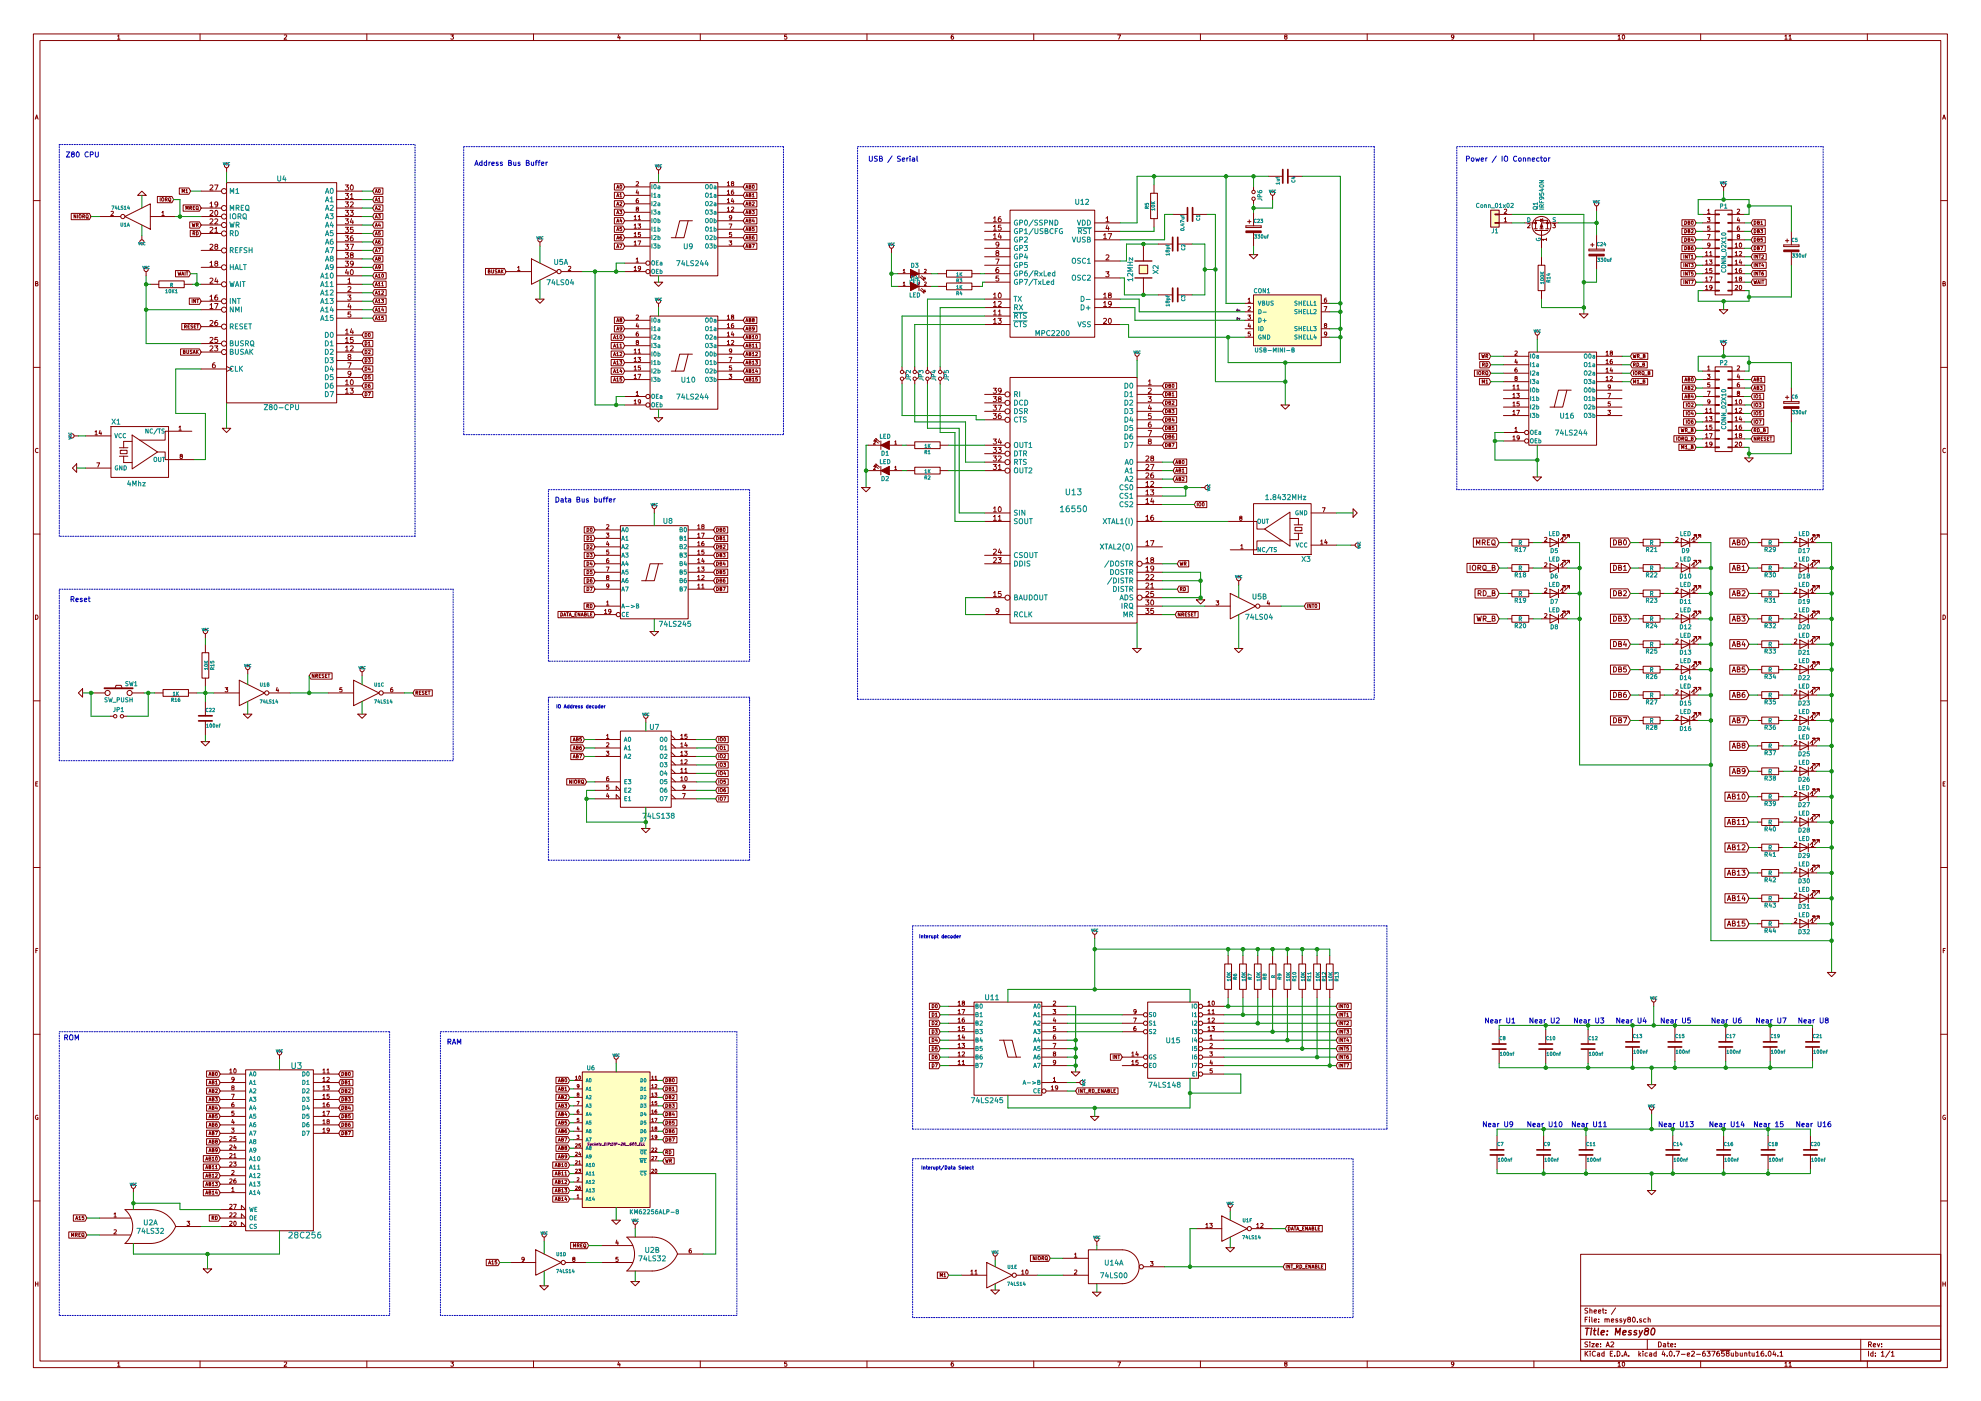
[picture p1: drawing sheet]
<svg xmlns="http://www.w3.org/2000/svg" width="594mm" height="420mm" viewBox="0 0 594 420" stroke-linecap="round" stroke-linejoin="round" font-family="sans-serif">
<g fill="none" stroke="#840000" stroke-width=".3">
<path d="M10 10.2h574v400h-574zM12 12.2h570v396h-570zM35.3 10.8l.3-.3v1.3M35.3 11.8h.7M60 10.2v2M85.2 10.6l.5-.1 .3 .3-.8 1h.8M110 10.2v2M135.2 10.5h.8l-.4 .4 .4 .3-.1 .4h-.7M160 10.2v2M185.5 10.4l-.3 .9h.8M185.9 10.9v.9M210 10.2v2"/>
<path d="M235.9 10.5h-.6v.6l.6-.1 .1 .5-.3 .3-.4-.2M260 10.2v2M285.9 10.5l-.6 .3-.1 .7 .3 .3 .4-.2v-.6l-.4-.1-.3 .3M310 10.2v2M335.2 10.5h.8l-.5 1.3M360 10.2v2M385.5 11l-.3-.2 .3-.3h.4v.4a.5 .5 0 0 0-.5 .2 .5 .5 0 0 0 0 .6l.3 .1 .3-.3-.3-.5M410 10.2v2M436 11l-.3 .2h-.3l-.1-.6 .4-.1 .3 .2-.2 .9-.4 .2M460 10.2v2M485.2 10.8l.4-.3v1.3M485.2 11.8h.8"/>
<path d="M486.6 10.6l.2-.1a.62 .62 0 0 1 .4 .6 .62 .62 0 0 1-.5 .6l-.2-.5zM510 10.2v2M535.3 10.8l.3-.3v1.3M535.3 11.8h.7M536.5 10.8l.4-.3v1.3M536.5 11.8h.7M560 10.2v2M10.6 35.8l.4-1.3 .4 1.3M10.7 35.4h.6M582.6 35.8l.4-1.3 .4 1.3M582.7 35.4h.6M41.3 58.6l1.2-1.3 1.3 1.3z"/>
<path d="M47.2 58.9h4.4l.5 1-.5 .9h-4.4zM48 59.3v1M48.6 59.4l.5 .1v.5l-.2 .3-.4-.1zM49.6 59.8h.5v-.4l-.5-.1v1M49.8 59.8l.3 .5M53.8 56.4h2.8l.5 .9-.5 1h-2.8zM54.6 57.8v-1l.3 .7 .4-.7v1M55.7 57.1l.3-.3v1M55.7 57.8h.6M60.3 57.3h6.1M63 55.6l.6-.1 .3 .4-1 1.1h1M64.4 55.5h1l-.7 1.5"/>
<path d="M67.9 54.8h33.1v66h-33.1zM67.9 50.3v1.3M101 57.3h7.6M101 59.9h7.6M103.6 55.5h.9l-.5 .5 .5 .3-.1 .5-.2 .2-.6-.2M103.6 58h.9l-.5 .6 .5 .3-.1 .5-.2 .1-.6-.1M105.1 58.4l.4-.4v1.5M105.1 59.5h.8M105.2 55.6l.2-.1a.74 .74 0 0 1 .6 .8 .74 .74 0 0 1-.7 .6l-.2-.5zM112.3 56.4h2.5v1.9h-2.5l-.5-1zM112.3 58.9h2.5v1.9h-2.5l-.5-.9zM112.5 57.8l.4-1 .3 1"/>
<path d="M112.6 57.5h.5M113.5 59.6l.3-.3v1M113.6 56.9l.1-.1a.46 .46 0 0 1 .4 .5 .46 .46 0 0 1-.5 .4zM184.3 55.1h2.5l.5 .9-.5 1h-2.5zM184.3 57.6h2.5l.5 1-.5 .9h-2.5zM184.9 56.5l.4-1 .3 1M184.9 59l.4-1 .3 1M185 56.2h.5M185 58.8h.5M185.9 58.3l.3-.3v1M185.9 59h.6M186 55.5h.1a.46 .46 0 0 1 .4 .5 .46 .46 0 0 1-.5 .4z"/>
<path d="M187.3 56h7.6M187.3 58.6h7.6M190.8 54.6l.5-.1 .2 .3-.8 .9h.8M191.1 56.9l-.3 1h.7M191.4 59.6l-.6 .3v.7l.2 .2 .4-.1v-.6l-.4-.1-.2 .3M191.4 57.4v.9M194.9 54.8h20.4v27.9h-20.4zM197.5 51v1.2M215.3 56h7.6M215.3 58.6h7.6M218.1 59.9l.4-.3v1.2M218.1 57.4l.4-.4v1.3"/>
<path d="M218.1 54.8l.4-.3v1.2M218.1 58.3h.7M218.1 55.7h.7M219.6 55l-.3-.2 .3-.3 .4 .1v.3a.52 .52 0 0 0-.6 .1 .52 .52 0 0 0 0 .6h.6l-.2-.6M219.6 59.5l-.3 .9h.8M219.9 57l-.5 .3-.1 .7 .3 .3 .4-.1-.1-.7h-.3l-.3 .2M219.9 60v.8M223.4 55.1h3.6v1.9h-3.6l-.5-1zM223.4 57.6h3.6v1.9h-3.6l-.5-.9zM223.6 56.5l.4-1 .3 1M223.6 59l.4-1 .3 1M223.7 56.2h.5"/>
<path d="M223.7 58.8h.5M224.7 56l.4-.1v-.3l-.4-.1v1h.3l.2-.3-.2-.2M224.7 58.5h.4v-.4l-.4-.1v1h.3l.2-.3-.2-.2M225.6 58.3l.3-.3v1M225.6 59h.6M225.8 55.5h.1a.46 .46 0 0 1 .3 .5 .46 .46 0 0 1-.5 .4zM345.1 58h2v7.6h-2zM346.1 55.4v2.6M375.9 56v1.1M380.4 52.9h4.3M381.6 58.6v1.3M386.2 52.9h4.3"/>
<path d="M516.9 56v1.3M10 60.2h2M21.4 64h5.4l.5 .9-.5 1h-5.4zM22.8 64.4v1l-.6-1v1M23.3 64.4v1M23.8 64.4l.5 .1 .1 .6-.3 .3-.4-.2zM24.8 64.9h.5v-.5h-.5v1M25 64.9l.4 .5M26 65.2l.5 .3M29.8 64.9h6.4M33.3 63.5l.5-.1 .2 .3-.8 .9h.8M37.5 64.9l7.6-3.8v7.6z"/>
<path d="M42.5 70.7v1.2M45.1 64.9h7.6M48.5 63.7l.4-.3v1.2M48.5 64.6h.8M50.7 60.1l.6 .3M54.9 61.5h4.9l.5 .9-.5 .9h-4.9zM55.8 62.9v-1.1l.3 .8 .3-.8v1.1M56.9 66.5h2.9l.5 1-.5 .9h-2.9zM56.9 62.4l.5-.1v-.4l-.5-.1v1.1M57 69.1h2.8l.5 .9-.5 1h-2.8zM57.1 62.4l.4 .5M57.6 66.9l.3 1 .2-.7 .1 .7 .3-1"/>
<path d="M57.9 70l.5-.1v-.4h-.5v1M57.9 62.3h.4M58.1 70l.3 .5M58.4 61.8h-.5v1.1h.5M58.9 69.5a.51 .51 0 0 1 .6 .5 .51 .51 0 0 1-.6 .5zM58.9 67.5l.5-.1v-.4l-.5-.1v1M59 62.6l.5 .4M59.1 67.5l.4 .4M60.3 64.9h6.1M60.3 70h6.1M60.3 67.5h6.1M60.3 62.4h6.1"/>
<path d="M60.3 75.1h6.1M63 63.2l.6-.1 .3 .4-1 1.1h1M63 68.3l.6-.1 .3 .4-1 1.1h1M63 65.8l.6-.2 .3 .5-1 1h1M63 78.8l.4-.5v1.5M63 73.4l.6-.2 .3 .5-1 1.1h1M63 61l.4-.5v1.6M63 79.8h.9M63 62.1h.9M64.4 68.6l.5-.4v1.5M64.4 65.8l.6-.2 .3 .5-.9 1h.9M64.4 69.7h.9"/>
<path d="M64.6 63.2l.2-.1a.74 .74 0 0 1 .5 .8 .74 .74 0 0 1-.7 .6l-.2-.5zM64.7 79l-.3-.3 .1-.2 .7-.1v.4l-.8 .5 .3 .5 .6-.2-.3-.6M64.7 73.9l-.3-.3 .1-.2 .7-.1v.5l-.8 .4 .3 .6 .6-.3-.3-.6M65.3 61.2l-.3 .3-.6-.3 .1-.5 .5-.2a.96 .96 0 0 1-.1 1.6h-.3M101 64.9h7.6M101 70h7.6M101 67.5h7.6M101 62.4h7.6M101 72.6h7.6M101 75.1h7.6M101 77.6h7.6M103.6 60.5h.9l-.5 .6 .5 .3-.1 .5-.2 .2-.6-.2"/>
<path d="M103.6 63.1h.9l-.5 .6 .5 .2-.1 .6-.2 .1-.6-.1M103.6 65.6h.9l-.5 .6 .5 .3-.1 .5-.2 .1-.6-.1M103.6 68.2h.9l-.5 .5 .5 .3-.1 .5-.2 .2-.6-.2M103.6 70.7h.9l-.5 .6 .5 .3-.1 .5-.2 .1-.6-.1M103.6 73.2h.9l-.5 .6 .5 .3-.1 .5-.2 .2-.6-.2M103.6 75.8h.9l-.5 .6 .5 .2-.1 .6-.2 .1-.6-.1M103.6 78.3h.9l-.5 .6 .5 .3-.1 .5-.2 .1-.6-.1M105 63.1h.9l-.5 .6 .5 .2v.6l-.3 .1-.6-.1M105 73.2h1l-.6 1.6M105.1 60.7l.5-.2 .3 .5-.9 1.1h.9M105.4 76.4l-.3-.3v-.2h.7l.1 .4-.8 .4 .3 .6 .5-.3-.3-.6M105.4 65.5l-.3 1.1h.9"/>
<path d="M105.8 70.7l-.7 .4v.8l.3 .3 .5-.1-.1-.7-.4-.1-.3 .3M105.8 66.1v1M105.9 68.2h-.8v.7l.7-.1 .1 .6-.3 .3-.5-.2M105.9 79l-.3 .3-.5-.3v-.5l.5-.2a.96 .96 0 0 1-.1 1.5h-.3M112.3 61.5h2.5v1.8h-2.5l-.5-.9zM112.3 64h2.5v1.9h-2.5l-.5-1zM112.3 66.5h2.5v1.9h-2.5l-.5-.9zM112.3 69.1h2.5v1.9h-2.5l-.5-1zM112.3 71.6h2.5v1.9h-2.5l-.5-.9zM112.3 74.2h2.5v1.8h-2.5l-.5-.9zM112.3 76.7h2.5v1.9h-2.5l-.5-1zM112.3 79.2h2.5v1.9h-2.5l-.5-.9z"/>
<path d="M112.5 60.3l.4-1 .3 1M112.5 62.9l.4-1.1 .3 1.1M112.5 65.4l.4-1 .3 1M112.5 67.9l.4-1 .3 1M112.5 70.5l.4-1 .3 1M112.5 73l.4-1 .3 1M112.5 75.6l.4-1.1 .3 1.1M112.5 78.1l.4-1 .3 1M112.6 60h.5M112.6 62.6h.5M112.6 65.1h.5M112.6 67.7h.5"/>
<path d="M112.6 70.2h.5M112.6 72.7h.5M112.6 75.3h.5M112.6 77.8h.5M113.4 64.4h.6l-.3 .4 .3 .1v.4h-.6M113.4 74.5h.7l-.4 1.1M113.5 61.9l.4-.1 .1 .3-.6 .8h.6M113.5 60.3h.5M113.7 77.5l-.2-.2 .2-.2h.3v.3a.41 .41 0 0 0-.4 .2 .41 .41 0 0 0 0 .4h.4l-.1-.5M113.7 66.9l-.2 .7h.6M114 72l-.4 .1-.1 .7 .2 .2 .3-.1v-.5l-.5 .2M114 67.3v.6"/>
<path d="M114 69.5h-.5v.4h.5v.5h-.5M159.4 77.6l7.6 3.8-7.6 3.9zM161.9 72.6v1.2M170.5 80l.4-.1 .3 .3-.8 .9h.8M184.3 60.2h2.5l.5 .9-.5 1h-2.5zM184.3 62.7h2.5l.5 1-.5 .9h-2.5zM184.3 65.3h2.5l.5 .9-.5 .9h-2.5zM184.3 67.8h2.5l.5 .9-.5 1h-2.5zM184.3 70.3h2.5l.5 1-.5 .9h-2.5zM184.3 72.9h2.5l.5 .9-.5 1h-2.5zM184.9 61.6l.4-1 .3 1M184.9 64.1l.4-1 .3 1"/>
<path d="M184.9 66.7l.4-1 .3 1M184.9 69.2l.4-1 .3 1M184.9 71.7l.4-1 .3 1M184.9 74.3l.4-1 .3 1M185 61.3h.5M185 63.8h.5M185 66.4h.5M185 68.9h.5M185 71.5h.5M185 74h.5M185.9 63.1h.6l-.4 .4 .3 .1v.4h-.5M185.9 73.3h.6l-.4 1"/>
<path d="M185.9 60.7l.4-.1 .2 .3-.6 .7h.6M186.1 65.6l-.2 .7h.6M186.4 70.7l-.4 .1-.1 .7 .2 .2 .3-.1v-.4l-.5 .1M186.4 66v.7M186.4 68.2h-.4l-.1 .5 .5-.1v.5h-.5M187.3 78.9h6.4M187.3 73.8h7.6M187.3 71.3h7.6M187.3 61.1h7.6M187.3 68.7h7.6M187.3 63.7h7.6M187.3 66.2h7.6"/>
<path d="M190.2 65l.3-.4v1.3M190.2 67.5l.3-.3v1.2M190.2 70.1l.3-.4v1.3M190.2 72.6l.3-.3v1.2M190.2 65.9h.7M190.2 68.4h.7M190.2 71h.7M190.2 73.5h.7M190.8 77.7l.3-.4v1.3M190.8 78.6h.7M191 62.6l-.2-.2 .2-.3 .4 .1v.3a.52 .52 0 0 0-.5 .2 .52 .52 0 0 0-.1 .5h.6l-.1-.6M191.3 67.2h.8l-.4 .5 .3 .1v.5h-.7"/>
<path d="M191.3 72.3h.9l-.6 1.2M191.4 65l.3-.4v1.3M191.4 65.9h.7M192 69.7h-.6v.6h.6v.6h-.6M206.4 66.2l-1.3 5.1h-2.5M207.6 66.2h-3.8l-1.2 5.1h-1.3M215.3 73.8h7.6M215.3 71.3h7.6M215.3 61.1h7.6M215.3 68.7h7.6M215.3 63.7h7.6M215.3 66.2h7.6"/>
<path d="M218.1 62.5l.4-.4v1.3M218.1 63.4h.7M218.1 60.8h.7M218.6 72.3h.8l-.4 .4 .4 .1v.6h-.8M218.6 67.2h.9l-.6 1.2M219.3 62.2l.5-.1 .2 .4-.7 .9h.7M219.4 69.7h-.6l-.1 .6h.7v.6h-.7M219.4 65.2l-.2 .2-.4-.1v-.6l.4-.1 .2 .3v.7l-.6 .3M223.4 60.2h3.6v1.9h-3.6l-.5-1zM223.4 62.7h3.6v1.9h-3.6l-.5-.9zM223.4 65.3h3.6v1.8h-3.6l-.5-.9zM223.4 67.8h3.6v1.9h-3.6l-.5-1z"/>
<path d="M223.4 70.3h3.6v1.9h-3.6l-.5-.9zM223.4 72.9h3.6v1.9h-3.6l-.5-1zM223.6 61.6l.4-1 .3 1M223.6 64.1l.4-1 .3 1M223.6 66.7l.4-1 .3 1M223.6 69.2l.4-1 .3 1M223.6 71.7l.4-1 .3 1M223.6 74.3l.4-1 .3 1M223.7 61.3h.5M223.7 63.8h.5M223.7 66.4h.5M223.7 68.9h.5"/>
<path d="M223.7 71.5h.5M223.7 74h.5M224.7 61.1l.4-.1v-.3l-.4-.1v1h.3l.2-.3-.2-.2M224.7 63.6l.4-.1v-.3l-.4-.1v1h.3l.2-.3-.2-.2M224.7 66.1h.4v-.3l-.4-.1v1h.3l.2-.4-.2-.2M224.7 68.7l.4-.1v-.3l-.4-.1v1h.3l.2-.3-.2-.2M224.7 71.2h.4v-.4l-.4-.1v1h.3l.2-.3-.2-.2M224.7 73.8l.4-.1v-.3l-.4-.1v1h.3l.2-.3-.2-.2M225.6 63.1h.6l-.3 .4 .3 .1v.4h-.6M225.6 73.3h.6l-.4 1M225.6 60.7l.4-.1 .2 .3-.6 .7h.6M225.9 65.6l-.3 .7h.6"/>
<path d="M226.1 70.7l-.3 .1-.2 .7 .2 .2 .4-.1-.1-.4-.5 .1M226.1 66v.7M226.2 68.2h-.5l-.1 .5 .5-.1 .1 .5h-.6M267.3 74.5v1.2M295.3 66.8h7.6M295.3 69.4h7.6M295.3 79.5h7.6M295.3 77h7.6M295.3 74.5h7.6M295.3 71.9h7.6M297.9 70.5l.5-.4v1.5M297.9 68l.5-.5v1.6"/>
<path d="M297.9 65.4l.5-.4v1.5M297.9 66.5h.9M297.9 71.6h.9M297.9 69.1h.9M298.6 77.7h1l-.6 1.5M299 75.8l-.3-.3v-.2l.7-.1 .1 .5-.8 .4 .3 .6 .5-.3-.3-.6M299.5 73.3l-.3 .2-.5-.2v-.5l.5-.2a.96 .96 0 0 1-.1 1.5h-.3M299.7 70l-.3 1.1h.9M300.1 65l-.7 .3v.9l.3 .3 .5-.1-.1-.7-.4-.1-.3 .3M300.1 70.6v1M300.2 67.5h-.8v.8l.7-.1 .2 .6-.4 .3-.5-.2M302.9 63h25.4v38.1h-25.4z"/>
<path d="M328.3 66.8h7.6M328.3 78.3h7.6M328.3 69.4h7.6M328.3 71.9h7.6M330.9 70.5l.5-.4v1.5M330.9 71.6h.9M331.7 65.4l.4-.4v1.5M331.7 76.6l.6-.2 .3 .5-1 1h1M331.7 66.5h.9M332.1 67.5l-.4 1h.9M332.3 70.1h1l-.6 1.5M332.4 68v1.1"/>
<path d="M341.6 79.5h2.6v2.6h-2.6zM342.9 73.2v5.1M346.1 65.6v2.5M347.3 73.2h4.4M351.8 64.3h4.3M353.2 73.2h4.3M357.6 64.3h4.3M373.6 67.7v.5zM373.6 68.2h4.6zM373.6 67.7h4.6zM374.1 66.5h1.1zM374.6 66v1z"/>
<path d="M374.6 76.4h2.6l-1.3 1.2zM375.9 60.1v1M375.9 63.7v4M375.9 69.8v4M378.2 67.7v.5zM447 63h2.6v5.1h-2.6zM448.3 64.2h1.3v.2h-1.3zM448.3 66.7h1.3v.3h-1.3zM449.6 66.8h3.8M449.6 64.3h3.8M451.1 65.6l.4-.3v1.2M451.1 62.8l.5-.1 .2 .4-.7 .9h.7"/>
<path d="M451.1 66.5h.7M457.2 66.8h3.3M458.1 67.1l.5-.1 .2 .4-.8 .9h.8M460 68.6h1M460.4 69.1h3.8M460.5 66.8v-.7h3.6v2.5M460.5 66.8v1.8M461.3 79.5h2v7.7h-2zM461.8 68.6h1M462 65.7l.7 .4-.7 .4zM462.3 69.1v5.4M462.3 77v2.5"/>
<path d="M462.5 65.6l.3 1M463.5 68.6h1.1M463.8 71.8h-1.3l.3 .4M463.8 71.4v.8M465.7 67h.7l-.4 .5 .4 .1v.6h-.7M467.4 66.8h-5.1v1.8M476.5 74.7v.5zM476.5 75.2h4.6zM476.5 74.7h4.6zM477 73.4h1zM477.5 72.9v1.1zM478.8 61.8v1.2"/>
<path d="M478.8 70.7v4M478.8 76.8v4M481.1 74.7v.5zM504.1 76.1h4l.5 .9-.5 .9h-4zM504.1 78.6h4l.5 .9-.5 1h-4zM504.4 65.9h3.7l.5 .9-.5 1h-3.7zM504.4 68.4h3.7l.5 1-.5 .9h-3.7zM504.4 71h3.7l.5 .9-.5 1h-3.7zM504.4 73.5h3.7l.5 1-.5 .9h-3.7zM505 76.4v1.1M505 79v1M505.2 66.3a.51 .51 0 0 1 .6 .5 .51 .51 0 0 1-.6 .5z"/>
<path d="M505.2 68.8a.51 .51 0 0 1 .6 .5 .51 .51 0 0 1-.6 .5zM505.2 71.4a.51 .51 0 0 1 .6 .5 .51 .51 0 0 1-.6 .5zM505.2 73.9a.51 .51 0 0 1 .6 .5 .51 .51 0 0 1-.6 .5zM506 76.4v1.1l-.6-1.1v1.1M506 79v1l-.6-1v1M506.2 66.8l.5-.1v-.3l-.5-.1v1h.4l.2-.3-.2-.2M506.2 69.3h.5v-.4l-.5-.1v1h.4l.2-.3-.2-.2M506.2 71.8h.5v-.3l-.5-.1v1h.4l.2-.3-.2-.3M506.2 74.4l.5-.1v-.3l-.5-.1v1h.4l.2-.3-.2-.2M506.3 76.4h.6M506.3 79h.6M506.6 76.4v1.1"/>
<path d="M506.6 79v1M507.2 79h.6l-.4 .4 .3 .1v.4h-.5M507.2 68.9l.4-.1 .2 .3-.6 .7h.6M507.2 76.8l.3-.4v1.1M507.2 77.5h.6M507.3 66.4l.1-.1a.46 .46 0 0 1 .4 .5 .46 .46 0 0 1-.5 .4zM507.4 71.3l-.2 .8h.6M507.7 73.9l-.4 .1-.1 .7 .2 .2 .3-.1v-.5l-.5 .2M507.7 71.7v.7M510.5 66.8h3.8M510.5 69.4h3.8M510.5 79.5h3.8"/>
<path d="M510.5 77h3.8M510.5 74.5h3.8M510.5 71.9h3.8M510.5 64.3h3.8M511.5 75.8l.3-.4v1.3M511.5 78.3l.3-.3v1.2M511.5 76.7h.7M511.5 79.2h.7M512 65.3h.8l-.4 .5 .3 .1v.5h-.7M512 70.3h.9l-.6 1.3M512.1 63.1l.3-.4v1.3M512.1 64h.7"/>
<path d="M512.6 78h.8l-.4 .5 .4 .1v.5h-.8M512.7 75.8l.4-.4v1.3M512.7 76.7h.7M512.7 67.8h-.6v.6h.6v.6h-.6M512.8 73.4l-.2 .3-.4-.1-.1-.6 .5-.1 .2 .2-.1 .8-.5 .3M514.3 79.4h1.3v.3h-1.3zM514.3 76.9h1.3v.2h-1.3zM514.3 74.3h1.3v.3h-1.3zM514.3 71.8h1.3v.3h-1.3zM514.3 69.3h1.3v.2h-1.3zM514.3 66.7h1.3v.3h-1.3zM514.3 64.2h1.3v.2h-1.3z"/>
<path d="M514.3 63h5.1v25.4h-5.1zM518.2 79.4h1.2v.3h-1.2zM518.2 76.9h1.2v.2h-1.2zM518.2 74.3h1.2v.3h-1.2zM518.2 71.8h1.2v.3h-1.2zM518.2 69.3h1.2v.2h-1.2zM518.2 66.7h1.2v.3h-1.2zM518.2 64.2h1.2v.2h-1.2zM519.4 66.8h3.8M519.4 69.4h3.8M519.4 79.5h3.8M519.4 77h3.8"/>
<path d="M519.4 74.5h3.8M519.4 71.9h3.8M519.4 64.3h3.8M520.4 73.2l.3-.3v1.3M520.4 75.8l.3-.4v1.3M520.4 78.3l.3-.3v1.2M520.4 74.2h.7M520.4 76.7h.7M520.4 79.2h.7M521 62.8l.5-.1 .2 .4-.8 .9h.8M521.2 70.9l-.2-.2 .2-.4 .4 .2v.3a.52 .52 0 0 0-.5 .1 .52 .52 0 0 0-.1 .6h.6l-.1-.6M521.3 65.2l-.3 .9h.7"/>
<path d="M521.6 67.8l-.6 .3v.7l.2 .3 .4-.1v-.7h-.4l-.2 .2M521.6 65.7v.8M521.6 75.5l.5-.1 .2 .4-.8 .9h.8M521.7 73l.2-.1a.61 .61 0 0 1 .4 .6 .61 .61 0 0 1-.5 .6zM521.9 77.9l-.3 .9h.8M522.2 78.4v.8M525.7 65.9h3.7v1.9h-3.7l-.6-1zM525.7 68.4h3.7v1.9h-3.7l-.6-.9zM525.7 71h3.7v1.9h-3.7l-.6-1zM525.7 73.5h3.7v1.9h-3.7l-.6-.9zM525.7 76.1h4v1.8h-4l-.6-.9zM525.7 78.6h4v1.9h-4l-.6-1z"/>
<path d="M526.1 66.3a.51 .51 0 0 1 .5 .5 .51 .51 0 0 1-.5 .5zM526.1 68.8a.51 .51 0 0 1 .5 .5 .51 .51 0 0 1-.5 .5zM526.1 71.4a.51 .51 0 0 1 .5 .5 .51 .51 0 0 1-.5 .5zM526.1 73.9a.51 .51 0 0 1 .5 .5 .51 .51 0 0 1-.5 .5zM526.1 76.4v1.1M526.1 79v1M527.1 66.8l.4-.1 .1-.3-.5-.1v1h.4l.1-.3-.2-.2M527.1 69.3h.4l.1-.4-.5-.1v1h.4l.1-.3-.2-.2M527.1 71.8h.4l.1-.3-.5-.1v1h.4l.1-.3-.2-.3M527.1 74.4l.4-.1 .1-.3-.5-.1v1h.4l.1-.3-.2-.2M527.1 76.4v1.1l-.6-1.1v1.1M527.1 79v1l-.6-1v1"/>
<path d="M527.5 76.4h.5M527.5 79h.5M527.7 76.4v1.1M527.7 79v1M528 68.8h.6l-.3 .4 .3 .1v.4h-.6M528 73.9h.7l-.5 1M528 66.6l.3-.3v1M528 67.3h.6M528.3 76.5l.4-.1 .2 .4-.6 .7h.6M528.5 78.9l-.2 .8h.6M528.6 71.4h-.5l-.1 .4h.5l.1 .5h-.6M528.8 79.3v.7"/>
<path d="M534.9 73.4v.6zM534.9 74h4.6zM534.9 73.4h4.6zM535.4 72.2h1zM535.9 71.7v1zM537.2 69.4v4M537.2 75.5v4M539.5 73.4v.6zM582 60.2h2M10.7 85.1l.5-.1 .1-.5-.6-.1v1.3h.5l.2-.4-.3-.2M43.8 81.4v1.3M45.1 85.3h2.5"/>
<path d="M47.6 84.2h7.6v2.1h-7.6zM52.6 81.1h4l.5 1-.5 .9h-4zM53.4 81.5l.2 1 .2-.7 .2 .7 .2-1M54.5 82.5l.3-1 .3 1M54.5 97h5.3l.5 1-.5 .9h-5.3zM54.6 82.3h.5M55.2 85.3h2.6M55.3 97.9h.5v-.4l-.5-.1v1M55.5 81.5v1M55.6 97.9l.3 .5M55.8 81.5h.6M56.1 81.5v1"/>
<path d="M56.4 97.9h.3M56.8 89.4h3l.5 .9-.5 1h-3zM56.8 97.4h-.4v1h.4M57.6 89.8v1M57.8 97.5l-.6 .1 .6 .4v.3l-.6 .1M58.2 97.9h.4M58.6 89.8v1l-.5-1v1M58.7 97.4h-.5v1h.5M59 97.4h.6M59 89.8h.6M59.3 89.8v1M59.3 97.4v1"/>
<path d="M60.3 85.3h6.1M60.3 90.3h6.1M60.3 92.9h6.1M60.3 98h6.1M60.3 80.2h6.1M63 83.6l.6-.2 .3 .4-1 1.1h1M63 88.9l.4-.4v1.5M63 96.3l.6-.2 .3 .4-1 1.1h1M63 91.5l.4-.5v1.5M63 90h.9M63 92.5h.9M64.4 91h1l-.7 1.5"/>
<path d="M64.8 83.3l-.4 1.1h1M65.2 88.5l-.7 .3-.1 .9 .3 .3 .5-.1v-.8h-.5l-.3 .2M65.2 96.1l-.7 .4-.1 .8 .3 .3 .5-.1v-.7l-.5-.1-.3 .3M65.2 83.9v1M101 85.3h7.6M101 87.8h7.6M101 90.3h7.6M101 92.9h7.6M101 95.4h7.6M101 82.7h7.6M101 80.2h7.6M103.6 99.1l.5-.5v1.6"/>
<path d="M104 80.8l-.4 1.1h1M104.3 88.5h.9l-.5 .6 .5 .2v.6l-.3 .1-.6-.1M104.3 83.8l.5-.4v1.5M104.3 86.1l.6-.2 .3 .5-.9 1.1h.9M104.3 84.9h.9M104.3 81.4v1M104.7 90.9l-.4 1.1h1M105.1 91.5v1M105.2 93.6h-.8l-.1 .7 .8-.1 .1 .6-.3 .3-.6-.2M105.3 80.9h.1a.74 .74 0 0 1 .6 .8 .74 .74 0 0 1-.7 .6l-.2-.5zM105.4 98.6l-.3 1.1h.9M105.8 99.2v1"/>
<path d="M109.1 99.6h2.7v1.8h-2.7l-.5-.9zM109.5 99.9a.51 .51 0 0 1 .6 .5 .51 .51 0 0 1-.6 .6zM112.3 81.8h3.5v1.9h-3.5l-.5-1zM112.3 84.3h3.5v1.9h-3.5l-.5-.9zM112.3 86.9h3.5v1.8h-3.5l-.5-.9zM112.3 89.4h3.5v1.9h-3.5l-.5-1zM112.3 91.9h3.5v1.9h-3.5l-.5-.9zM112.3 94.5h3.5v1.9h-3.5l-.5-1zM112.5 80.6l.4-1 .3 1M112.5 83.2l.4-1 .3 1M112.5 85.7l.4-1 .3 1M112.5 88.3l.4-1.1 .3 1.1"/>
<path d="M112.5 90.8l.4-1 .3 1M112.5 93.3l.4-1 .3 1M112.5 95.9l.4-1 .3 1M112.6 80.4h.5M112.6 82.9h.5M112.6 85.4h.5M112.6 88h.5M112.6 90.5h.5M112.6 93.1h.5M112.6 95.6h.5M113.5 82.5l.3-.3v1M113.5 85l.3-.3v1"/>
<path d="M113.5 87.5l.3-.3v1.1M113.5 90.1l.3-.3v1M113.5 92.6l.3-.3v1M113.5 95.2l.3-.3v1M113.5 83.2h.5M113.5 85.7h.5M113.5 88.3h.5M113.5 90.8h.5M113.5 93.3h.5M113.5 95.9h.5M114 80.1l-.4 .1v-.5l.4 .1v.6l-.4 .2M114.4 89.8h.6l-.3 .4 .3 .1v.4h-.6"/>
<path d="M114.5 85l.2-.3v1M114.5 87.3l.3-.1 .2 .3-.6 .8h.6M114.5 85.7h.5M114.5 82.3l.2-.1a.46 .46 0 0 1 .3 .5 .46 .46 0 0 1-.5 .4zM114.7 92.3l-.2 .7h.6M114.9 92.7v.6M115 94.9h-.5v.4h.4l.1 .5h-.5M145.6 80.5h5.7l.5 .9-.5 1h-5.7zM146.4 81.4l.5-.1v-.3l-.5-.1v1h.4l.2-.3-.2-.2M147.4 80.9l.2 1 .4-.2v-.8M149 80.9l-.5 .2 .5 .4v.3l-.5 .1M149.3 81.9l.4-1 .3 1"/>
<path d="M149.4 81.6h.5M150.3 80.9v1M150.5 81.3l.4 .6M150.9 80.9l-.6 .6M151.8 81.4h7.6M155.2 80.2l.4-.3v1.2M155.2 81.1h.7M160.7 89.7h2.5l-1.3 1.3zM168.3 81.4h6.3M184.3 95.1h2.5l.5 1-.5 .9h-2.5zM184.3 97.7h2.5l.5 .9-.5 .9h-2.5zM184.9 96.5l.4-1 .3 1"/>
<path d="M184.9 99.1l.4-1.1 .3 1.1M185 96.2h.5M185 98.8h.5M186.1 95.9l-.2-.2 .2-.2h.3v.3a.41 .41 0 0 0-.4 .2 .41 .41 0 0 0 0 .5l.4-.1-.1-.5M186.5 98.5l-.5 .1v-.5l.5 .1-.1 .6-.4 .3M187.3 81.4h6.4M187.3 96.1h7.6M187.3 98.6h7.6M190.2 80.2l.3-.3v1.2M190.2 81.1h.7M190.8 94.6l.5-.1 .2 .3-.8 .9h.8M191.1 96.9l-.3 1h.7"/>
<path d="M191.4 99.6l-.6 .3v.7l.2 .2 .4-.1v-.6l-.4-.1-.2 .3M191.4 97.4v.9M192.1 80.4l-.2 .3-.4-.1-.1-.6 .5-.1 .2 .2-.1 .7-.5 .3M194.9 94.8h20.4v27.9h-20.4zM196.2 84.6h2.6l-1.3 1.3zM197.5 91v1.2M215.3 96.1h7.6M215.3 98.6h7.6M218.1 99.9l.4-.3v1.2M218.1 97.4l.4-.4v1.3M218.1 94.8l.4-.3v1.2M218.1 98.3h.7"/>
<path d="M218.1 95.7h.7M219.6 95l-.3-.2 .3-.3 .4 .1v.3a.52 .52 0 0 0-.6 .2 .52 .52 0 0 0 0 .5h.6l-.2-.6M219.6 99.5l-.3 .9h.8M219.9 97l-.5 .3-.1 .7 .3 .3 .4-.1-.1-.6-.3-.1-.3 .2M219.9 100v.8M223.4 95.1h3.6v1.9h-3.6l-.5-.9zM223.4 97.7h3.6v1.8h-3.6l-.5-.9zM223.6 96.5l.4-1 .3 1M223.6 99.1l.4-1.1 .3 1.1M223.7 96.2h.5M223.7 98.8h.5M224.7 96l.4-.1v-.3l-.4-.1v1h.3l.2-.3-.2-.2"/>
<path d="M224.7 98.5h.4v-.4l-.4-.1v1.1h.3l.2-.4-.2-.2M225.8 95.9l-.2-.2 .2-.2h.3l.1 .3a.41 .41 0 0 0-.5 .2 .41 .41 0 0 0 0 .5l.5-.1-.2-.5M226.2 98.5l-.5 .1v-.5l.5 .1v.6l-.5 .3M269.2 82.1h3.8M269.2 85.9h3.8M270.9 81.1l.2-.3v1M270.9 84.9l.2-.3v1M270.9 81.8h.5M270.9 85.6h.5M275.6 82.1h3.8M275.6 80.8v2.6M275.6 84.6v2.6"/>
<path d="M275.6 85.9h3.8M276 83.1l1.1 1-.1-.6M276 86.9l1.1 1-.1-.6M276.4 82.7l1.1 1-.1-.6M276.4 86.5l1.1 1-.1-.6M277.2 80.9l.4-.1 .2 .3-.6 .7h.6M277.2 84.7l.4-.1 .2 .3-.6 .7h.6M281.3 82.1h2.5M281.3 85.9h2.5M283.8 81.1h7.7v2h-7.7zM283.8 84.9h7.7v2h-7.7zM291.5 82.1h2.5"/>
<path d="M291.5 85.9h2.5M295.3 84.6h7.6M295.3 82.1h7.6M295.3 89.7h7.6M295.3 97.3h7.6M295.3 94.8h7.6M295.3 92.2h7.6M297.9 88.3l.5-.4v1.5M297.9 93.4l.5-.5v1.6M297.9 90.8l.5-.4v1.5M297.9 95.9l.5-.4v1.5M297.9 89.4h.9"/>
<path d="M297.9 94.5h.9M297.9 91.9h.9M297.9 97h.9M299.3 95.5h1l-.6 .6 .6 .2-.1 .5-.3 .2-.6-.2M299.4 93.4l.4-.5v1.6M299.4 90.5l.5-.1 .4 .4-1 1.1h1M299.4 94.5h.9M299.4 80.2l-.7 .4v.9l.3 .3 .5-.2-.1-.7-.4-.1-.3 .3M299.5 82.8h-.8v.7l.7-.1 .1 .6-.3 .3-.5-.2M299.6 87.9h.1a.74 .74 0 0 1 .6 .7 .74 .74 0 0 1-.7 .7l-.2-.5zM328.3 83.4h7.6M328.3 89.7h7.6"/>
<path d="M328.3 97.3h7.6M328.3 92.2h7.6M330.9 95.6l.6-.1 .3 .4-.9 1.1h.9M330.9 88.3l.5-.4v1.5M330.9 90.8l.5-.4v1.5M330.9 89.4h.9M330.9 91.9h.9M331.6 81.5h1l-.5 .6 .5 .3-.1 .5-.2 .1-.7-.1M332.5 95.6l.3-.1a.74 .74 0 0 1 .5 .8 .74 .74 0 0 1-.7 .6l-.2-.5zM332.7 88.5l-.3-.3 .1-.2 .6-.1 .1 .5-.8 .4 .3 .6 .6-.3-.3-.6M333.3 91.1l-.3 .2-.6-.2 .1-.6 .5-.1a.96 .96 0 0 1-.2 1.5h-.3M342.9 83.4v5"/>
<path d="M347.3 88.4h4.4M353.2 88.4h4.3M373.4 96.1h2.5M373.4 98.6h2.5M373.4 91h2.5M373.4 93.5h2.5M374.2 94.5h.8l-.4 .5 .4 .1v.5h-.8M374.3 89.8l.3-.4v1.3M374.3 92l.5-.1 .2 .4-.8 .9h.8M374.3 90.7h.7M374.6 96.9l-.3 1h.8M374.9 97.4v.9"/>
<path d="M375 99.6h-.7v.5h.7v.6h-.7M375.9 88.4h20.3v15.3h-20.3zM396.2 98.6h2.6M396.2 91h2.6M396.2 93.5h2.6M397.1 91.9h.8l-.5 1.3M397.4 97.6l-.2-.3 .2-.3 .4 .1v.3a.52 .52 0 0 0-.5 .2 .52 .52 0 0 0-.1 .6h.6l-.2-.6M397.7 89.4l-.5 .3v.7l.2 .3 .4-.2-.1-.6h-.3l-.2 .2M462.3 87.2v2.5M473.7 94.1h2.5l-1.2 1.3zM504.1 81.1h4l.5 1-.5 .9h-4zM504.1 83.7h4l.5 .9-.5 1h-4z"/>
<path d="M505 81.5v1M505 84.1v1M506 81.5v1l-.6-1v1M506 84.1v1l-.6-1v1M506.3 81.5h.6M506.3 84.1h.6M506.6 81.5v1M506.6 84.1v1M507.2 84.1h.6l-.4 1M507.7 81.5h-.4l-.1 .5h.5v.4h-.5M510.5 84.6h3.8M510.5 82.1h3.8"/>
<path d="M510.5 87.2h3.8M511.5 80.9l.3-.4v1.3M511.5 83.4l.3-.4v1.3M511.5 85.9l.3-.3v1.3M511.5 81.8h.7M511.5 84.3h.7M511.5 86.9h.7M512.6 83h.9l-.6 1.3M513.4 80.5h-.7v.6h.7v.6h-.7M513.4 86.1l-.2 .3-.4-.1-.1-.6 .5-.1 .2 .2v.8l-.6 .3M514.3 87h1.3v.3h-1.3zM514.3 84.5h1.3v.3h-1.3z"/>
<path d="M514.3 82h1.3v.2h-1.3zM515.6 92.9h2.6l-1.3 1.2zM518.2 87h1.2v.3h-1.2zM518.2 84.5h1.2v.3h-1.2zM518.2 82h1.2v.2h-1.2zM519.4 84.6h3.8M519.4 82.1h3.8M519.4 87.2h3.8M520.4 85.7l.5-.1 .2 .3-.8 1h.8M520.4 80.9l.3-.4v1.3M520.4 83.4l.3-.4v1.3M520.4 81.8h.7"/>
<path d="M520.4 84.3h.7M521.7 85.7l.2-.1a.61 .61 0 0 1 .4 .6 .61 .61 0 0 1-.5 .6zM521.8 83.6l-.2-.2 .2-.4 .4 .2v.3a.52 .52 0 0 0-.5 .1 .52 .52 0 0 0-.1 .6h.6l-.1-.6M522.2 80.5l-.6 .3v.7l.2 .3 .4-.1v-.7h-.4l-.2 .2M525.7 81.1h4v1.9h-4l-.6-.9zM525.7 83.7h4v1.9h-4l-.6-1zM526 84.1l.2 1 .2-.7 .2 .7 .2-1M526.1 81.5v1M527.1 85.1l.3-1 .3 1M527.1 81.5v1l-.6-1v1M527.2 84.8h.5M527.5 81.5h.5"/>
<path d="M527.7 81.5v1M528.1 84.1v1M528.4 84.1h.6M528.7 84.1v1M528.8 81.5l-.4 .1-.1 .7 .2 .2 .4-.1-.1-.4-.5 .1M582.7 85.1l.5-.1 .1-.5-.6-.1v1.3h.5l.2-.4-.3-.2M10 110.2h2M54.2 104.6h5.6l.5 1-.5 .9h-5.6zM55 105.5h.4l.1-.4-.5-.1v1h.4l.1-.3-.2-.2M56 105l.2 1 .4-.2v-.8M57.6 105.1l-.6 .1 .6 .5v.2l-.6 .1M57.9 106l.3-1 .3 1"/>
<path d="M58 105.8h.5M58.9 105v1M59 105.5l.5 .5M59.5 105l-.6 .6M60.3 110.7h7.6M60.3 105.6h6.1M60.3 103h6.1M63 103.9l.6-.2 .3 .5-1 1h1M63 101.3l.6-.1 .3 .4-1 1.1h1M64.4 103.7h.9l-.5 .6 .5 .3-.1 .5-.2 .1-.6-.1M64.4 108.8l-.6 .4-.1 .8 .3 .3 .5-.1-.1-.7-.4-.1-.3 .3M65.2 101.2h-.7l-.1 .7 .8-.1 .1 .6-.3 .3-.6-.1"/>
<path d="M67.9 109.9l1.6 .8-1.6 .7M101 115.7h7.6M101 118.3h7.6M101 110.7h7.6M101 108.1h7.6M101 113.2h7.6M101 105.6h7.6M101 100.5h7.6M101 103h7.6M103.6 114.3l.5-.4v1.5M103.6 104.2l.5-.5v1.5M103.6 116.9l.5-.5v1.5"/>
<path d="M103.6 101.6l.5-.4v1.5M103.6 115.4h.9M103.6 105.2h.9M103.6 117.9h.9M103.6 100.2h.9M103.6 102.7h.9M104.3 108.8h1l-.7 1.5M104.6 106.9l-.3-.3 .1-.2 .7-.1 .1 .5-.9 .4 .3 .6 .6-.3-.3-.6M105 116.4h.9l-.5 .6 .5 .3v.5l-.3 .1-.6-.1M105.1 103.9l.5-.2 .3 .5-.9 1h.9M105.2 114l.2-.1a.74 .74 0 0 1 .6 .8 .74 .74 0 0 1-.7 .6l-.2-.5zM105.2 112l-.3 .3-.6-.3 .1-.5 .5-.2a.96 .96 0 0 1-.1 1.6h-.3"/>
<path d="M105.9 101.2h-.8v.7l.7-.1 .1 .6-.3 .3-.5-.1M109.1 102.1h2.7v1.9h-2.7l-.5-1zM109.1 104.6h2.7v1.9h-2.7l-.5-.9zM109.1 107.2h2.7v1.9h-2.7l-.5-1zM109.1 109.7h2.7v1.9h-2.7l-.5-.9zM109.1 112.3h2.7v1.8h-2.7l-.5-.9zM109.1 114.8h2.7v1.9h-2.7l-.5-1zM109.1 117.3h2.7v1.9h-2.7l-.5-.9zM109.5 102.5a.51 .51 0 0 1 .6 .5 .51 .51 0 0 1-.6 .5zM109.5 105a.51 .51 0 0 1 .6 .5 .51 .51 0 0 1-.6 .5zM109.5 107.6a.51 .51 0 0 1 .6 .5 .51 .51 0 0 1-.6 .5zM109.5 110.1a.51 .51 0 0 1 .6 .5 .51 .51 0 0 1-.6 .5z"/>
<path d="M109.5 112.6a.51 .51 0 0 1 .6 .5 .51 .51 0 0 1-.6 .6zM109.5 115.2a.51 .51 0 0 1 .6 .5 .51 .51 0 0 1-.6 .5zM109.5 117.7a.51 .51 0 0 1 .6 .5 .51 .51 0 0 1-.6 .5zM110.4 107.6h.6l-.3 .3 .3 .1v.5h-.6M110.4 117.7h.7l-.5 1M110.5 102.8l.2-.3v1M110.5 105.1l.3-.1 .2 .3-.6 .7h.6M110.5 103.5h.5M110.5 100l.2-.1a.46 .46 0 0 1 .4 .6 .46 .46 0 0 1-.6 .4zM110.7 110l-.2 .8h.6M110.9 115.2l-.3 .1-.1 .7 .1 .2 .4-.1-.1-.5-.4 .2M110.9 110.4v.7"/>
<path d="M111 112.6h-.5v.5h.4l.1 .5h-.5M183.3 100.2h3.5l.5 .9-.5 1h-3.5zM183.3 102.7h3.5l.5 1-.5 .9h-3.5zM183.3 105.3h3.5l.5 .9-.5 1h-3.5zM183.3 107.8h3.5l.5 1-.5 .9h-3.5zM183.3 110.4h3.5l.5 .9-.5 .9h-3.5zM183.3 112.9h3.5l.5 .9-.5 1h-3.5zM184 101.6l.3-1 .3 1M184 104.1l.3-1 .3 1M184 106.7l.3-1 .3 1M184 109.2l.3-1 .3 1M184 111.8l.3-1.1 .3 1.1"/>
<path d="M184 114.3l.3-1 .3 1M184.1 101.3h.5M184.1 103.9h.5M184.1 106.4h.5M184.1 108.9h.5M184.1 111.5h.5M184.1 114h.5M184.9 100.9l.3-.3v1M184.9 103.4l.3-.3v1M184.9 106l.3-.3v1M184.9 108.5l.3-.3v1M184.9 111l.3-.3v1.1"/>
<path d="M184.9 113.6l.3-.3v1M184.9 101.6h.6M184.9 104.1h.6M184.9 106.7h.6M184.9 109.2h.6M184.9 111.8h.6M184.9 114.3h.6M185.9 108.2h.6l-.4 .4 .3 .1v.4h-.5M185.9 103.4l.3-.3v1M185.9 105.8l.4-.1 .2 .3-.6 .7h.6M185.9 104.1h.6M186 100.6h.1a.46 .46 0 0 1 .4 .5 .46 .46 0 0 1-.5 .4z"/>
<path d="M186.1 110.7l-.2 .7h.6M186.4 111.1v.7M186.4 113.3h-.4l-.1 .5 .5-.1v.5h-.5M187.3 118.9h6.4M187.3 113.8h7.6M187.3 111.3h7.6M187.3 101.1h7.6M187.3 108.8h7.6M187.3 103.7h7.6M187.3 106.2h7.6M190.2 105l.3-.4v1.3M190.2 107.5l.3-.3v1.2"/>
<path d="M190.2 110.1l.3-.4v1.3M190.2 112.6l.3-.3v1.2M190.2 105.9h.7M190.2 108.4h.7M190.2 111h.7M190.2 113.5h.7M190.8 117.7l.3-.4v1.3M190.8 118.6h.7M191 102.6l-.2-.2 .2-.3 .4 .1v.3a.52 .52 0 0 0-.5 .2 .52 .52 0 0 0-.1 .5h.6l-.1-.6M191.3 107.2h.8l-.4 .5 .3 .1v.5h-.7M191.3 112.3h.9l-.6 1.2M191.4 105l.3-.4v1.3"/>
<path d="M191.4 105.9h.7M192 109.7h-.6v.6h.6v.6h-.6M206.4 106.2l-1.3 5.1h-2.5M207.6 106.2h-3.8l-1.2 5.1h-1.3M215.3 113.8h7.6M215.3 111.3h7.6M215.3 101.1h7.6M215.3 108.8h7.6M215.3 103.7h7.6M215.3 106.2h7.6M218.1 102.5l.4-.4v1.3M218.1 103.4h.7"/>
<path d="M218.1 100.8h.7M218.6 112.3h.8l-.4 .4 .4 .1v.6h-.8M218.6 107.2h.9l-.6 1.2M219.3 102.2l.5-.1 .2 .4-.7 .9h.7M219.4 109.7h-.6l-.1 .6h.7v.6h-.7M219.4 105.2l-.2 .2h-.4v-.7l.4-.1 .2 .3v.7l-.6 .3M223.4 100.2h4.5v1.9h-4.5l-.5-1zM223.4 102.7h4.5v1.9h-4.5l-.5-.9zM223.4 105.3h4.5v1.9h-4.5l-.5-1zM223.4 107.8h4.5v1.9h-4.5l-.5-.9zM223.4 110.4h4.5v1.8h-4.5l-.5-.9zM223.4 112.9h4.5v1.9h-4.5l-.5-1z"/>
<path d="M223.6 101.6l.4-1 .3 1M223.6 104.1l.4-1 .3 1M223.6 106.7l.4-1 .3 1M223.6 109.2l.4-1 .3 1M223.6 111.8l.4-1.1 .3 1.1M223.6 114.3l.4-1 .3 1M223.7 101.3h.5M223.7 103.9h.5M223.7 106.4h.5M223.7 108.9h.5M223.7 111.5h.5M223.7 114h.5"/>
<path d="M224.7 101.1l.4-.1v-.3l-.4-.1v1h.3l.2-.3-.2-.2M224.7 103.6l.4-.1v-.3l-.4-.1v1h.3l.2-.3-.2-.2M224.7 106.1h.4v-.3l-.4-.1v1h.3l.2-.4-.2-.2M224.7 108.7l.4-.1v-.3l-.4-.1v1h.3l.2-.3-.2-.2M224.7 111.2h.4v-.4l-.4-.1v1.1h.3l.2-.4-.2-.2M224.7 113.8l.4-.1v-.3l-.4-.1v1h.3l.2-.3-.2-.2M225.6 100.9l.3-.3v1M225.6 103.4l.3-.3v1M225.6 106l.3-.3v1M225.6 108.5l.3-.3v1M225.6 111l.3-.3v1.1M225.6 113.6l.3-.3v1"/>
<path d="M225.6 101.6h.6M225.6 104.1h.6M225.6 106.7h.6M225.6 109.2h.6M225.6 111.8h.6M225.6 114.3h.6M226.5 108.2h.7l-.4 .4 .3 .1v.4h-.6M226.6 103.4l.3-.3v1M226.6 105.8l.4-.1 .2 .3-.7 .7h.7M226.6 104.1h.6M226.7 100.7l.1-.1a.46 .46 0 0 1 .4 .5 .46 .46 0 0 1-.5 .4zM226.8 110.7l-.2 .7h.6"/>
<path d="M227.1 111.1v.7M227.1 113.3h-.5v.5l.5-.1v.5h-.5M270.5 110v1M270.5 114.1v1M271.3 111.5a1.41 1.41 0 0 1 0 2.1M274.3 110v1M274.3 114.1v1M275.1 111.5a1.41 1.41 0 0 1 0 2.1M278.1 110v1M278.1 114.1v1M278.9 111.5a1.41 1.41 0 0 1 0 2.1M281.9 110v1"/>
<path d="M281.9 114.1v1M282.7 111.5a1.41 1.41 0 0 1 0 2.1M295.3 118.3h6.1M297.9 119h.9l-.5 .5 .5 .3-.1 .5-.2 .2-.6-.2M297.9 116.4h.9l-.5 .6 .5 .3-.1 .5-.2 .1-.6-.1M299.7 119.6l-.3-.3v-.2l.7-.1 .1 .5-.8 .4 .3 .6 .6-.3-.4-.6M300.3 117.1l-.4 .3-.5-.3v-.5l.5-.2a.96 .96 0 0 1-.1 1.5h-.3M302.9 113.2h38.1v73.7h-38.1zM341 115.7h7.6M341 118.3h7.6M341 106.8v1.3M344.3 119h1l-.5 .5 .5 .3-.1 .5-.2 .2-.7-.2"/>
<path d="M344.4 114.3l.4-.4v1.5M344.4 116.6l.6-.2 .3 .5-1 1h1M344.4 115.4h.9M349.1 114.8h3.8v1.9h-3.8l-.5-1zM349.1 117.3h3.8v1.9h-3.8l-.5-.9zM349.1 119.9h3.8v1.9h-3.8l-.5-1zM349.5 115.2a.51 .51 0 0 1 .6 .5 .51 .51 0 0 1-.6 .5zM349.5 117.7a.51 .51 0 0 1 .6 .5 .51 .51 0 0 1-.6 .5zM350.5 115.7l.5-.1v-.3l-.5-.1v1h.4l.2-.3-.2-.2M350.5 118.2h.5v-.4l-.5-.1v1h.4l.2-.3-.2-.2M351.5 118l.3-.3v1M351.5 118.7h.6"/>
<path d="M351.6 115.3l.1-.1a.46 .46 0 0 1 .4 .5 .46 .46 0 0 1-.5 .4zM373.4 101.1h2.5M396.2 101.1h2.6M397.9 100.1l-.3 .2h-.3l-.1-.6 .4-.1 .3 .2-.1 .7-.5 .3M442.2 111h4.3l.5 .9-.5 1h-4.3zM443 111.4v1M443.6 111.4l.4 .1 .1 .6-.2 .3-.4-.2zM443.6 105.9h2.9l.5 .9-.5 1h-2.9zM443.7 113.5h2.8l.5 1-.5 .9h-2.8zM443.8 108.4h2.7l.5 1-.5 .9h-2.7zM444.3 106.3l.3 1 .2-.7 .2 .7 .2-1M444.5 114.9v-1l.3 .7 .4-.7v1"/>
<path d="M444.6 111.9h.4v-.5h-.4v1M444.6 109.4l.5-.1v-.4l-.5-.1v1M444.8 111.9l.3 .5M444.8 109.4l.4 .4M445.6 106.8h.5v-.5h-.5v1M445.6 108.8a.51 .51 0 0 1 .6 .5 .51 .51 0 0 1-.6 .5zM445.6 114.2l.3-.3v1M445.6 114.9h.6M445.7 112.2l.5 .3M445.8 106.8l.4 .5M450.8 106.8h7.7M450.8 109.4h7.7"/>
<path d="M450.8 111.9h7.7M450.8 119.5h7.7M450.8 114.5h7.7M450.8 117h7.7M453.7 115.8l.4-.4v1.3M453.7 118.3l.4-.3v1.2M453.7 116.7h.7M453.7 119.2h.7M454.3 105.4l.5-.1 .2 .3-.8 .9h.8M454.5 113.4l-.2-.2 .2-.3 .5 .1v.3a.52 .52 0 0 0-.6 .2 .52 .52 0 0 0 0 .5h.6l-.2-.6M454.6 107.7l-.3 1h.8M454.8 118h.8l-.4 .5 .4 .1v.5h-.8"/>
<path d="M454.9 110.4l-.5 .3-.1 .7 .2 .2 .5-.1-.1-.6-.4-.1-.2 .3M454.9 108.2v.9M454.9 115.8l.4-.4v1.3M454.9 116.7h.7M458.5 105.6h20.3v27.9h-20.3zM461 100.5v1.3M469.9 117l-1.3 5.1h-2.5M471.2 117h-3.8l-1.3 5.1h-1.3M478.8 106.8h7.6M478.8 109.4h7.6M478.8 111.9h7.6M478.8 119.5h7.6"/>
<path d="M478.8 114.5h7.6M478.8 117h7.6M481.6 113.3l.4-.4v1.3M481.6 110.7l.4-.3v1.2M481.6 108.2l.4-.4v1.3M481.6 105.6l.4-.3v1.2M481.6 114.2h.7M481.6 111.6h.7M481.6 109.1h.7M481.6 106.5h.7M482.2 118h.8l-.5 1.2M482.9 113l.4-.1 .3 .4-.8 .9h.8"/>
<path d="M483 116l-.3 .2-.4-.1v-.6l.4-.1 .3 .3-.1 .7-.6 .3M483.1 105.8l-.2-.2 .2-.3 .4 .1v.3a.52 .52 0 0 0-.5 .1 .52 .52 0 0 0-.1 .6h.6l-.2-.6M483.1 110.3l-.2 .9h.7M483.4 107.8l-.5 .3v.7l.2 .3 .4-.1-.1-.7h-.3l-.2 .2M483.4 110.8v.8M489.5 105.9h4.7v1.9h-4.7l-.6-1zM489.5 108.4h4.5v1.9h-4.5l-.6-.9zM489.5 111h6.1v1.9h-6.1l-.6-1zM489.5 113.5h4.6v1.9h-4.6l-.6-.9zM489.8 106.3l.2 1 .2-.7 .2 .7 .2-1M489.9 109.4l.4-.1v-.4l-.4-.1v1M489.9 114.9v-1l.3 .7 .3-.7v1"/>
<path d="M489.9 111.4v1M490.1 109.4l.3 .4M490.4 111.4l.5 .1 .1 .6-.3 .3-.4-.2zM490.9 108.8a.51 .51 0 0 1 .5 .5 .51 .51 0 0 1-.5 .5zM491 114.2l.3-.3v1M491 114.9h.5M491 106.8h.5v-.5h-.5v1M491.3 106.8l.3 .5M491.4 111.9h.5v-.5h-.5v1M491.6 109.9h.8M491.6 111.9l.4 .5M491.7 115h.8"/>
<path d="M491.8 107.4h.8M492.6 112.2l.5 .3M492.7 109.3h.4v-.4l-.4-.1v1h.3l.2-.3-.2-.2M492.8 114.4l.4-.1v-.3l-.4-.1v1h.3l.2-.3-.2-.2M492.8 106.8l.4-.1 .1-.3-.5-.1v1h.4l.2-.3-.3-.2M493.2 112.5h.8M494.3 111.9l.4-.1v-.3l-.4-.1v1h.3l.2-.3-.2-.2M504.5 112.9h3.6l.5 .9-.5 1h-3.6zM504.5 115.4h3.6l.5 1-.5 .9h-3.6zM504.5 118h3.6l.5 .9-.5 1h-3.6zM505.2 114.3l.4-1 .3 1M505.2 116.8l.4-1 .3 1"/>
<path d="M505.2 119.4l.4-1 .3 1M505.3 114h.5M505.3 116.6h.5M505.3 119.1h.5M506.2 113.8l.5-.1v-.3l-.5-.1v1h.4l.2-.3-.2-.2M506.2 116.3l.5-.1v-.3l-.5-.1v1h.4l.2-.3-.2-.2M506.2 118.8h.5v-.3l-.5-.1v1h.4l.2-.4-.2-.2M507.2 115.9l.4-.1 .2 .3-.6 .7h.6M507.3 113.4l.1-.1a.46 .46 0 0 1 .4 .5 .46 .46 0 0 1-.5 .4zM507.4 118.3l-.2 .7h.6M507.7 118.7v.7M510.5 118.9h3.8"/>
<path d="M510.5 113.8h3.8M510.5 111.3h3.8M510.5 116.4h3.8M512 112.3h.8l-.4 .4 .3 .1v.6h-.7M512 117.3h.9l-.6 1.3M512.1 110.1l.3-.4v1.3M512.1 111h.7M512.7 114.8h-.6v.6h.6v.5h-.6M514.3 118.8h1.3v.2h-1.3zM514.3 116.2h1.3v.3h-1.3zM514.3 113.7h1.3v.3h-1.3zM514.3 111.2h1.3v.2h-1.3z"/>
<path d="M514.3 110h5.1v25.4h-5.1zM516.9 103.7v1.2M518.2 118.8h1.2v.2h-1.2zM518.2 116.2h1.2v.3h-1.2zM518.2 113.7h1.2v.3h-1.2zM518.2 111.2h1.2v.2h-1.2zM519.4 118.9h3.8M519.4 113.8h3.8M519.4 111.3h3.8M519.4 116.4h3.8M521 109.8l.5-.1 .2 .4-.8 .9h.8M521.2 117.9l-.2-.3 .2-.3 .4 .1v.3a.52 .52 0 0 0-.5 .2 .52 .52 0 0 0-.1 .6h.6l-.1-.6"/>
<path d="M521.3 112.2l-.3 .9h.7M521.6 114.8l-.6 .3v.7l.2 .3 .4-.2v-.6h-.4l-.2 .2M521.6 112.7v.8M521.7 120l.2-.1a.61 .61 0 0 1 .4 .6 .61 .61 0 0 1-.5 .6zM525.7 112.9h3.5v1.9h-3.5l-.6-1zM525.7 115.4h3.5v1.9h-3.5l-.6-.9zM525.7 118h3.2v1.9h-3.2l-.6-1zM525.9 114.3l.3-1 .4 1M525.9 116.8l.3-1 .4 1M526 114h.5M526 116.6h.5M526.1 118.4v1"/>
<path d="M526.6 118.4l.5 .1 .1 .5-.3 .4-.4-.2zM526.9 113.8l.5-.1v-.3l-.5-.1v1h.4l.2-.3-.2-.2M526.9 116.3l.5-.1v-.3l-.5-.1v1h.4l.2-.3-.2-.2M527.6 118.7l.2-.3v1M527.6 119.4h.5M527.8 115.8h.6l-.3 .4 .3 .1v.4h-.6M527.9 113.6l.3-.3v1M527.9 114.3h.5M535.4 119.2h1zM535.9 118.7v1zM537.2 116.4v4M582 110.2h2"/>
<path d="M11.4 134.6a.58 .58 0 0 0-.8 .5 .58 .58 0 0 0 .8 .5M22.2 130.7h1.3M25.7 130.7h7.6M28.5 129.5l.4-.3v1.2M28.5 130.4h.7M29 138.8h.9l-.6 1.3M30 129.1l-.3 .9h.8M30.3 129.6v.8M33.3 127.9h17.2v15.3h-17.2zM35.8 136.8h2.6M35.8 134.3h2.6M36.1 135h2v1.1h-2z"/>
<path d="M37.1 136.8v1.9h2.5M39.6 132.4h-2.5v1.9M39.6 130.5l7.6 5.1-7.6 5zM47.2 135.6h2.3v2.2h8.7M53.7 128.1l.3-.3v1.2M53.7 129h.7M54.2 136.8l-.2-.2 .2-.3 .5 .1v.3a.52 .52 0 0 0-.6 .1 .52 .52 0 0 0 0 .6h.6l-.2-.6M57.5 129.3h-8v2.7h-7.6M66.7 128.4h2.5l-1.3 1.3zM187.3 121.5h6.4M190.2 120.2l.3-.3v1.2M190.2 121.1h.7"/>
<path d="M192.1 120.4l-.2 .3-.4-.1-.1-.6 .5-.1 .2 .2-.1 .7-.5 .3M196.2 125.3h2.6l-1.3 1.2zM260.3 133.5h3.9M262 132.3l.4-.1 .1 .3-.6 .7h.6M262 139.9l.4-.1 .1 .3-.6 .7h.6M262.4 132.5l-.1-.6 1.1 1M262.8 132.1l-.2-.6 1.2 1M262.8 139.7l-.2-.6 1.2 1M264.2 132.2v2.6M264.2 139.9v2.5M266.7 133.5h3.8M268.3 132.5l.3-.3v1"/>
<path d="M268.3 133.2h.6M271.8 133.5h2.5M274.3 132.5h7.6v2h-7.6zM281.9 133.5h2.6M295.3 120.8h6.1M295.3 123.4h6.1M295.3 125.9h6.1M295.3 133.5h6.1M295.3 138.6h6.1M295.3 136.1h6.1M297.9 139.3h.9l-.5 .6 .5 .2-.1 .6-.2 .1-.6-.1M297.9 136.7h.9l-.5 .6 .5 .3-.1 .5-.2 .2-.6-.2"/>
<path d="M297.9 134.2h.9l-.5 .6 .5 .3-.1 .5-.2 .1-.6-.1M297.9 131.7h.9l-.5 .5 .5 .3-.1 .5-.2 .2-.6-.2M297.9 124h.9l-.5 .6 .5 .3-.1 .5-.2 .2-.6-.2M297.9 121.5h.9l-.5 .6 .5 .3-.1 .5-.2 .1-.6-.1M299.3 134.2h1l-.6 .6 .6 .3-.1 .5-.3 .1-.6-.1M299.3 121.5h1l-.6 1.5M299.4 139.7l.4-.4v1.5M299.4 136.9l.5-.2 .4 .5-1 1.1h1M299.7 131.6l-.3 1.1h.9M300.1 124l-.7 .4v.9l.3 .3 .5-.2-.1-.7-.4-.1-.3 .3M300.1 132.2v1M341 120.8h7.6"/>
<path d="M341 123.4h7.6M341 125.9h7.6M341 128.4h7.6M341 131h7.6M341 133.5h7.6M341 138.6h7.6M343.6 139.4l.6-.1 .3 .4-.9 1.1h.9M343.6 136.9l.6-.2 .3 .5-.9 1.1h.9M344.3 129.1h1l-.6 1.5M344.7 132.3l-.3-.3v-.2l.7-.1 .1 .5-.8 .4 .3 .6 .6-.3-.3-.6M344.8 121.4l-.4 1.1h.9M345 139.3h1l-.6 1.5"/>
<path d="M345.1 126.6l-.7 .3v.9l.3 .3 .5-.1-.1-.8h-.4l-.3 .2M345.1 122v1M345.2 124h-.8v.8l.7-.1 .2 .6-.3 .3-.6-.2M345.4 137.4l-.3-.3 .1-.2 .6-.1 .1 .5-.8 .4 .3 .6 .6-.3-.3-.6M349.1 122.4h3.8v1.9h-3.8l-.5-.9zM349.1 125h3.8v1.8h-3.8l-.5-.9zM349.1 127.5h3.8v1.9h-3.8l-.5-1zM349.1 130h3.8v1.9h-3.8l-.5-.9zM349.1 132.6h3.8v1.9h-3.8l-.5-1zM349.5 120.3a.51 .51 0 0 1 .6 .5 .51 .51 0 0 1-.6 .5zM349.5 122.8a.51 .51 0 0 1 .6 .5 .51 .51 0 0 1-.6 .5zM349.5 125.3a.51 .51 0 0 1 .6 .5 .51 .51 0 0 1-.6 .6z"/>
<path d="M349.5 127.9a.51 .51 0 0 1 .6 .5 .51 .51 0 0 1-.6 .5zM349.5 130.4a.51 .51 0 0 1 .6 .5 .51 .51 0 0 1-.6 .5zM349.5 133a.51 .51 0 0 1 .6 .5 .51 .51 0 0 1-.6 .5zM350.5 120.7h.5v-.3l-.5-.1v1h.4l.2-.4-.2-.2M350.5 123.3l.5-.1v-.3l-.5-.1v1h.4l.2-.3-.2-.2M350.5 125.8h.5v-.4l-.5-.1v1.1h.4l.2-.4-.2-.2M350.5 128.4l.5-.1v-.3l-.5-.1v1h.4l.2-.3-.2-.2M350.5 130.9h.5v-.4l-.5-.1v1h.4l.2-.3-.2-.2M350.5 133.4h.5v-.3l-.5-.1v1h.4l.2-.4-.2-.2M351.5 122.8h.6l-.4 .4 .3 .1v.4h-.5M351.5 133h.6l-.4 1M351.5 120.4l.4-.1 .2 .3-.6 .7h.6"/>
<path d="M351.7 125.3l-.2 .7h.6M352 130.4l-.4 .1-.1 .7 .2 .2 .3-.1v-.4l-.5 .1M352 125.7v.7M352 127.9h-.4l-.1 .5 .5-.1v.5h-.5M352.3 137.7h3.6v1.8h-3.6l-.5-.9zM352.6 139.1l.3-1.1 .3 1.1M352.7 138.8h.4M353.6 138.5h.4l.1-.4-.5-.1v1.1h.3l.2-.4-.2-.2M354.6 138.1l.2-.1a.46 .46 0 0 1 .3 .6 .46 .46 0 0 1-.5 .4zM384.2 121.5h2.5l-1.3 1.2zM450.8 129.7h6.4M450.8 124.6h7.7"/>
<path d="M450.8 122.1h7.7M450.8 132.2h6.4M453.7 120.9l.4-.4v1.3M453.7 123.4l.4-.3v1.2M453.7 131l.4-.3v1.2M453.7 121.8h.7M453.7 124.3h.7M453.7 131.9h.7M454.3 128.5l.4-.4v1.3M454.3 129.4h.7M454.8 123.1h.9l-.6 1.2M455.6 120.5h-.6l-.1 .6h.7v.6h-.7"/>
<path d="M455.6 131.2l-.2 .3-.4-.1v-.6l.4-.1 .2 .2v.7l-.6 .3M478.8 124.6h7.6M478.8 122.1h7.6M482.2 123.1h.8l-.5 .4 .4 .1v.6h-.7M482.9 120.5h-.6l-.1 .6h.7v.6h-.7M502 130.7h6.1l.5 .9-.5 1h-6.1zM502.8 131.1v1M503.4 131.1l.5 .1v.5l-.2 .4-.4-.2zM503.4 128.1h4.7l.5 1-.5 .9h-4.7zM503.5 133.2h4.6l.5 1-.5 .9h-4.6zM504.2 128.5l.2 1 .2-.7 .2 .7 .2-1M504.3 134.6v-1l.3 .7 .4-.7v1"/>
<path d="M504.4 131.6l.5-.1v-.4h-.5v1M504.6 131.6l.3 .5M504.9 125.6h3.2l.5 .9-.5 1h-3.2zM504.9 123.1h3.2l.5 .9-.5 .9h-3.2zM504.9 120.5h3.2l.5 1-.5 .9h-3.2zM505.4 129h.5v-.4l-.5-.1v1M505.4 133.9l.3-.3v1M505.4 134.6h.6M505.5 131.8l.5 .4M505.7 129l.3 .5M505.7 120.9v1M505.7 123.4v1.1"/>
<path d="M505.7 126v1M506.2 129.6h.8M506.2 132.2h.8M506.2 134.7h.8M506.3 126l.5 .1v.6l-.2 .3-.4-.2zM506.3 123.5l.5 .1v.5l-.2 .4-.4-.2zM506.3 120.9l.5 .1v.6l-.2 .3-.4-.1zM507.2 121l.4-.1 .2 .3-.6 .7h.6M507.2 129l.4-.1 .1-.3-.5-.1v1h.4l.2-.3-.3-.2M507.2 131.5h.4l.1-.3-.5-.1v1h.4l.2-.4-.3-.2M507.2 134.1l.4-.1 .1-.3-.5-.1v1h.4l.2-.3-.3-.2M507.4 123.4l-.2 .7h.6"/>
<path d="M507.7 126l-.4 .1-.1 .7 .2 .2 .3-.1v-.5l-.5 .2M507.7 123.8v.7M510.5 121.5h3.8M510.5 134.2h3.8M510.5 124h3.8M510.5 126.5h3.8M510.5 129.1h3.8M510.5 131.6h3.8M511.5 122.8l.3-.4v1.3M511.5 125.3l.3-.3v1.2M511.5 127.9l.3-.4v1.3M511.5 130.4l.3-.4v1.3"/>
<path d="M511.5 132.9l.3-.3v1.2M511.5 123.7h.7M511.5 126.2h.7M511.5 128.8h.7M511.5 131.3h.7M511.5 133.8h.7M512.6 125h.8l-.4 .4 .4 .1v.6h-.8M512.6 130h.9l-.6 1.3M512.7 122.8l.4-.4v1.3M512.7 123.7h.7M512.8 120.4l-.2 .3-.4-.1-.1-.6 .5-.1 .2 .2-.1 .7-.5 .3M513.4 127.5h-.7v.6h.7v.5h-.7"/>
<path d="M513.4 133.1l-.2 .3-.4-.1-.1-.6 .5-.1 .2 .2v.7l-.6 .3M514.3 134h1.3v.3h-1.3zM514.3 131.5h1.3v.2h-1.3zM514.3 128.9h1.3v.3h-1.3zM514.3 126.4h1.3v.3h-1.3zM514.3 123.9h1.3v.2h-1.3zM514.3 121.3h1.3v.3h-1.3zM518.2 134h1.2v.3h-1.2zM518.2 131.5h1.2v.2h-1.2zM518.2 128.9h1.2v.3h-1.2zM518.2 126.4h1.2v.3h-1.2zM518.2 123.9h1.2v.2h-1.2z"/>
<path d="M518.2 121.3h1.2v.3h-1.2zM519.4 121.5h3.8M519.4 134.2h3.8M519.4 124h3.8M519.4 126.5h3.8M519.4 129.1h3.8M519.4 131.6h3.8M520.4 120.2l.3-.3v1.2M520.4 132.7l.5-.1 .2 .3-.8 .9h.8M520.4 122.8l.3-.4v1.3M520.4 125.3l.3-.3v1.2M520.4 127.9l.3-.4v1.3"/>
<path d="M520.4 130.4l.3-.4v1.3M520.4 121.1h.7M520.4 123.7h.7M520.4 126.2h.7M520.4 128.8h.7M520.4 131.3h.7M521.6 122.5l.5-.1 .2 .4-.8 .9h.8M521.7 132.7l.2-.1a.61 .61 0 0 1 .4 .6 .61 .61 0 0 1-.5 .6zM521.8 130.6l-.2-.3 .2-.3 .4 .1v.3a.52 .52 0 0 0-.5 .2 .52 .52 0 0 0-.1 .6h.6l-.1-.6M521.9 124.9l-.3 .9h.8M522.2 127.5l-.6 .3v.7l.2 .3 .4-.2v-.6h-.4l-.2 .2M522.2 125.4v.8"/>
<path d="M523.2 137.3h2.6l-1.3 1.3zM525.7 120.5h3.2v1.9h-3.2l-.6-.9zM525.7 123.1h3.2v1.8h-3.2l-.6-.9zM525.7 125.6h3.2v1.9h-3.2l-.6-1zM525.7 128.1h4.5v1.9h-4.5l-.6-.9zM525.7 130.7h6.3v1.9h-6.3l-.6-1zM526.1 129h.4v-.4l-.4-.1v1M526.1 120.9v1M526.1 123.4v1.1M526.1 126v1M526.3 129l.3 .5M526.6 120.9l.5 .1 .1 .6-.3 .3-.4-.1z"/>
<path d="M526.6 123.5l.5 .1 .1 .5-.3 .4-.4-.2zM526.6 126l.5 .1 .1 .6-.3 .3-.4-.2zM526.6 131.1v1l-.5-1v1M527.1 128.5a.51 .51 0 0 1 .5 .5 .51 .51 0 0 1-.5 .5zM527.1 131.6l.5-.1v-.4h-.5v1M527.4 131.6l.3 .5M527.5 120.9h.6l-.3 .4 .3 .1v.4h-.6M527.5 126h.7l-.5 1M527.8 129.6h.8M528.1 123.4h-.5v.5h.4l.1 .4h-.5M528.1 131.5h.4M528.6 131.1h-.5v1h.5"/>
<path d="M528.9 129l.4-.1v-.3l-.4-.1v1h.3l.2-.3-.2-.2M529.6 131.1l-.6 .2 .5 .4v.3h-.5M530 131.5h.4M530.5 131.1h-.5v1h.5M530.8 131.1h.6M531.1 131.1v1M534.9 120.4v.5zM534.9 120.9h4.6zM534.9 120.4h4.6zM537.2 122.5v4M539.5 120.4v.5zM583.4 134.6a.58 .58 0 0 0-.8 .5 .58 .58 0 0 0 .8 .5"/>
<path d="M21.7 140.4l1.3-1.3v2.5zM25.7 140.4h7.6M175.2 158h2.7l.5 .9-.5 1h-2.7zM176 158.4a.51 .51 0 0 1 .6 .5 .51 .51 0 0 1-.6 .5zM177.1 158.5l.1-.1a.46 .46 0 0 1 .4 .5 .46 .46 0 0 1-.5 .4zM178.4 158.9h7.7M181.8 159.9h.8l-.4 .5 .3 .1v.5h-.7M181.9 157.4l.5-.1 .2 .4-.8 .9h.8M186.1 157.6h20.3v28h-20.3zM196.2 152.6v1.2M206.4 158.9h7.6M209.2 157.7l.4-.4v1.3"/>
<path d="M209.2 158.6h.7M210.4 159.9h.8l-.5 1.3M210.7 157.9l-.3-.3 .3-.3 .4 .1v.4a.52 .52 0 0 0-.5 .1 .52 .52 0 0 0-.1 .6h.6l-.2-.6M214.5 158h3.7v1.9h-3.7l-.5-1zM214.9 158.4a.51 .51 0 0 1 .6 .5 .51 .51 0 0 1-.6 .5zM215.9 158.8h.5v-.3l-.5-.1v1h.4l.2-.4-.2-.2M217 158.5l.1-.1a.46 .46 0 0 1 .4 .5 .46 .46 0 0 1-.5 .4zM258.4 146.2h2.6l-1.3 1.3zM260.3 141.1h3.9M262.4 140.1l-.1-.6 1.1 1M266.7 141.1h3.8M268.3 140.1l.3-.3v1"/>
<path d="M268.3 140.8h.6M271.8 141.1h2.5M274.3 140.1h7.6v2.1h-7.6zM281.9 141.1h2.6M295.3 153.8h7.6M295.3 156.4h7.6M295.3 141.1h6.1M297.9 152.4l.5-.4v1.5M297.9 155l.5-.5v1.5M297.9 153.5h.9M297.9 156h.9M299.4 155l.4-.5v1.5"/>
<path d="M299.4 156h.9M299.4 140.8h.9M299.5 152.1l.2-.1a.74 .74 0 0 1 .6 .8 .74 .74 0 0 1-.7 .6l-.2-.5zM341 156.4h7.6M341 141.1h7.6M341 146.2h7.6M341 148.8h7.6M341 151.3h7.6M341 143.7h7.6M343.6 144.8l.5-.4v1.5M343.6 147.3l.5-.4v1.5M343.6 149.9l.5-.5v1.6"/>
<path d="M343.6 155l.5-.5v1.5M343.6 142l.6-.2 .3 .5-.9 1h.9M343.6 156h.9M343.6 145.9h.9M343.6 148.4h.9M343.6 151h.9M345 146.9h1l-.5 .6 .5 .3-.1 .5-.2 .1-.7-.1M345.1 144.5l.6-.1 .3 .4-1 1.1h1M345.5 149.4l-.4 1.1h.9M345.8 154.5l-.6 .4-.1 .9 .3 .2 .5-.1-.1-.7-.4-.1-.3 .3M345.8 141.8l-.6 .4-.1 .9 .3 .2 .5-.1-.1-.7-.4-.1-.3 .3M345.8 150v1"/>
<path d="M352.3 140.2h3.6v1.9h-3.6l-.5-1zM352.3 142.7h3.6v1.9h-3.6l-.5-.9zM352.6 141.6l.3-1 .3 1M352.6 144.1l.3-1 .3 1M352.7 141.3h.4M352.7 143.9h.4M353.6 141.1l.4-.1 .1-.3-.5-.1v1h.3l.2-.3-.2-.2M353.6 143.6h.4l.1-.4-.5-.1v1h.3l.2-.3-.2-.2M354.5 140.9l.3-.3v1M354.5 143.2l.4-.1 .2 .3-.6 .7h.6M354.5 141.6h.6M358.6 150.4h3.3v1.8h-3.3l-.5-.9z"/>
<path d="M359.1 150.7v1.1M359.6 150.8l.5 .1v.5l-.2 .4-.4-.2zM360 146.2h1.3M360.6 150.8l.2-.1a.46 .46 0 0 1 .3 .6 .46 .46 0 0 1-.5 .4zM368.3 156.4h8.6v2.3h2.3M372 155.3l-.2-.2 .2-.3 .4 .1v.3a.52 .52 0 0 0-.5 .2 .52 .52 0 0 0-.1 .5h.6l-.2-.6M375.9 151h17.3v15.3h-17.3zM379.2 158.7l7.6-5.1v10.1zM386.8 155.5h2.6v1.9M388.1 157.4h2.6M388.1 159.9h2.6M388.4 158.2h2v1h-2z"/>
<path d="M389.4 159.9v1.9h-2.6M393.2 153.8h7.6M396.6 152.3h.8l-.5 1.2M405.8 152.6l1.2 1.2-1.2 1.3zM459.7 143h2.6l-1.3 1.3zM10 160.2h2M175.2 160.5h2.7l.5 1-.5 .9h-2.7zM175.2 163.1h2.7l.5 .9-.5 .9h-2.7zM175.2 165.6h2.7l.5 .9-.5 1h-2.7zM175.2 168.1h2.7l.5 1-.5 .9h-2.7zM175.2 170.7h2.7l.5 .9-.5 1h-2.7zM175.2 173.2h2.7l.5 1-.5 .9h-2.7z"/>
<path d="M175.2 175.8h2.7l.5 .9-.5 .9h-2.7zM176 160.9a.51 .51 0 0 1 .6 .5 .51 .51 0 0 1-.6 .5zM176 163.4a.51 .51 0 0 1 .6 .5 .51 .51 0 0 1-.6 .6zM176 166a.51 .51 0 0 1 .6 .5 .51 .51 0 0 1-.6 .5zM176 168.5a.51 .51 0 0 1 .6 .5 .51 .51 0 0 1-.6 .5zM176 171.1a.51 .51 0 0 1 .6 .5 .51 .51 0 0 1-.6 .5zM176 173.6a.51 .51 0 0 1 .6 .5 .51 .51 0 0 1-.6 .5zM176 176.1a.51 .51 0 0 1 .6 .5 .51 .51 0 0 1-.6 .6zM177 166h.6l-.4 .4 .3 .1v.4h-.5M177 176.1h.6l-.4 1.1M177 161.2l.3-.3v1M177 163.5l.4-.1 .2 .3-.6 .8h.6"/>
<path d="M177 161.9h.6M177.2 168.5l-.2 .7h.6M177.5 173.6l-.4 .1-.1 .7 .2 .2 .3-.1v-.5l-.5 .2M177.5 168.9v.6M177.5 171.1h-.4l-.1 .4h.5v.5h-.5M178.4 161.5h7.7M178.4 164h7.7M178.4 166.5h7.7M178.4 169.1h7.7M178.4 171.6h7.7M178.4 174.2h7.7M178.4 176.7h7.7"/>
<path d="M181.8 170h.9l-.6 1.3M182.1 173.1l-.2-.2 .2-.3 .4 .1v.3a.52 .52 0 0 0-.5 .2 .52 .52 0 0 0-.1 .5h.6l-.1-.6M182.2 162.3l-.3 1h.8M182.5 167.5l-.6 .3v.7l.2 .3 .4-.2v-.6h-.4l-.2 .2M182.5 162.8v.9M182.5 165h-.6v.5h.6v.6h-.6M182.6 175.7l-.2 .2-.4-.1-.1-.6 .5-.1 .2 .3-.1 .7-.5 .3M197.5 169.1l-1.3 5.1h-2.5M198.8 169.1h-3.9l-1.2 5.1h-1.3M206.4 161.5h7.6M206.4 164h7.6M206.4 166.5h7.6"/>
<path d="M206.4 169.1h7.6M206.4 171.6h7.6M206.4 174.2h7.6M206.4 176.7h7.6M209.2 175.5l.4-.4v1.3M209.2 172.9l.4-.3v1.3M209.2 170.4l.4-.4v1.3M209.2 167.9l.4-.4v1.3M209.2 165.3l.4-.3v1.2M209.2 162.8l.4-.4v1.3M209.2 160.2l.4-.3v1.3M209.2 176.4h.7"/>
<path d="M209.2 173.9h.7M209.2 171.3h.7M209.2 168.8h.7M209.2 166.2h.7M209.2 163.7h.7M209.2 161.2h.7M210.4 170h.8l-.5 .5 .4 .1v.6h-.7M210.4 175.5l.4-.4v1.3M210.4 172.7l.5-.1 .3 .3-.8 1h.8M210.4 176.4h.8M210.7 167.4l-.3 .9h.8M211 162.4l-.5 .3-.1 .7 .3 .3 .4-.1-.1-.6-.3-.1-.3 .2"/>
<path d="M211 167.9v.9M211.1 165h-.6l-.1 .5h.7v.6h-.7M214.5 160.5h3.7v1.9h-3.7l-.5-.9zM214.5 163.1h3.7v1.8h-3.7l-.5-.9zM214.5 165.6h3.7v1.9h-3.7l-.5-1zM214.5 168.1h3.7v1.9h-3.7l-.5-.9zM214.5 170.7h3.7v1.9h-3.7l-.5-1zM214.5 173.2h3.7v1.9h-3.7l-.5-.9zM214.5 175.8h3.7v1.8h-3.7l-.5-.9zM214.9 160.9a.51 .51 0 0 1 .6 .5 .51 .51 0 0 1-.6 .5zM214.9 163.4a.51 .51 0 0 1 .6 .5 .51 .51 0 0 1-.6 .6zM214.9 166a.51 .51 0 0 1 .6 .5 .51 .51 0 0 1-.6 .5z"/>
<path d="M214.9 168.5a.51 .51 0 0 1 .6 .5 .51 .51 0 0 1-.6 .5zM214.9 171.1a.51 .51 0 0 1 .6 .5 .51 .51 0 0 1-.6 .5zM214.9 173.6a.51 .51 0 0 1 .6 .5 .51 .51 0 0 1-.6 .5zM214.9 176.1a.51 .51 0 0 1 .6 .5 .51 .51 0 0 1-.6 .6zM215.9 161.4l.5-.1v-.3l-.5-.1v1h.4l.2-.3-.2-.2M215.9 163.9h.5v-.4l-.5-.1v1.1h.4l.2-.4-.2-.2M215.9 166.5l.5-.1v-.3l-.5-.1v1h.4l.2-.3-.2-.2M215.9 169h.5v-.4l-.5-.1v1h.4l.2-.3-.2-.2M215.9 171.5h.5v-.3l-.5-.1v1h.4l.2-.4-.2-.2M215.9 174.1l.5-.1v-.3l-.5-.1v1h.4l.2-.3-.2-.2M215.9 176.6h.5v-.4l-.5-.1v1.1h.4l.2-.4-.2-.2M216.8 166h.6l-.3 .4 .3 .1v.4h-.6"/>
<path d="M216.8 176.1h.7l-.4 1.1M216.9 161.2l.3-.3v1M216.9 163.5l.4-.1 .1 .3-.6 .8h.6M216.9 161.9h.5M217.1 168.5l-.2 .7h.6M217.4 173.6l-.4 .1-.1 .7 .2 .2 .3-.1v-.5l-.5 .2M217.4 168.9v.6M217.4 171.1h-.5v.4h.5v.5h-.5M295.3 166.5h7.6M295.3 169.1h7.6M295.3 179.2h6.1M297.9 167.4l.6-.2 .3 .5-.9 1h.9"/>
<path d="M297.9 164.8l.6-.1 .3 .4-.9 1.1h.9M297.9 177.8l.5-.4v1.5M297.9 178.9h.9M299.3 167.2h1l-.6 .6 .6 .3-.1 .5-.3 .1-.6-.1M299.7 164.6l-.3 1.1h.9M300.1 165.2v1M300.2 177.4h-.8v.7l.7-.1 .2 .6-.4 .3-.5-.1M341 164h7.6M341 171.6h7.6M341 174.2h7.6M341 176.7h7.6M342.5 169.1h6.1"/>
<path d="M342.5 179.2h6.1M343.6 179.9h.9l-.5 .6 .5 .3-.1 .5-.2 .1-.6-.1M343.6 175l.6-.2 .3 .5-.9 1.1h.9M343.6 172.5l.6-.2 .3 .4-.9 1.1h.9M343.6 177.5l.6-.1 .3 .4-.9 1.1h.9M343.6 162.6l.5-.5v1.6M343.6 167.7l.5-.5v1.5M343.6 170.2l.5-.4v1.5M343.6 171.3h.9M343.6 168.7h.9M343.6 163.7h.9M345 162.1h1l-.6 1.6"/>
<path d="M345.1 175.3l.4-.5v1.6M345.1 172.5l.6-.2 .3 .4-1 1.1h1M345.1 176.4h.9M345.4 167.9l-.3-.3 .1-.2 .6-.1 .1 .4-.8 .5 .3 .5 .6-.2-.3-.6M345.9 177.4h-.7l-.1 .7 .7-.1 .2 .6-.3 .3-.6-.1M346 170.4l-.3 .3-.6-.3 .1-.5 .5-.1a.96 .96 0 0 1-.2 1.5h-.3M353.6 175.8h2.7v1.8h-2.7l-.5-.9zM353.6 168.1h2.9v1.9h-2.9l-.5-.9zM353.9 168.5l.2 1 .2-.7 .2 .7 .2-1M354 176.7l.5-.1v-.4l-.5-.1v1.1M354.2 176.7l.3 .5M355 176.1a.51 .51 0 0 1 .6 .5 .51 .51 0 0 1-.6 .6z"/>
<path d="M355.1 169.1l.5-.1v-.4l-.5-.1v1M355.4 169.1l.3 .4M358.8 179.9h2.5l-1.3 1.2zM368.9 178l7.7 3.8-7.7 3.8zM371.5 174.2v1.2M372.1 163.7l.3-.4v1.3M372.1 164.6h.7M384.6 162.2h-7.7v2.7h-8M393.2 163.5h7.6M396 162.3l.4-.4v1.3M396 163.2h.7M397.5 161.8l-.2 1h.7"/>
<path d="M397.8 162.3v.9M405.1 163.5h1.3M439.9 169h8.9l.8 1.3-.8 1.4h-8.9zM440.9 169.5v1.5M441.6 169.7l.3-.2 .6 .2-.2 1.3-.7-.2zM441.8 161.4h7l.8 1.3-.8 1.4h-7zM442.3 176.6h6.5l.8 1.4-.8 1.3h-6.5zM442.8 163.4v-1.5l.5 1.1 .5-1.1v1.5M443.2 170.3l.7-.1 .1-.5-.8-.2v1.5M443.3 177.9h.7l.1-.6-.8-.2v1.6M443.6 170.3l.5 .7M443.7 177.9l.5 .8"/>
<path d="M444.5 162.7l.8-.1v-.6l-.8-.1v1.5M444.7 169.7l.3-.2 .6 .2-.1 1.3-.8-.2zM444.8 177.1a.77 .77 0 0 1 .9 .8 .77 .77 0 0 1-.9 .8zM444.9 162.7l.5 .7M445 170.7l.7 .5M446 171.2h1.1M446 178.8h1.1M446 162.6h.6M446.8 161.9h-.8v1.5h.8M447.5 170.2h.7v-.5l-.7-.2v1.5h.6l.3-.5-.4-.3M447.5 177.9l.7-.1v-.5l-.7-.2v1.6h.6l.3-.6-.4-.2M447.6 162l.4-.1 .3 .2v1.1l-.3 .2-.6-.2-.1-.8z"/>
<path d="M447.6 163.1l.8 .5M452.1 162.7h1.3M452.1 170.3h1.3M452.1 178h1.3M453.4 161.7h5.1v2h-5.1zM453.4 169.3h5.1v2.1h-5.1zM453.4 177h5.1v2h-5.1zM458.5 162.7h1.2M458.5 170.3h1.2M458.5 178h1.2M462.3 162.7h7.6M462.3 170.3h7.6"/>
<path d="M462.3 178h7.6M463.2 161.3l.5-.1 .2 .3-.8 .9h.8M463.2 168.9l.5-.1 .2 .3-.8 .9h.8M463.2 176.5l.5-.1 .2 .4-.8 .9h.8M464.8 161.5l2.6 1.2-2.6 1.3zM464.8 169.1l2.6 1.2-2.6 1.3zM464.8 176.7l2.6 1.3-2.6 1.2zM467.4 161.5v2.5M467.4 169.1v2.5M467.4 176.7v2.5M468.3 161.5l.3-.3v1.2M468.3 169.1l.3-.3v1.2"/>
<path d="M468.3 176.8l.3-.4v1.3M468.3 162.4h.7M468.3 170h.7M468.3 177.7h.7M469.4 161.2v-.8h-.8h.8l-1.5 1.6M469.4 168.8v-.7h-.8h.8l-1.5 1.5M469.4 176.4v-.7h-.8h.8l-1.5 1.5M470.7 161.2v-.8h-.8h.8l-1.6 1.6M470.7 168.8v-.7h-.8h.8l-1.6 1.5M470.7 176.4v-.7h-.8h.8l-1.6 1.5M483 161.4h5.2l.7 1.3-.7 1.4h-5.2zM483 169h5.2l.7 1.3-.7 1.4h-5.2z"/>
<path d="M483 176.6h5.2l.7 1.4-.7 1.3h-5.2zM483.9 161.9a.77 .77 0 0 1 .9 .8 .77 .77 0 0 1-.9 .7zM483.9 169.5a.77 .77 0 0 1 .9 .8 .77 .77 0 0 1-.9 .7zM483.9 177.1a.77 .77 0 0 1 .9 .8 .77 .77 0 0 1-.9 .8zM485.4 162.6h.7l.1-.6-.8-.1v1.5h.6l.3-.5-.4-.3M485.4 170.2h.7l.1-.5-.8-.2v1.5h.6l.3-.5-.4-.3M485.4 177.9l.7-.1 .1-.5-.8-.2v1.6h.6l.3-.6-.4-.2M486.9 169.9l.4-.4v1.5M486.9 177.3l.6-.2 .3 .5-1 1.1h1M486.9 171h.9M487 162l.2-.1a.74 .74 0 0 1 .6 .8 .74 .74 0 0 1-.7 .6l-.2-.5zM491.5 162.7h1.3"/>
<path d="M491.5 170.3h1.3M491.5 178h1.3M492.8 161.7h5v2h-5zM492.8 169.3h5v2.1h-5zM492.8 177h5v2h-5zM497.8 162.7h1.3M497.8 170.3h1.3M497.8 178h1.3M501.6 162.7h7.7M501.6 170.3h7.7M501.6 178h7.7M502.6 161.3l.4-.1 .3 .3-.8 .9h.8"/>
<path d="M502.6 168.9l.4-.1 .3 .3-.8 .9h.8M502.6 176.5l.4-.1 .3 .4-.8 .9h.8M504.2 161.5l2.5 1.2-2.5 1.3zM504.2 169.1l2.5 1.2-2.5 1.3zM504.2 176.7l2.5 1.3-2.5 1.2zM506.7 161.5v2.5M506.7 169.1v2.5M506.7 176.7v2.5M507.6 161.5l.4-.3v1.2M507.6 169.1l.4-.3v1.2M507.6 176.8l.4-.4v1.3M507.6 162.4h.8"/>
<path d="M507.6 170h.8M507.6 177.7h.8M508.8 161.2v-.8h-.8h.8l-1.6 1.6M508.8 168.8v-.7h-.8h.8l-1.6 1.5M508.8 176.4v-.7h-.8h.8l-1.6 1.5M510 161.2v-.8h-.7h.7l-1.5 1.6M510 168.8v-.7h-.7h.7l-1.5 1.5M510 176.4v-.7h-.7h.7l-1.5 1.5M518.7 161.4h5l.8 1.3-.8 1.4h-5zM518.7 169h5l.8 1.3-.8 1.4h-5zM518.7 176.6h5l.8 1.4-.8 1.3h-5zM519.5 163.4l.5-1.5 .5 1.5"/>
<path d="M519.5 171l.5-1.5 .5 1.5M519.5 178.7l.5-1.6 .5 1.6M519.6 163h.7M519.6 170.6h.7M519.6 178.2h.7M521 162.6h.6l.1-.6-.7-.1v1.5h.6l.3-.5-.4-.3M521 170.2h.6l.1-.5-.7-.2v1.5h.6l.3-.5-.4-.3M521 177.9l.6-.1 .1-.5-.7-.2v1.6h.6l.3-.6-.4-.2M522.4 169.9l.5-.4v1.5M522.4 177.3l.6-.2 .3 .5-.9 1.1h.9M522.4 171h.9M522.6 162l.2-.1a.74 .74 0 0 1 .5 .8 .74 .74 0 0 1-.6 .6l-.3-.5z"/>
<path d="M527 162.7h1.3M527 170.3h1.3M527 178h1.3M528.3 161.7h5.1v2h-5.1zM528.3 169.3h5.1v2.1h-5.1zM528.3 177h5.1v2h-5.1zM533.4 162.7h1.3M533.4 170.3h1.3M533.4 178h1.3M537.2 162.7h7.6M537.2 170.3h7.6M537.2 178h7.6"/>
<path d="M538.1 161.3l.5-.1 .2 .3-.8 .9h.8M538.1 168.9l.5-.1 .2 .3-.8 .9h.8M538.1 176.5l.5-.1 .2 .4-.8 .9h.8M539.7 161.5l2.6 1.2-2.6 1.3zM539.7 169.1l2.6 1.2-2.6 1.3zM539.7 176.7l2.6 1.3-2.6 1.2zM542.3 161.5v2.5M542.3 169.1v2.5M542.3 176.7v2.5M543.2 161.5l.4-.3v1.2M543.2 169.1l.4-.3v1.2M543.2 176.8l.4-.4v1.3"/>
<path d="M543.2 162.4h.7M543.2 170h.7M543.2 177.7h.7M544.3 161.2v-.8h-.7h.7l-1.5 1.6M544.3 168.8v-.7h-.7h.7l-1.5 1.5M544.3 176.4v-.7h-.7h.7l-1.5 1.5M545.6 161.2v-.8h-.8h.8l-1.5 1.6M545.6 168.8v-.7h-.8h.8l-1.5 1.5M545.6 176.4v-.7h-.8h.8l-1.5 1.5M582 160.2h2M10.7 184.4a.65 .65 0 0 1 .7 .7 .65 .65 0 0 1-.7 .6zM60.6 195.7h2v7.7h-2z"/>
<path d="M61.6 190v1.3M61.6 193.2v2.5M167.3 183.4h10.6l.5 .9-.5 1h-10.6zM168.2 183.8a.51 .51 0 0 1 .5 .5 .51 .51 0 0 1-.5 .5zM169 184.8l.4-1 .3 1M169.1 184.5h.5M169.9 183.8h.6M170.2 183.8v1M170.7 184.8l.3-1 .3 1M170.8 184.5h.4M171.4 184.9h.8M172.4 184.2h.4"/>
<path d="M172.9 183.8h-.5v1h.5M173.9 183.8v1l-.5-1v1M174.3 184.8l.3-1 .3 1M174.4 184.5h.5M175.2 180.8h2.7l.5 1-.5 .9h-2.7zM175.3 184.2h.4l.1-.3-.5-.1v1h.4l.1-.4-.2-.2M176 181.8l.5-.1v-.4l-.5-.1v1M176.2 181.8l.4 .4M176.3 183.8v1h.5M177 181.2a.51 .51 0 0 1 .6 .5 .51 .51 0 0 1-.6 .5zM177.1 184.2h.3M177.6 183.8h-.5v1h.5"/>
<path d="M178.4 181.8h7.7M178.4 184.3h6.4M181.3 183.1l.3-.4v1.3M181.3 184h.7M181.9 180.6l.3-.4v1.3M181.9 181.5h.7M183.2 183.3l-.2 .2h-.4l-.1-.7 .5-.1 .2 .3v.7l-.6 .3M194.9 189.4h2.6l-1.3 1.3zM295.3 184.3h7.6M299.5 183.1l-.3 .3-.5-.3v-.5l.5-.1a.96 .96 0 0 1-.1 1.5h-.3M339.7 194.5h2.6l-1.3 1.2zM341 181.8h7.6"/>
<path d="M341 184.3h7.6M343.6 182.5h.9l-.5 .5 .5 .3-.1 .5-.2 .2-.6-.2M345.2 180.1l.3-.2a.74 .74 0 0 1 .5 .8 .74 .74 0 0 1-.7 .7l-.2-.5zM345.9 182.5h-.7l-.1 .7 .7-.1 .2 .6-.3 .3-.6-.2M352.9 183.4h6.4v1.9h-6.4l-.5-1zM353.9 183.8v1l-.6-1v1M354.4 184.3l.5-.1v-.4h-.5v1M354.6 184.3l.4 .5M355.4 184.2h.4M355.9 183.8h-.5v1h.5M356.8 183.8l-.5 .2 .5 .4v.3h-.5M357.3 184.2h.3"/>
<path d="M357.8 183.8h-.5v1h.5M358.1 183.8h.5M358.3 183.8v1M361.3 181.8h7.6M364.7 180.2h.8l-.5 .5 .4 .1v.5h-.7M370.2 194.5h2.5l-1.2 1.2zM377.8 181.8h6.4M380.3 180.1l-.3 .9h.8M380.6 180.6v.9M391.7 180.8h4v1.9h-4l-.5-.9zM392.1 181.2v1M393.1 181.2v1l-.5-1v1"/>
<path d="M393.5 181.2h.6M393.8 181.2v1M394.4 181.3l.2-.1a.46 .46 0 0 1 .3 .6 .46 .46 0 0 1-.5 .3zM442.1 184.2h6.7l.8 1.4-.8 1.4h-6.7zM442.9 184.8l.4 1.5 .3-1.1 .3 1.1 .3-1.5M444.8 185.6l.7-.1 .1-.6-.8-.1v1.5M445.2 185.6l.5 .7M446 186.4h1.1M447.5 185.5l.7-.1v-.5l-.7-.1v1.5h.6l.3-.5-.4-.3M452.1 185.6h1.3M453.4 184.6h5.1v2h-5.1zM458.5 185.6h1.2"/>
<path d="M462.3 185.6h7.6M463.2 184.1l.5-.1 .2 .4-.8 .9h.8M464.8 184.3l2.6 1.3-2.6 1.3zM467.4 184.3v2.6M468.3 184.4l.3-.4v1.3M468.3 185.3h.7M469.4 184.1v-.8h-.8h.8l-1.5 1.5M470.7 184.1v-.8h-.8h.8l-1.6 1.5M483 184.2h5.2l.7 1.4-.7 1.4h-5.2zM483 191.8h5.2l.7 1.4-.7 1.4h-5.2zM483 199.5h5.2l.7 1.3-.7 1.4h-5.2zM483.9 184.8a.77 .77 0 0 1 .9 .7 .77 .77 0 0 1-.9 .8z"/>
<path d="M483.9 192.4a.77 .77 0 0 1 .9 .7 .77 .77 0 0 1-.9 .8zM483.9 200a.77 .77 0 0 1 .9 .8 .77 .77 0 0 1-.9 .7zM485.4 185.5l.7-.1 .1-.5-.8-.1v1.5h.6l.3-.5-.4-.3M485.4 193.1l.7-.1 .1-.5-.8-.1v1.5h.6l.3-.5-.4-.3M486.8 184.8h1l-.6 .5 .6 .3-.1 .5-.2 .2-.7-.2M487.2 192.3l-.3 1.1h.9M487.6 192.9v1M487.7 200h-.8v.7h.7l.2 .5-.3 .3-.6-.1M491.5 185.6h1.3M491.5 193.2h1.3M492.8 184.6h5v2h-5zM492.8 192.2h5v2h-5z"/>
<path d="M492.8 199.8h5v2h-5zM497.8 185.6h1.3M497.8 193.2h1.3M501.6 185.6h7.7M501.6 193.2h7.7M502.6 184.1l.4-.1 .3 .4-.8 .9h.8M502.6 191.7l.4-.1 .3 .4-.8 .9h.8M502.6 199.4l.4-.1 .3 .3-.8 .9h.8M504.2 184.3l2.5 1.3-2.5 1.3zM504.2 191.9l2.5 1.3-2.5 1.3zM504.2 199.6l2.5 1.2-2.5 1.3zM506.7 184.3v2.6"/>
<path d="M506.7 191.9v2.6M506.7 199.6v2.5M507.6 184.4l.4-.4v1.3M507.6 192l.4-.4v1.3M507.6 199.6l.4-.3v1.2M507.6 185.3h.8M507.6 192.9h.8M508.8 184.1v-.8h-.8h.8l-1.6 1.5M508.8 191.7v-.8h-.8h.8l-1.6 1.5M508.8 199.3v-.8h-.8h.8l-1.6 1.6M510 184.1v-.8h-.7h.7l-1.5 1.5M510 191.7v-.8h-.7h.7l-1.5 1.5"/>
<path d="M510 199.3v-.8h-.7h.7l-1.5 1.6M518.7 184.2h5l.8 1.4-.8 1.4h-5zM518.7 191.8h5l.8 1.4-.8 1.4h-5zM518.7 199.5h5l.8 1.3-.8 1.4h-5zM519.5 186.3l.5-1.5 .5 1.5M519.5 193.9l.5-1.5 .5 1.5M519.6 185.8h.7M519.6 193.5h.7M521 185.5l.6-.1 .1-.5-.7-.1v1.5h.6l.3-.5-.4-.3M521 193.1l.6-.1 .1-.5-.7-.1v1.5h.6l.3-.5-.4-.3M522.4 184.8h.9l-.5 .5 .5 .3-.1 .5-.2 .2-.6-.2M522.8 192.3l-.4 1.1h1"/>
<path d="M523.2 192.9v1M523.2 200h-.7l-.1 .7h.8l.1 .5-.3 .3-.6-.1M527 185.6h1.3M527 193.2h1.3M528.3 184.6h5.1v2h-5.1zM528.3 192.2h5.1v2h-5.1zM528.3 199.8h5.1v2h-5.1zM533.4 185.6h1.3M533.4 193.2h1.3M537.2 185.6h7.6M537.2 193.2h7.6M538.1 184.1l.5-.1 .2 .4-.8 .9h.8"/>
<path d="M538.1 191.7l.5-.1 .2 .4-.8 .9h.8M538.1 199.4l.5-.1 .2 .3-.8 .9h.8M539.7 184.3l2.6 1.3-2.6 1.3zM539.7 191.9l2.6 1.3-2.6 1.3zM539.7 199.6l2.6 1.2-2.6 1.3zM542.3 184.3v2.6M542.3 191.9v2.6M542.3 199.6v2.5M543.2 184.4l.4-.4v1.3M543.2 192l.4-.4v1.3M543.2 199.6l.4-.3v1.2M543.2 185.3h.7"/>
<path d="M543.2 192.9h.7M544.3 184.1v-.8h-.7h.7l-1.5 1.5M544.3 191.7v-.8h-.7h.7l-1.5 1.5M544.3 199.3v-.8h-.7h.7l-1.5 1.6M545.6 184.1v-.8h-.8h.8l-1.5 1.5M545.6 191.7v-.8h-.8h.8l-1.5 1.5M545.6 199.3v-.8h-.8h.8l-1.5 1.6M582.7 184.4a.65 .65 0 0 1 .7 .7 .65 .65 0 0 1-.7 .6zM10 210.2h2M23.5 207.8l1.3-1.3v2.6zM27.9 207.8h3.6M31.2 206.3h8.7v.2h-8.7z"/>
<path d="M33 214.8h1M34.5 206.3l.3-.8h1.5l.3 .8M37.1 214.8h1M39.6 207.8h3.6M46.4 207.8h2.5M48.9 206.8h7.6v2h-7.6zM56.5 207.8h2.6M61.6 203.4v2.5M61.6 210.4v4.3M61.6 216.2v4.3M64.1 207.8h7.7M67.5 206.2h.8l-.4 .5 .3 .1v.6h-.7"/>
<path d="M71.8 204l7.6 3.8-7.6 3.8zM73 214.2h2.6l-1.3 1.2zM74.3 200.8v1.3M80.6 207.8h6.4M83.1 206.2l-.3 .9h.8M83.4 206.6v.9M93.2 201.8h6.4v1.9h-6.4l-.5-1zM94.2 202.2v1l-.6-1v1M94.7 202.7h.5v-.5h-.5v1M94.9 202.7l.3 .5M95.7 202.7h.3M96.2 202.2h-.5v1h.5"/>
<path d="M97.1 202.2l-.5 .2 .5 .4v.3h-.5M97.6 202.7h.3M98.1 202.2h-.5v1h.5M98.3 202.2h.6M98.4 207.8h7.6M98.6 202.2v1M102.5 206.2h-.6v.6h.6v.6h-.6M106 204l7.7 3.8-7.7 3.8zM107.3 214.2h2.6l-1.3 1.2zM108.6 201.5v1.2M114.9 207.8h6.4M117.7 206.2l-.5 .3-.1 .8 .2 .2 .5-.1-.1-.6-.4-.1-.2 .3"/>
<path d="M124.3 206.9h5.3v1.9h-5.3l-.5-1zM124.7 207.8l.5-.1v-.4h-.5v1M125 207.8l.3 .5M125.8 207.7h.3M126.2 207.3h-.4v1h.4M127.2 207.3l-.6 .2 .6 .4v.3h-.6M127.6 207.7h.4M128.1 207.3h-.5v1h.5M128.4 207.3h.6M128.7 207.3v1M186.1 219.2h15.2v22.9h-15.2zM193.7 215.4v1.3"/>
<path d="M483 207.1h5.2l.7 1.3-.7 1.4h-5.2zM483 214.7h5.2l.7 1.4-.7 1.3h-5.2zM483.9 207.6a.77 .77 0 0 1 .9 .8 .77 .77 0 0 1-.9 .7zM483.9 215.2a.77 .77 0 0 1 .9 .8 .77 .77 0 0 1-.9 .8zM485.4 200.7h.7l.1-.6-.8-.1v1.5h.6l.3-.5-.4-.3M485.4 208.3h.7l.1-.5-.8-.2v1.5h.6l.3-.5-.4-.3M485.4 216l.7-.1 .1-.5-.8-.2v1.6h.6l.3-.6-.4-.2M486.8 215.2h1l-.6 1.6M487.6 207.6l-.7 .4v.9l.3 .2 .5-.1-.1-.7-.4-.1-.3 .3M491.5 200.8h1.3M491.5 208.4h1.3M491.5 216.1h1.3"/>
<path d="M492.8 207.4h5v2.1h-5zM492.8 215.1h5v2h-5zM497.8 200.8h1.3M497.8 208.4h1.3M497.8 216.1h1.3M501.6 200.8h7.7M501.6 208.4h7.7M501.6 216.1h7.7M502.6 207l.4-.1 .3 .3-.8 .9h.8M502.6 214.6l.4-.1 .3 .4-.8 .9h.8M504.2 207.2l2.5 1.2-2.5 1.3zM504.2 214.8l2.5 1.3-2.5 1.2z"/>
<path d="M506.7 207.2v2.5M506.7 214.8v2.5M507.6 207.2l.4-.3v1.2M507.6 214.9l.4-.4v1.3M507.6 200.5h.8M507.6 208.1h.8M507.6 215.8h.8M508.8 206.9v-.7h-.8h.8l-1.6 1.5M508.8 214.5v-.7h-.8h.8l-1.6 1.5M510 206.9v-.7h-.7h.7l-1.5 1.5M510 214.5v-.7h-.7h.7l-1.5 1.5M518.7 207.1h5l.8 1.3-.8 1.4h-5z"/>
<path d="M518.7 214.7h5l.8 1.4-.8 1.3h-5zM519.5 201.5l.5-1.5 .5 1.5M519.5 209.1l.5-1.5 .5 1.5M519.5 216.8l.5-1.6 .5 1.6M519.6 201.1h.7M519.6 208.7h.7M519.6 216.3h.7M521 200.7h.6l.1-.6-.7-.1v1.5h.6l.3-.5-.4-.3M521 208.3h.6l.1-.5-.7-.2v1.5h.6l.3-.5-.4-.3M521 216l.6-.1 .1-.5-.7-.2v1.6h.6l.3-.6-.4-.2M522.4 215.2h1l-.7 1.6M523.2 207.6l-.7 .4-.1 .9 .3 .2 .5-.1v-.7l-.5-.1-.3 .3"/>
<path d="M527 200.8h1.3M527 208.4h1.3M527 216.1h1.3M528.3 207.4h5.1v2.1h-5.1zM528.3 215.1h5.1v2h-5.1zM533.4 200.8h1.3M533.4 208.4h1.3M533.4 216.1h1.3M537.2 200.8h7.6M537.2 208.4h7.6M537.2 216.1h7.6M538.1 207l.5-.1 .2 .3-.8 .9h.8"/>
<path d="M538.1 214.6l.5-.1 .2 .4-.8 .9h.8M539.7 207.2l2.6 1.2-2.6 1.3zM539.7 214.8l2.6 1.3-2.6 1.2zM542.3 207.2v2.5M542.3 214.8v2.5M543.2 207.2l.4-.3v1.2M543.2 214.9l.4-.4v1.3M543.2 200.5h.7M543.2 208.1h.7M543.2 215.8h.7M544.3 206.9v-.7h-.7h.7l-1.5 1.5M544.3 214.5v-.7h-.7h.7l-1.5 1.5"/>
<path d="M545.6 206.9v-.7h-.8h.8l-1.5 1.5M545.6 214.5v-.7h-.8h.8l-1.5 1.5M582 210.2h2M10.7 235.1h.5M11.3 234.5h-.6v1.3h.6M60.3 222.4h2.6l-1.3 1.3zM170 233.5h5.4l.5 1-.5 .9h-5.4zM171.2 225.9h3.6l.5 1-.5 .9h-3.6zM171.2 223.4h3.6l.5 .9-.5 1h-3.6zM171.2 220.8h3.6l.5 1-.5 .9h-3.6zM171.3 233.9v1l-.5-1v1M171.9 227.3l.3-1 .3 1"/>
<path d="M171.9 224.8l.3-1 .3 1M171.9 222.2l.3-1 .3 1M171.9 233.9v1M172 227h.4M172 224.5h.4M172 222h.4M172.4 234l.5 .1v.5l-.2 .3-.4-.1zM172.9 226.8l.4-.1 .1-.3-.5-.1v1h.4l.1-.3-.2-.2M172.9 224.2h.4l.1-.3-.5-.1v1h.4l.1-.3-.2-.3M172.9 221.7h.4l.1-.4-.5-.1v1h.4l.1-.3-.2-.2M173.4 234.5l.5-.1v-.4l-.5-.1v1M173.6 234.5l.4 .4"/>
<path d="M173.8 226.3h.6l-.4 1M174.3 223.8l-.3 .1-.2 .7 .2 .2 .4-.1-.1-.5-.5 .1M174.4 221.2h-.5l-.1 .5h.5l.1 .4h-.6M174.5 234.7l.6 .3M178.4 239.6h7.7l-1.3-1.3v1.3M178.4 237h7.7l-1.3-1.2v1.2M178.4 221.8h7.7M178.4 224.3h7.7M178.4 226.9h7.7M178.4 234.5h7.7M181.8 225.3h.8l-.4 .5 .3 .1v.5h-.7M181.9 220.6l.3-.4v1.3"/>
<path d="M181.9 222.9l.5-.2 .2 .4-.8 .9h.8M181.9 221.5h.7M182.2 237.9l-.3 .9h.8M182.5 232.9l-.6 .3v.7l.2 .3 .4-.1v-.7h-.4l-.2 .2M182.5 238.4v.9M182.5 235.4h-.6v.6h.6v.6h-.6M201.3 221.8h7.6M201.3 224.3h7.6M201.3 226.9h7.6M201.3 239.6h7.6M201.3 237h7.6M201.3 234.5h7.6"/>
<path d="M201.3 238.3l1.3 1.3M201.3 235.8l1.3 1.2M201.3 233.2l1.3 1.3M201.3 231.9h7.6M201.3 230.7l1.3 1.2M201.3 229.4h7.6M201.3 228.1l1.3 1.3M201.3 225.6l1.3 1.3M201.3 223.1l1.3 1.2M201.3 220.5l1.3 1.3M204.1 233.3l.4-.4v1.3M204.1 230.7l.4-.3v1.2"/>
<path d="M204.1 228.2l.4-.4v1.3M204.1 225.6l.4-.3v1.3M204.1 223.1l.4-.4v1.3M204.1 220.6l.4-.4v1.3M204.1 221.5h.8M204.1 234.2h.8M204.1 231.6h.8M204.1 229.1h.8M204.1 226.6h.8M204.1 224h.8M204.7 238h.8l-.5 1.3M205.3 225.3h.8l-.5 .5 .4 .1v.5h-.7"/>
<path d="M205.4 230.7l.3-.3v1.2M205.4 227.9l.4-.1 .3 .4-.8 .9h.8M205.4 231.6h.7M205.5 236l-.3 .2h-.3l-.1-.6 .4-.2 .3 .3-.1 .7-.5 .3M205.5 233l.1-.1a.61 .61 0 0 1 .5 .7 .61 .61 0 0 1-.6 .5zM205.6 222.7l-.2 .9h.7M205.9 223.2v.8M206 220.2h-.6v.6h.6v.6h-.6M215.1 220.8h3.3v1.9h-3.3l-.5-.9zM215.1 223.4h3.3v1.9h-3.3l-.5-1zM215.1 225.9h3.3v1.9h-3.3l-.5-.9zM215.1 228.5h3.3v1.8h-3.3l-.5-.9z"/>
<path d="M215.1 231h3.3v1.9h-3.3l-.5-1zM215.1 233.5h3.3v1.9h-3.3l-.5-.9zM215.1 236.1h3.3v1.9h-3.3l-.5-1zM215.1 238.6h3.3v1.9h-3.3l-.5-.9zM215.5 221.2v1M215.5 223.8v1M215.5 226.3v1M215.5 228.8v1.1M215.5 231.4v1M215.5 233.9v1M215.5 236.5v1M215.5 239v1"/>
<path d="M216.1 221.3l.5 .1v.5l-.2 .3-.4-.1zM216.1 223.8l.5 .1v.6l-.2 .3-.4-.2zM216.1 226.4l.5 .1v.5l-.2 .3-.4-.1zM216.1 228.9l.5 .1v.5l-.2 .4-.4-.2zM216.1 231.4l.5 .1v.6l-.2 .3-.4-.2zM216.1 234l.5 .1v.5l-.2 .3-.4-.1zM216.1 236.5l.5 .1v.6l-.2 .3-.4-.2zM216.1 239.1l.5 .1v.5l-.2 .3-.4-.1zM217 228.8h.6l-.3 .4 .3 .1v.5h-.6M217 239h.7l-.5 1M217 224.1l.3-.3v1M217 226.4l.4-.1 .2 .3-.6 .7h.6"/>
<path d="M217 224.8h.6M217.1 221.3l.2-.1a.46 .46 0 0 1 .3 .6 .46 .46 0 0 1-.5 .3zM217.3 231.3l-.3 .8h.7M217.5 236.5l-.3 .1-.2 .7 .2 .2 .4-.1-.1-.5-.5 .1M217.5 231.7v.7M217.6 233.9h-.5l-.1 .5h.5l.1 .4h-.6M517.3 237.6h6.4l.8 1.3-.8 1.4h-6.4zM518 239.6l.5-1.5 .5 1.5M518.2 239.2h.7M518.7 222.3h5l.8 1.4-.8 1.4h-5zM518.7 229.9h5l.8 1.4-.8 1.4h-5zM519.5 224.4l.5-1.5 .5 1.5"/>
<path d="M519.5 232l.5-1.5 .5 1.5M519.5 238.8h.7l.1-.6-.8-.1v1.5h.6l.3-.5-.4-.3M519.6 223.9h.7M519.6 231.6h.7M521 223.6l.6-.1 .1-.5-.7-.1v1.5h.6l.3-.5-.4-.3M521 231.2l.6-.1 .1-.5-.7-.1v1.5h.6l.3-.5-.4-.3M521 238.5l.4-.4v1.5M521 239.6h.9M522.6 238.2l.2-.1a.74 .74 0 0 1 .5 .8 .74 .74 0 0 1-.6 .6l-.3-.5zM522.7 223.5l-.3-.3 .1-.2 .7-.1v.5l-.8 .4 .3 .6 .6-.3-.3-.6M523.3 231.1l-.3 .3-.6-.3 .1-.5 .5-.1a.96 .96 0 0 1-.1 1.5h-.3M527 223.7h1.3"/>
<path d="M527 231.3h1.3M527 238.9h1.3M528.3 222.7h5.1v2h-5.1zM528.3 230.3h5.1v2h-5.1zM528.3 237.9h5.1v2h-5.1zM533.4 223.7h1.3M533.4 231.3h1.3M533.4 238.9h1.3M537.2 223.7h7.6M537.2 231.3h7.6M537.2 238.9h7.6M538.1 222.2l.5-.1 .2 .4-.8 .9h.8"/>
<path d="M538.1 229.8l.5-.1 .2 .4-.8 .9h.8M538.1 237.5l.5-.1 .2 .3-.8 .9h.8M539.7 222.4l2.6 1.3-2.6 1.3zM539.7 230l2.6 1.3-2.6 1.3zM539.7 237.7l2.6 1.2-2.6 1.3zM542.3 222.4v2.6M542.3 230v2.6M542.3 237.7v2.5M543.2 222.5l.4-.4v1.3M543.2 230.1l.4-.4v1.3M543.2 237.7l.4-.3v1.2M543.2 223.4h.7"/>
<path d="M543.2 231h.7M543.2 238.6h.7M544.3 222.2v-.8h-.7h.7l-1.5 1.5M544.3 229.8v-.8h-.7h.7l-1.5 1.5M544.3 237.4v-.8h-.7h.7l-1.5 1.6M545.6 222.2v-.8h-.8h.8l-1.5 1.5M545.6 229.8v-.8h-.8h.8l-1.5 1.5M545.6 237.4v-.8h-.8h.8l-1.5 1.6M582.7 235.1h.5M583.3 234.5h-.6v1.3h.6M192.4 248.5h2.5l-1.2 1.2zM517.3 245.2h6.4l.8 1.3-.8 1.4h-6.4z"/>
<path d="M517.3 252.8h6.4l.8 1.4-.8 1.3h-6.4zM518 247.2l.5-1.5 .5 1.5M518 254.9l.5-1.6 .5 1.6M518.2 246.8h.7M518.2 254.4h.7M519.5 246.4h.7l.1-.5-.8-.2v1.5h.6l.3-.5-.4-.3M519.5 254.1l.7-.1 .1-.5-.8-.2v1.6h.6l.3-.6-.4-.2M521 246.1l.4-.4v1.5M521 253.8l.4-.5v1.6M521 247.2h.9M521 254.9h.9M522.4 246.1l.5-.4v1.5"/>
<path d="M522.4 253.5l.6-.2 .3 .5-.9 1.1h.9M522.4 247.2h.9M527 246.5h1.3M527 254.2h1.3M528.3 245.5h5.1v2.1h-5.1zM528.3 253.2h5.1v2h-5.1zM533.4 246.5h1.3M533.4 254.2h1.3M537.2 246.5h7.6M537.2 254.2h7.6M538.1 245.1l.5-.1 .2 .3-.8 .9h.8M538.1 252.7l.5-.1 .2 .4-.8 .9h.8"/>
<path d="M539.7 245.3l2.6 1.2-2.6 1.3zM539.7 252.9l2.6 1.3-2.6 1.2zM542.3 245.3v2.5M542.3 252.9v2.5M543.2 245.3l.4-.3v1.2M543.2 253l.4-.4v1.3M543.2 246.2h.7M543.2 253.9h.7M544.3 245v-.7h-.7h.7l-1.5 1.5M544.3 252.6v-.7h-.7h.7l-1.5 1.5M545.6 245v-.7h-.8h.8l-1.5 1.5M545.6 252.6v-.7h-.8h.8l-1.5 1.5"/>
<path d="M10 260.2h2M517.3 260.4h6.4l.8 1.4-.8 1.4h-6.4zM517.3 268h6.4l.8 1.4-.8 1.4h-6.4zM517.3 275.7h6.4l.8 1.3-.8 1.4h-6.4zM518 262.5l.5-1.5 .5 1.5M518 270.1l.5-1.5 .5 1.5M518 277.7l.5-1.5 .5 1.5M518.2 262h.7M518.2 269.7h.7M518.2 277.3h.7M519.5 261.7l.7-.1 .1-.5-.8-.1v1.5h.6l.3-.5-.4-.3M519.5 269.3l.7-.1 .1-.5-.8-.1v1.5h.6l.3-.5-.4-.3"/>
<path d="M519.5 276.9h.7l.1-.6-.8-.1v1.5h.6l.3-.5-.4-.3M521 261.4l.4-.4v1.5M521 269l.4-.4v1.5M521 276.6l.4-.4v1.5M521 262.5h.9M521 270.1h.9M521 277.7h.9M522.4 261h.9l-.5 .5 .5 .3-.1 .5-.2 .2-.6-.2M522.8 268.5l-.4 1.1h1M523.2 269.1v1M523.2 276.2h-.7l-.1 .7h.8l.1 .5-.3 .3-.6-.1M527 261.8h1.3"/>
<path d="M527 269.4h1.3M527 277h1.3M528.3 260.8h5.1v2h-5.1zM528.3 268.4h5.1v2h-5.1zM528.3 276h5.1v2h-5.1zM533.4 261.8h1.3M533.4 269.4h1.3M533.4 277h1.3M537.2 261.8h7.6M537.2 269.4h7.6M537.2 277h7.6M538.1 260.3l.5-.1 .2 .4-.8 .9h.8"/>
<path d="M538.1 267.9l.5-.1 .2 .4-.8 .9h.8M538.1 275.6l.5-.1 .2 .3-.8 .9h.8M539.7 260.5l2.6 1.3-2.6 1.3zM539.7 268.1l2.6 1.3-2.6 1.3zM539.7 275.8l2.6 1.2-2.6 1.3zM542.3 260.5v2.6M542.3 268.1v2.6M542.3 275.8v2.5M543.2 260.6l.4-.4v1.3M543.2 268.2l.4-.4v1.3M543.2 275.8l.4-.3v1.2M543.2 261.5h.7"/>
<path d="M543.2 269.1h.7M543.2 276.7h.7M544.3 260.3v-.8h-.7h.7l-1.5 1.5M544.3 267.9v-.8h-.7h.7l-1.5 1.5M544.3 275.5v-.8h-.7h.7l-1.5 1.6M545.6 260.3v-.8h-.8h.8l-1.5 1.5M545.6 267.9v-.8h-.8h.8l-1.5 1.5M545.6 275.5v-.8h-.8h.8l-1.5 1.6M582 260.2h2M10.7 285.1h.5M11.4 284.4h-.7v1.3M328.3 280.2v1.3"/>
<path d="M367.3 289.1h2v7.6h-2zM368.3 286.6v2.5M368.3 296.7v2.6M371.7 289.1h2.1v7.6h-2.1zM372.7 286.6v2.5M372.7 296.7v2.6M376.2 289.1h2v7.6h-2zM377.2 286.6v2.5M377.2 296.7v2.6M380.6 289.1h2.1v7.6h-2.1zM381.6 286.6v2.5M381.6 296.7v2.6"/>
<path d="M385.1 289.1h2v7.6h-2zM386.1 286.6v2.5M386.1 296.7v2.6M389.5 289.1h2v7.6h-2zM390.5 286.6v2.5M390.5 296.7v2.6M394 289.1h2v7.6h-2zM395 286.6v2.5M395 296.7v2.6M397.8 289.1h2v7.6h-2zM398.8 286.6v2.5M398.8 296.7v2.6"/>
<path d="M548 291.6h2.5l-1.2 1.3zM582.8 285.1h.4M583.4 284.4h-.6v1.3M10 310.2h2M83.8 316.4v1.3M184.8 317.7v1.2M278.7 300.9h2.7l.5 .9-.5 .9h-2.7zM278.7 303.4h2.7l.5 .9-.5 1h-2.7zM278.7 305.9h2.7l.5 1-.5 .9h-2.7zM278.7 308.5h2.7l.5 .9-.5 1h-2.7zM278.7 311h2.7l.5 1-.5 .9h-2.7zM278.7 313.6h2.7l.5 .9-.5 .9h-2.7z"/>
<path d="M278.7 316.1h2.7l.5 .9-.5 1h-2.7zM278.7 318.6h2.7l.5 1-.5 .9h-2.7zM279.6 301.2a.51 .51 0 0 1 .5 .5 .51 .51 0 0 1-.5 .6zM279.6 303.8a.51 .51 0 0 1 .5 .5 .51 .51 0 0 1-.5 .5zM279.6 306.3a.51 .51 0 0 1 .5 .5 .51 .51 0 0 1-.5 .5zM279.6 308.9a.51 .51 0 0 1 .5 .5 .51 .51 0 0 1-.5 .5zM279.6 311.4a.51 .51 0 0 1 .5 .5 .51 .51 0 0 1-.5 .5zM279.6 313.9a.51 .51 0 0 1 .5 .5 .51 .51 0 0 1-.5 .6zM279.6 316.5a.51 .51 0 0 1 .5 .5 .51 .51 0 0 1-.5 .5zM279.6 319a.51 .51 0 0 1 .5 .5 .51 .51 0 0 1-.5 .5zM280.5 308.9h.6l-.4 .3 .4 .1v.5h-.6M280.5 319h.6l-.4 1"/>
<path d="M280.5 304.1l.3-.3v1M280.5 306.4l.4-.1 .2 .3-.6 .7h.6M280.5 304.8h.6M280.6 301.3l.1-.1a.46 .46 0 0 1 .4 .6 .46 .46 0 0 1-.5 .3zM280.7 311.3l-.2 .8h.6M281 316.5l-.4 .1-.1 .7 .2 .2 .4-.1-.1-.5-.5 .2M281 311.7v.7M281.1 313.9h-.5l-.1 .5h.5l.1 .4h-.6M284.5 301.8h7.6M284.5 304.3h7.6M284.5 306.9h7.6M284.5 309.4h7.6"/>
<path d="M284.5 312h7.6M284.5 314.5h7.6M284.5 317h7.6M284.5 319.6h7.6M287.3 318.4l.4-.4v1.3M287.3 315.8l.4-.3v1.2M287.3 313.3l.4-.4v1.3M287.3 310.7l.4-.3v1.2M287.3 308.2l.4-.4v1.3M287.3 305.7l.4-.4v1.3M287.3 303.1l.4-.3v1.2M287.3 300.6l.4-.4v1.3"/>
<path d="M287.3 319.3h.7M287.3 316.7h.7M287.3 314.2h.7M287.3 311.6h.7M287.3 309.1h.7M287.3 306.6h.7M287.3 304h.7M287.3 301.5h.7M288.5 312.9h.8l-.5 .5 .4 .1v.6h-.7M288.5 302.8h.8l-.5 1.2M288.5 318.4l.4-.4v1.3M288.5 315.6l.5-.1 .3 .3-.8 .9h.8"/>
<path d="M288.5 319.3h.8M288.8 300.8l-.3-.3 .3-.3 .4 .1v.3a.52 .52 0 0 0-.5 .2 .52 .52 0 0 0-.1 .6h.6l-.2-.6M288.8 310.3l-.3 .9h.8M289.1 305.3l-.5 .3-.1 .7 .3 .3 .4-.2-.1-.6h-.3l-.3 .2M289.1 310.8v.8M289.2 307.8h-.6l-.1 .6h.7v.6h-.7M292.1 300.5h20.3v28h-20.3zM299.7 312h3.8l1.3 5h1.3M301 312l1.3 5h2.5M312.4 301.8h7.6M312.4 304.3h7.6M312.4 306.9h7.6"/>
<path d="M312.4 309.4h7.6M312.4 312h7.6M312.4 314.5h7.6M312.4 317h7.6M312.4 319.6h7.6M315.8 302.8h.8l-.4 .4 .3 .1v.6h-.7M315.8 312.9h.8l-.5 1.3M315.9 300.3l.5-.1 .2 .4-.8 .9h.8M316.1 316l-.2-.2 .2-.3 .4 .1v.3a.52 .52 0 0 0-.5 .1 .52 .52 0 0 0-.1 .6h.6l-.1-.6M316.2 305.2l-.3 .9h.7M316.5 310.4l-.6 .3v.7l.2 .2 .4-.1v-.6h-.4l-.2 .2M316.5 305.7v.9"/>
<path d="M316.5 307.8h-.6v.6h.6v.6h-.6M316.6 318.5l-.2 .3-.4-.1-.1-.6 .5-.1 .2 .2-.1 .8-.5 .3M333 316.1h3l.5 .9-.5 1h-3zM333.8 316.5v1M334.9 316.5v1l-.6-1v1M335.2 316.5h.6M335.5 316.5v1M336.5 304.3h6.4M336.5 306.9h6.4M336.5 309.4h6.4M336.5 317h6.4M336.5 319.6h6.4"/>
<path d="M339.4 315.8l.4-.3v1.2M339.4 318.4l.4-.4v1.3M339.4 319.3h.7M339.4 316.7h.7M339.9 305.3h.9l-.6 1.3M340.6 307.8l-.5 .3-.1 .8 .2 .2 .5-.1-.1-.6-.4-.1-.2 .3M340.7 303.3l-.2 .2h-.4v-.6l.4-.1 .2 .2v.7l-.6 .3M340.9 315.4l-.3 .9h.8M341.2 315.9v.8M341.3 318h-.6l-.1 .6h.7v.5h-.7M344.2 300.5h15.2v22.9h-15.2zM360.7 301.8h6.3"/>
<path d="M360.7 304.3h6.3M360.7 306.9h6.3M360.7 309.4h6.3M360.7 312h6.3M360.7 314.5h6.3M360.7 317h6.3M360.7 319.6h6.3M362.3 300.6l.3-.4v1.3M362.3 303.1l.3-.3v1.2M362.3 305.7l.3-.4v1.3M362.3 308.2l.3-.4v1.3M362.3 309.1h.7"/>
<path d="M362.3 306.6h.7M362.3 304h.7M362.3 301.5h.7M362.8 315.5h.8l-.5 .4 .4 .1v.6h-.7M362.9 310.7l.3-.3v1.2M362.9 313l.4-.1 .3 .4-.8 .9h.8M362.9 311.6h.7M363.1 317.9l-.2 .9h.7M363.4 307.8h.8l-.4 .5 .3 .1v.6h-.7M363.4 318.4v.9M363.5 303.1l.3-.3v1.2M363.5 305.4l.5-.1 .2 .4-.8 .9h.8"/>
<path d="M363.5 304h.7M363.6 300.3l.2-.1a.61 .61 0 0 1 .4 .7 .61 .61 0 0 1-.5 .5zM401.2 300.9h4v1.8h-4l-.5-.9zM401.2 303.4h4v1.9h-4l-.5-1zM401.2 305.9h4v1.9h-4l-.5-.9zM401.2 308.5h4v1.9h-4l-.5-1zM401.2 311h4v1.9h-4l-.5-.9zM401.2 313.6h4v1.8h-4l-.5-.9zM401.2 316.1h4v1.9h-4l-.5-1zM401.2 318.6h4v1.9h-4l-.5-.9zM401.6 301.2v1.1M401.6 303.8v1"/>
<path d="M401.6 306.3v1M401.6 308.9v1M401.6 311.4v1M401.6 313.9v1.1M401.6 316.5v1M401.6 319v1M402.6 301.2v1.1l-.5-1.1v1.1M402.6 303.8v1l-.5-1v1M402.6 306.3v1l-.5-1v1M402.6 308.9v1l-.5-1v1M402.6 311.4v1l-.5-1v1M402.6 313.9v1.1l-.5-1.1v1.1"/>
<path d="M402.6 316.5v1l-.5-1v1M402.6 319v1l-.5-1v1M403 301.2h.6M403 303.8h.6M403 306.3h.6M403 308.9h.6M403 311.4h.6M403 313.9h.6M403 316.5h.6M403 319h.6M403.3 301.2v1.1M403.3 303.8v1"/>
<path d="M403.3 306.3v1M403.3 308.9v1M403.3 311.4v1M403.3 313.9v1.1M403.3 316.5v1M403.3 319v1M403.8 308.9h.6l-.3 .3 .3 .1v.5h-.6M403.8 319h.7l-.5 1M403.9 304.1l.2-.3v1M403.9 306.4l.3-.1 .2 .3-.6 .7h.6M403.9 304.8h.5M403.9 301.3l.2-.1a.46 .46 0 0 1 .3 .6 .46 .46 0 0 1-.5 .3z"/>
<path d="M404.1 311.3l-.2 .8h.6M404.3 316.5l-.3 .1-.1 .7 .1 .2 .4-.1-.1-.5-.4 .2M404.3 311.7v.7M404.4 313.9h-.5v.5h.4l.1 .4h-.5M449.6 308.8v4.3M449.6 314.6v4.3M463.5 308.8v4.3M463.5 314.6v4.3M476.2 308.8v4.3M476.2 314.6v4.3M489.6 308.1v4.4M489.6 314v4.3"/>
<path d="M495.9 300.5v1.3M502.3 308.1v4.4M502.3 314v4.3M517.5 308.1v4.4M517.5 314v4.3M530.9 308.1v4.4M530.9 314v4.3M543.6 308.1v4.4M543.6 314v4.3M582 310.2h2M11.4 334.5a.59 .59 0 0 0-.8 .6 .59 .59 0 0 0 .8 .5v-.4h-.2M62 321.2h3.5l.5 .9-.5 1h-3.5z"/>
<path d="M62 323.7h3.5l.5 1-.5 .9h-3.5zM62 326.3h3.5l.5 .9-.5 .9h-3.5zM62 328.8h3.5l.5 .9-.5 1h-3.5zM62 331.3h3.5l.5 1-.5 .9h-3.5zM62 333.9h3.5l.5 .9-.5 1h-3.5zM62 336.4h3.5l.5 1-.5 .9h-3.5zM62 339h3.5l.5 .9-.5 .9h-3.5zM62.6 322.6l.4-1 .3 1M62.6 325.1l.4-1 .3 1M62.6 327.7l.4-1.1 .3 1.1M62.6 330.2l.4-1 .3 1M62.6 332.7l.4-1 .3 1"/>
<path d="M62.6 335.3l.4-1 .3 1M62.6 337.8l.4-1 .3 1M62.7 322.3h.5M62.7 324.8h.5M62.7 327.4h.5M62.7 329.9h.5M62.7 332.5h.5M62.7 335h.5M62.7 337.5h.5M63.7 322h.4v-.3l-.4-.1v1h.3l.2-.4-.2-.2M63.7 324.6l.4-.1v-.3l-.4-.1v1h.3l.2-.3-.2-.2M63.7 327.1h.4v-.4l-.4-.1v1.1h.3l.2-.4-.2-.2"/>
<path d="M63.7 329.7l.4-.1v-.3l-.4-.1v1h.3l.2-.3-.2-.2M63.7 332.2l.4-.1v-.3l-.4-.1v1h.3l.2-.3-.2-.2M63.7 334.7h.4v-.3l-.4-.1v1h.3l.2-.4-.2-.2M63.7 337.3l.4-.1v-.3l-.4-.1v1h.3l.2-.3-.2-.2M63.7 339.8h.4v-.4l-.4-.1v1.1h.3l.2-.4-.2-.2M64.6 329.2h.6l-.4 .4 .4 .1v.4h-.6M64.6 339.3h.6l-.4 1.1M64.6 324.4l.3-.3v1M64.6 326.7l.4-.1 .2 .3-.6 .8h.6M64.6 325.1h.6M64.7 321.7l.1-.1a.46 .46 0 0 1 .4 .5 .46 .46 0 0 1-.5 .4zM64.8 331.7l-.2 .7h.6"/>
<path d="M65.1 336.8l-.4 .1-.1 .7 .2 .2 .4-.1-.1-.5-.5 .2M65.1 332v.7M65.2 334.3h-.5l-.1 .4h.5l.1 .5h-.6M66 339.9h7.7M66 337.4h7.7M66 334.8h7.7M66 332.3h7.7M66 329.7h7.7M66 327.2h7.7M66 324.7h7.7M66 322.1h7.7M68.9 320.9l.3-.4v1.3"/>
<path d="M68.9 321.8h.7M69.4 338.3h.8l-.4 .5 .4 .1v.6h-.8M69.4 328.2h.9l-.6 1.2M69.7 326.2l-.2-.3 .2-.3 .5 .1v.3a.52 .52 0 0 0-.6 .2 .52 .52 0 0 0-.1 .6h.7l-.2-.6M69.8 335.7l-.3 .9h.8M70.1 330.7l-.6 .3v.7l.2 .3 .5-.2-.1-.6h-.4l-.2 .2M70.1 336.2v.8M70.2 333.2h-.7v.6h.7v.6h-.7M70.2 323.6l-.2 .3-.4-.1-.1-.6 .5-.1 .2 .2v.7l-.6 .3M70.2 320.6l.2-.1a.61 .61 0 0 1 .4 .7 .61 .61 0 0 1-.5 .5zM73.7 320.8h20.3v48.3h-20.3zM94 339.9h7.6"/>
<path d="M94 337.4h7.6M94 334.8h7.6M94 332.3h7.6M94 329.7h7.6M94 327.2h7.6M94 324.7h7.6M94 322.1h7.6M96.8 320.9l.4-.4v1.3M96.8 323.4l.4-.3v1.2M96.8 326l.4-.4v1.3M96.8 328.5l.4-.3v1.2M96.8 331.1l.4-.4v1.3"/>
<path d="M96.8 333.6l.4-.4v1.3M96.8 336.1l.4-.3v1.2M96.8 338.7l.4-.4v1.3M96.8 321.8h.7M96.8 324.3h.7M96.8 326.9h.7M96.8 329.4h.7M96.8 332h.7M96.8 334.5h.7M96.8 337h.7M96.8 339.6h.7M98 325.6h.8l-.5 .5 .4 .1v.6h-.7"/>
<path d="M98 333.2h.8l-.5 1.3M98 320.9l.4-.4v1.3M98 323.2l.5-.1 .3 .3-.8 .9h.8M98 321.8h.8M98.3 336.3l-.3-.2 .3-.3 .4 .1v.3a.52 .52 0 0 0-.5 .2 .52 .52 0 0 0-.1 .5h.6l-.2-.6M98.6 330.7l-.5 .3-.1 .7 .3 .3 .4-.2-.1-.6h-.3l-.3 .2M98.7 328.2h-.6l-.1 .5h.7v.6h-.7M98.8 338.9l-.3 .2-.4-.1v-.6l.4-.1 .3 .2-.1 .8-.6 .3M102.1 321.2h3.7v1.9h-3.7l-.5-1zM102.1 323.7h3.7v1.9h-3.7l-.5-.9zM102.1 326.3h3.7v1.8h-3.7l-.5-.9zM102.1 328.8h3.7v1.9h-3.7l-.5-1z"/>
<path d="M102.1 331.3h3.7v1.9h-3.7l-.5-.9zM102.1 333.9h3.7v1.9h-3.7l-.5-1zM102.1 336.4h3.7v1.9h-3.7l-.5-.9zM102.1 339h3.7v1.8h-3.7l-.5-.9zM102.5 321.6a.51 .51 0 0 1 .6 .5 .51 .51 0 0 1-.6 .5zM102.5 324.1a.51 .51 0 0 1 .6 .5 .51 .51 0 0 1-.6 .5zM102.5 326.6a.51 .51 0 0 1 .6 .5 .51 .51 0 0 1-.6 .6zM102.5 329.2a.51 .51 0 0 1 .6 .5 .51 .51 0 0 1-.6 .5zM102.5 331.7a.51 .51 0 0 1 .6 .5 .51 .51 0 0 1-.6 .5zM102.5 334.3a.51 .51 0 0 1 .6 .5 .51 .51 0 0 1-.6 .5zM102.5 336.8a.51 .51 0 0 1 .6 .5 .51 .51 0 0 1-.6 .5zM102.5 339.3a.51 .51 0 0 1 .6 .5 .51 .51 0 0 1-.6 .6z"/>
<path d="M103.5 322h.5v-.3l-.5-.1v1h.4l.2-.4-.2-.2M103.5 324.6l.5-.1v-.3l-.5-.1v1h.4l.2-.3-.2-.2M103.5 327.1h.5v-.4l-.5-.1v1.1h.4l.2-.4-.2-.2M103.5 329.7l.5-.1v-.3l-.5-.1v1h.4l.2-.3-.2-.2M103.5 332.2l.5-.1v-.3l-.5-.1v1h.4l.2-.3-.2-.2M103.5 334.7h.5v-.3l-.5-.1v1h.4l.2-.4-.2-.2M103.5 337.3l.5-.1v-.3l-.5-.1v1h.4l.2-.3-.2-.2M103.5 339.8h.5v-.4l-.5-.1v1.1h.4l.2-.4-.2-.2M104.4 329.2h.7l-.4 .4 .3 .1v.4h-.6M104.4 339.3h.7l-.4 1.1M104.5 324.4l.3-.3v1M104.5 326.7l.4-.1 .2 .3-.7 .8h.7"/>
<path d="M104.5 325.1h.6M104.6 321.7l.1-.1a.46 .46 0 0 1 .4 .5 .46 .46 0 0 1-.5 .4zM104.7 331.7l-.2 .7h.6M105 336.8l-.4 .1-.1 .7 .2 .2 .3-.1v-.5l-.5 .2M105 332v.7M105 334.3h-.5v.4h.5v.5h-.5M166.7 323.1h3.6l.5 .9-.5 1h-3.6zM166.7 325.6h3.6l.5 1-.5 .9h-3.6zM166.7 328.2h3.6l.5 .9-.5 .9h-3.6zM166.7 330.7h3.6l.5 .9-.5 1h-3.6zM166.7 333.2h3.6l.5 1-.5 .9h-3.6zM166.7 335.8h3.6l.5 .9-.5 1h-3.6z"/>
<path d="M166.7 338.3h3.6l.5 1-.5 .9h-3.6zM167.4 324.5l.3-1 .4 1M167.4 327l.3-1 .4 1M167.4 329.6l.3-1.1 .4 1.1M167.4 332.1l.3-1 .4 1M167.4 334.6l.3-1 .4 1M167.4 337.2l.3-1 .4 1M167.4 339.7l.3-1 .4 1M167.5 324.2h.5M167.5 326.7h.5M167.5 329.3h.5M167.5 331.8h.5"/>
<path d="M167.5 334.4h.5M167.5 336.9h.5M167.5 339.4h.5M168.4 323.9h.5v-.3l-.5-.1v1h.4l.2-.4-.2-.2M168.4 326.5l.5-.1v-.3l-.5-.1v1h.4l.2-.3-.2-.2M168.4 329h.5v-.4l-.5-.1v1.1h.4l.2-.4-.2-.2M168.4 331.6l.5-.1v-.3l-.5-.1v1h.4l.2-.3-.2-.2M168.4 334.1h.5v-.4l-.5-.1v1h.4l.2-.3-.2-.2M168.4 336.6h.5v-.3l-.5-.1v1h.4l.2-.4-.2-.2M168.4 339.2l.5-.1v-.3l-.5-.1v1h.4l.2-.3-.2-.2M169.3 331.1h.7l-.4 .4 .3 .1v.4h-.6M169.4 326.3l.3-.3v1"/>
<path d="M169.4 328.6l.4-.1 .2 .3-.7 .8h.7M169.4 327h.6M169.5 323.6l.1-.1a.46 .46 0 0 1 .4 .5 .46 .46 0 0 1-.5 .4zM169.6 333.6l-.2 .7h.6M169.9 338.7l-.4 .1-.1 .7 .2 .2 .3-.1v-.5l-.5 .2M169.9 334v.6M169.9 336.2h-.5v.4h.5v.5h-.5M172.1 339.3h2.5M172.1 336.7h2.5M172.1 334.2h2.5M172.1 331.6h2.5M172.1 329.1h2.5"/>
<path d="M172.1 326.6h2.5M172.1 324h2.5M172.6 323l.3-.3v1M172.6 323.7h.6M173 330.3h.7l-.4 1M173.3 328.2l-.2-.2 .2-.2h.3v.3a.41 .41 0 0 0-.4 .2 .41 .41 0 0 0 0 .4h.4l-.1-.5M173.3 337.9l-.2 .7h.6M173.6 332.9l-.4 .1-.1 .7 .2 .2 .3-.1v-.5l-.5 .1M173.6 338.3v.7M173.6 335.4h-.5v.5l.5-.1v.5h-.5M173.6 325.7l-.4 .1v-.5l.4 .1v.6l-.4 .3M173.7 322.7h.1a.46 .46 0 0 1 .3 .5 .46 .46 0 0 1-.5 .4z"/>
<path d="M174.6 321.5h20.3v40.6h-20.3zM194.9 339.3h2.6M194.9 336.7h2.6M194.9 334.2h2.6M194.9 331.6h2.6M194.9 329.1h2.6M194.9 326.6h2.6M194.9 324h2.6M195.5 323l.2-.3v1M195.5 325.5l.2-.3v1.1M195.5 328.1l.2-.3v1M195.5 330.6l.2-.3v1"/>
<path d="M195.5 333.2l.2-.3v1M195.5 335.7l.2-.3v1M195.5 338.2l.2-.3v1.1M195.5 323.7h.5M195.5 326.3h.5M195.5 328.8h.5M195.5 331.3h.5M195.5 333.9h.5M195.5 336.4h.5M195.5 339h.5M196.4 327.8h.6l-.4 .4 .4 .1v.4h-.6M196.4 335.4h.6l-.4 1"/>
<path d="M196.4 323l.3-.3v1M196.4 325.3l.4-.1 .2 .3-.6 .8h.6M196.4 323.7h.6M196.6 338.4l-.2-.2 .2-.3 .3 .1 .1 .3a.41 .41 0 0 0-.5 .1 .41 .41 0 0 0 0 .5h.5l-.2-.5M196.9 332.9l-.4 .1-.1 .7 .2 .2 .4-.1-.1-.5-.5 .1M197 330.3h-.5l-.1 .5h.5l.1 .4h-.6M199.3 323.1h3.7v1.9h-3.7l-.5-1zM199.3 325.6h3.7v1.9h-3.7l-.5-.9zM199.3 328.2h3.7v1.8h-3.7l-.5-.9zM199.3 330.7h3.7v1.9h-3.7l-.5-1zM199.3 333.2h3.7v1.9h-3.7l-.5-.9zM199.3 335.8h3.7v1.9h-3.7l-.5-1z"/>
<path d="M199.3 338.3h3.7v1.9h-3.7l-.5-.9zM199.7 323.5a.51 .51 0 0 1 .5 .5 .51 .51 0 0 1-.5 .5zM199.7 326a.51 .51 0 0 1 .5 .5 .51 .51 0 0 1-.5 .5zM199.7 328.5a.51 .51 0 0 1 .5 .5 .51 .51 0 0 1-.5 .6zM199.7 331.1a.51 .51 0 0 1 .5 .5 .51 .51 0 0 1-.5 .5zM199.7 333.6a.51 .51 0 0 1 .5 .5 .51 .51 0 0 1-.5 .5zM199.7 336.2a.51 .51 0 0 1 .5 .5 .51 .51 0 0 1-.5 .5zM199.7 338.7a.51 .51 0 0 1 .5 .5 .51 .51 0 0 1-.5 .5zM200.7 323.9h.4l.1-.3-.5-.1v1h.4l.1-.4-.2-.2M200.7 326.5l.4-.1 .1-.3-.5-.1v1h.4l.1-.3-.2-.2M200.7 329h.4l.1-.4-.5-.1v1.1h.4l.1-.4-.2-.2M200.7 331.6l.4-.1 .1-.3-.5-.1v1h.4l.1-.3-.2-.2"/>
<path d="M200.7 334.1h.4l.1-.4-.5-.1v1h.4l.1-.3-.2-.2M200.7 336.6h.4l.1-.3-.5-.1v1h.4l.1-.4-.2-.2M200.7 339.2l.4-.1 .1-.3-.5-.1v1h.4l.1-.3-.2-.2M201.6 331.1h.6l-.3 .4 .3 .1v.4h-.6M201.7 326.3l.2-.3v1M201.7 328.6l.3-.1 .2 .3-.6 .8h.6M201.7 327h.5M201.7 323.6l.2-.1a.46 .46 0 0 1 .3 .5 .46 .46 0 0 1-.5 .4zM201.9 333.6l-.2 .7h.6M202.1 338.7l-.3 .1-.1 .7 .1 .2 .4-.1-.1-.5-.4 .2M202.1 334v.6M202.2 336.2h-.5v.4h.4l.1 .5h-.5"/>
<path d="M312.4 324.7h7.6M313.7 327.2h6.3M315.3 326l.3-.4v1.3M315.3 326.9h.7M315.9 323.4l.3-.3v1.2M315.9 324.3h.7M317.2 326.2l-.2 .2-.4-.1-.1-.6 .5-.1 .2 .2-.1 .8-.5 .3M321.3 321.5h2.5l-1.2 1.2zM322.6 324.7h1.2M323.1 326.3h12.2v1.8h-12.2l-.5-.9zM323.5 326.6v1.1M324.5 326.6v1.1l-.5-1.1v1.1"/>
<path d="M324.9 326.6h.6M325.2 326.6v1.1M325.6 327.8h.7M326.6 327.2l.5-.1v-.4l-.5-.1v1.1M326.8 327.2l.3 .5M327 334.8h2.6l-1.3 1.3zM327.6 326.6a.51 .51 0 0 1 .5 .5 .51 .51 0 0 1-.5 .6zM328.3 327.8h.8M329.4 327.1h.3M329.8 326.6h-.4v1.1h.4M330.8 326.6v1.1l-.5-1.1v1.1M331.2 327.7l.3-1.1 .4 1.1"/>
<path d="M331.3 327.4h.5M332.2 327.1h.4l.1-.4-.5-.1v1.1h.4l.2-.4-.3-.2M333.2 326.6v1.1h.5M334 327.1h.4M334.5 326.6h-.5v1.1h.5M360.7 322.1h6.3M363.5 320.5h-.6v.6h.6v.6h-.6M494 325.3h2.6l-1.3 1.3zM495.3 332.9v1.3M583.4 334.5a.59 .59 0 0 0-.8 .6 .59 .59 0 0 0 .8 .5v-.4h-.2M40 356.4v1.3M61 346.6h4.5l.5 .9-.5 1h-4.5z"/>
<path d="M61 349.1h4.5l.5 1-.5 .9h-4.5zM61 351.7h4.5l.5 .9-.5 .9h-4.5zM61 354.2h4.5l.5 .9-.5 1h-4.5zM61 356.7h4.5l.5 1-.5 .9h-4.5zM61.7 348l.3-1 .3 1M61.7 350.5l.3-1 .3 1M61.7 353.1l.3-1.1 .3 1.1M61.7 355.6l.3-1 .3 1M61.7 358.1l.3-1 .3 1M61.8 347.7h.5M61.8 350.2h.5M61.8 352.8h.5"/>
<path d="M61.8 355.3h.5M61.8 357.9h.5M62 341.5h3.5l.5 .9-.5 1h-3.5zM62 344h3.5l.5 1-.5 .9h-3.5zM62.6 340.4l.4-1.1 .3 1.1M62.6 342.9l.4-1 .3 1M62.6 345.4l.4-1 .3 1M62.7 347.4h.4l.1-.3-.5-.1v1h.4l.1-.4-.2-.2M62.7 350l.4-.1 .1-.3-.5-.1v1h.4l.1-.3-.2-.2M62.7 352.5h.4l.1-.4-.5-.1v1.1h.4l.1-.4-.2-.2M62.7 355.1l.4-.1 .1-.3-.5-.1v1h.4l.1-.3-.2-.2M62.7 357.6l.4-.1 .1-.3-.5-.1v1h.4l.1-.3-.2-.2"/>
<path d="M62.7 340.1h.5M62.7 342.6h.5M62.7 345.2h.5M63.7 342.4l.4-.1v-.3l-.4-.1v1h.3l.2-.3-.2-.2M63.7 344.9l.4-.1v-.3l-.4-.1v1h.3l.2-.3-.2-.2M63.7 347.3l.2-.3v1M63.7 349.8l.2-.3v1M63.7 352.3l.2-.3v1.1M63.7 354.9l.2-.3v1M63.7 357.4l.2-.3v1M63.7 348h.5M63.7 350.5h.5"/>
<path d="M63.7 353.1h.5M63.7 355.6h.5M63.7 358.1h.5M64.6 354.6h.6l-.4 .4 .4 .1v.4h-.6M64.6 349.8l.3-.3v1M64.6 352.1l.4-.1 .2 .3-.6 .8h.6M64.6 350.5h.6M64.7 347.1l.1-.1a.46 .46 0 0 1 .4 .5 .46 .46 0 0 1-.5 .4zM64.8 342.3l-.2-.2 .2-.2h.3l.1 .3a.41 .41 0 0 0-.5 .2 .41 .41 0 0 0 0 .4h.5l-.2-.5M64.8 357.1l-.2 .7h.6M65.1 357.4v.7M65.2 344.8l-.5 .2v-.5l.5 .1v.6l-.5 .2"/>
<path d="M66 357.7h7.7M66 352.6h7.7M66 347.5h7.7M66 350.1h7.7M66 345h7.7M66 342.4h7.7M66 355.1h7.7M68.9 346l.5-.1 .2 .4-.8 .9h.8M68.9 348.6l.5-.1 .2 .3-.8 .9h.8M68.9 343.5l.5-.1 .2 .4-.8 .9h.8M68.9 341l.5-.1 .2 .3-.8 .9h.8M68.9 353.7l.5-.1 .2 .3-.8 .9h.8"/>
<path d="M69.5 356.5l.3-.4v1.3M69.5 351.1l.5-.1 .2 .4-.8 .9h.8M69.5 357.4h.7M70 348.5h.8l-.4 .5 .4 .1v.5h-.8M70.1 346.3l.4-.4v1.3M70.1 347.2h.7M70.4 343.3l-.3 .9h.8M70.7 353.6l-.5 .3-.1 .7 .2 .2 .5-.1-.1-.6-.4-.1-.2 .3M70.7 343.8v.9M70.8 340.9h-.6l-.1 .5h.7v.6h-.7M165.8 348.5h4.5l.5 .9-.5 1h-4.5zM165.8 351h4.5l.5 1-.5 .9h-4.5z"/>
<path d="M165.8 353.6h4.5l.5 .9-.5 .9h-4.5zM165.8 356.1h4.5l.5 .9-.5 1h-4.5zM165.8 358.6h4.5l.5 1-.5 .9h-4.5zM166.4 349.9l.4-1 .3 1M166.4 352.4l.4-1 .3 1M166.4 355l.4-1.1 .3 1.1M166.4 357.5l.4-1 .3 1M166.5 349.6h.5M166.5 352.1h.5M166.5 354.7h.5M166.5 357.2h.5M166.5 359.8h.5"/>
<path d="M166.7 340.9h3.6l.5 .9-.5 .9h-3.6zM166.7 343.4h3.6l.5 .9-.5 1h-3.6zM166.7 345.9h3.6l.5 1-.5 .9h-3.6zM167.4 342.3l.3-1.1 .4 1.1M167.4 344.8l.3-1 .4 1M167.4 347.3l.3-1 .4 1M167.5 349.3h.4v-.3l-.4-.1v1h.3l.2-.4-.2-.2M167.5 351.9l.4-.1v-.3l-.4-.1v1h.3l.2-.3-.2-.2M167.5 354.4h.4v-.4l-.4-.1v1.1h.3l.2-.4-.2-.2M167.5 357l.4-.1v-.3l-.4-.1v1h.3l.2-.3-.2-.2M167.5 359.5h.4v-.4l-.4-.1v1h.3l.2-.3-.2-.2M167.5 342h.5"/>
<path d="M167.5 344.5h.5M167.5 347.1h.5M168.4 341.7h.5v-.4l-.5-.1v1.1h.4l.2-.4-.2-.2M168.4 344.3l.5-.1v-.3l-.5-.1v1h.4l.2-.3-.2-.2M168.4 346.8h.5v-.4l-.5-.1v1h.4l.2-.3-.2-.2M168.4 349.2l.3-.3v1M168.4 351.7l.3-.3v1M168.4 354.2l.3-.3v1.1M168.4 356.8l.3-.3v1M168.4 359.3l.3-.3v1M168.4 349.9h.6M168.4 352.4h.6"/>
<path d="M168.4 355h.6M168.4 357.5h.6M169.3 341.2h.7l-.4 1.1M169.3 356.5h.7l-.4 .4 .3 .1v.4h-.6M169.4 351.7l.3-.3v1M169.4 354l.4-.1 .2 .3-.7 .8h.7M169.4 352.4h.6M169.5 349l.1-.1a.46 .46 0 0 1 .4 .5 .46 .46 0 0 1-.5 .4zM169.6 344.2l-.2-.2 .2-.2h.3v.3a.41 .41 0 0 0-.4 .2 .41 .41 0 0 0 0 .4h.4l-.1-.5M169.6 359l-.2 .7h.6M169.9 359.4v.6M170 346.8l-.5 .1v-.5l.5 .1-.1 .6-.4 .2"/>
<path d="M172.1 359.6h2.5M172.1 354.5h2.5M172.1 341.8h2.5M172.1 352h2.5M172.1 349.4h2.5M172.1 346.9h2.5M172.1 344.3h2.5M172.1 357h2.5M172.6 348.2l.4-.1 .2 .3-.7 .7h.7M172.6 350.7l.4-.1 .2 .3-.7 .8h.7M172.6 345.7l.4-.1 .2 .3-.7 .7h.7M172.6 343.1l.4-.1 .2 .3-.7 .7h.7"/>
<path d="M172.6 355.8l.4-.1 .2 .3-.7 .7h.7M173 340.5h.6l-.3 .4 .3 .1v.4h-.6M173.1 358.6l.3-.3v1M173.1 353.3l.4-.1 .1 .3-.6 .7h.6M173.1 359.3h.5M173.5 350.6h.6l-.3 .4 .3 .1v.5h-.6M173.6 348.4l.2-.3v1M173.6 349.1h.5M173.8 345.5l-.2 .7h.6M174 355.7l-.3 .1-.1 .7 .1 .2 .4-.1-.1-.4-.4 .1M174 345.9v.7M174.1 343h-.5v.5h.4l.1 .4h-.5"/>
<path d="M194.9 341.8h2.6M194.9 352h2.6M194.9 345.6h2.6M194.9 348.1h2.6M195.5 350.7l.3-.1 .2 .3-.6 .8h.6M195.5 344.4l.3-.1 .2 .3-.6 .7h.6M195.5 346.9l.3-.1 .2 .3-.6 .7h.6M195.5 340.8l.2-.3v1M195.5 341.5h.5M196.4 346.8h.6l-.4 1M196.4 344.4l.4-.1 .2 .3-.6 .7h.6M196.5 350.7l.1-.1a.46 .46 0 0 1 .4 .6 .46 .46 0 0 1-.5 .4z"/>
<path d="M197 340.9l-.5 .2v-.6l.5 .2v.6l-.5 .2M199.3 340.9h3.7v1.8h-3.7l-.5-.9zM199.3 344.7h2.7v1.8h-2.7l-.5-.9zM199.3 347.2h2.9v1.9h-2.9l-.5-1zM199.6 347.6l.2 1 .2-.7 .2 .7 .2-1M199.7 341.2a.51 .51 0 0 1 .5 .5 .51 .51 0 0 1-.5 .6zM199.7 345.6l.5-.1v-.4h-.5v1M199.9 345.6l.3 .5M200.7 341.7h.4l.1-.4-.5-.1v1.1h.4l.1-.4-.2-.2M200.7 345.1a.51 .51 0 0 1 .5 .5 .51 .51 0 0 1-.5 .5zM200.8 348.1h.5v-.5h-.5v1M201.1 348.1l.3 .5"/>
<path d="M201.6 341.2h.7l-.5 1.1M448.9 340.5v4.3M448.9 346.4v4.3M462.9 340.5v4.3M462.9 346.4v4.3M475.6 340.5v4.3M475.6 346.4v4.3M494 357h2.6l-1.3 1.3zM501.6 340.5v4.3M501.6 346.4v4.3M516.9 340.5v4.3M516.9 346.4v4.3"/>
<path d="M530.2 340.5v4.3M530.2 346.4v4.3M542.9 340.5v4.3M542.9 346.4v4.3M10 360.2h2M20.6 369.4h4.9l.5 1-.5 .9h-4.9zM21.5 370.8v-1l.3 .8 .3-.8v1M22 364.4h3.5l.5 .9-.5 .9h-3.5zM22.6 370.3h.5v-.4l-.5-.1v1M22.7 365.8l.3-1.1 .3 1.1M22.8 365.5h.5M22.9 370.3l.3 .5"/>
<path d="M23.6 365l.3-.3v1.1M23.6 365.8h.6M23.6 370.3h.4M24.1 369.8h-.5v1h.5M24.7 370.6l.5 .3M25.1 364.7h-.4l-.1 .5h.5v.4h-.5M29.8 365.3h9.4M29.8 370.4h9.4M34.2 364.1l.3-.4v1.3M34.2 368.9l.5-.1 .2 .4-.8 .9h.8M34.2 365h.7M45.1 362.8h-7.6a6.7 6.7 0 0 1 0 10.1h7.6a8.3 8.3 0 0 0 7.6-5.1"/>
<path d="M45.1 362.8a8 8 0 0 1 7.6 5M52.7 367.8h7.6M56.1 366.3h.8l-.5 .4 .4 .1v.6h-.7M62.8 364.4h2.7l.5 .9-.5 .9h-2.7zM63.6 365.3l.5-.1v-.4l-.5-.1v1.1M63.8 365.3l.4 .5M64.6 364.7a.51 .51 0 0 1 .6 .5 .51 .51 0 0 1-.6 .6zM66 367.8h7.7l-1.3-1.2v1.2M66 365.3h7.7l-1.3-1.3v1.3M66 362.8h7.7l-1.3-1.3v1.3M68.9 366.4l.5-.1 .2 .3-.8 .9h.8M68.9 363.8l.5-.1 .2 .4-.8 .9h.8"/>
<path d="M68.9 361.3l.5-.1 .2 .3-.8 .9h.8M70 361.2h.9l-.6 1.2M70.1 363.8l.5-.1 .2 .4-.8 .9h.8M70.2 366.4l.2-.1a.61 .61 0 0 1 .4 .6 .61 .61 0 0 1-.5 .6zM145.8 377.7h3.6l.5 .9-.5 1h-3.6zM146.5 379.1l.3-1 .4 1M146.6 378.8h.5M147.5 378.4l.3-.3v1M147.5 379.1h.5M149 378.1h-.5l-.1 .5 .5-.1 .1 .5h-.6M153 378.6h7.7M157.2 377.6l-.2 .2h-.4l-.1-.6 .5-.1 .2 .2-.1 .7-.5 .3"/>
<path d="M160.7 374.8l7.6 3.8-7.6 3.8zM163.2 371v1.3M166.4 360l.4-1 .3 1M168.4 360h.6M169.5 378.6h6.4M171.1 372.6h4.9l.5 .9-.5 1h-4.9zM172 377.6l-.3-.2 .3-.3 .4 .1v.3a.52 .52 0 0 0-.6 .1 .52 .52 0 0 0 0 .6h.6l-.2-.6M172 374v-1l.3 .7 .3-.7v1M173.1 373.5h.5v-.5h-.5v1M173.4 373.5l.3 .5M174.1 373.5h.4M174.6 373h-.5v1h.5"/>
<path d="M175.2 373.8l.5 .3M180.3 378.6h9.4M180.3 373.5h9.4M183.5 365.9h2.6l-1.3 1.3zM185 371.9l-.3 .9h.7M185.3 372.4v.8M185.3 377.1h-.6v.5h.6v.6h-.6M188 371h7.6a8 8 0 0 1 7.6 5.1 8.3 8.3 0 0 1-7.6 5.1l-7.6-.1a6.7 6.7 0 0 0 0-10.1zM190.5 367.2v1.3M203.2 376.1h7.6M207.2 374.5l-.5 .3v.7l.2 .3 .4-.1-.1-.7h-.3l-.2 .2M295.9 378.6l7.6 3.8-7.6 3.8z"/>
<path d="M298.4 376.7v1.3M309 376.4h5.5l.5 1-.5 .9h-5.5zM310.4 376.8v1l-.5-1v1M310.9 376.8v1M311.5 376.9l.5 .1v.5l-.2 .3-.4-.1zM312.5 377.3h.5v-.4l-.5-.1v1M312.7 377.3l.3 .5M313.6 377.6l.5 .3M318.8 377.4h7.6M322.2 376.1l.4-.3v1.3M322.2 377.1h.7M326.4 374.8h10.1a5.1 5.1 0 0 1 5.1 5.1 5.1 5.1 0 0 1-5.1 5.1h-10.1z"/>
<path d="M328.9 372.3v1.2M342.9 379.9h6.3M345 378.3h.8l-.4 .5 .3 .1v.6h-.7M358.8 368.5h7.6M361.6 367.3l.4-.4v1.3M361.6 368.2h.7M362.8 366.9h.8l-.5 .5 .4 .1v.5h-.7M366.4 364.7l7.6 3.8-7.6 3.8zM367.7 374.2h2.5l-1.3 1.3zM368.9 362.1v1.3M375.3 368.5h6.3M376.9 367.3l.3-.4v1.3"/>
<path d="M376.9 368.2h.7M378.1 367l.5-.1 .2 .4-.8 .9h.8M385.3 379h12.2v1.8h-12.2l-.5-.9zM385.7 379.3v1.1M386 367.5h10.5v1.9h-10.5l-.6-.9zM386.4 367.9a.51 .51 0 0 1 .5 .5 .51 .51 0 0 1-.5 .5zM386.8 379.3v1.1l-.6-1.1v1.1M387.1 379.3h.6M387.2 368.9l.4-1 .3 1M387.3 368.6h.5M387.4 379.3v1.1M388.1 367.9h.6"/>
<path d="M388.4 367.9v1M388.8 379.9l.5-.1v-.4l-.5-.1v1.1M388.8 368.9l.4-1 .3 1M389 368.6h.4M389 379.9l.4 .5M389.6 369h.8M389.8 379.3a.51 .51 0 0 1 .6 .5 .51 .51 0 0 1-.6 .6zM390.6 368.4h.4M391.1 367.9h-.5v1h.5M391.6 379.8h.3M392.1 379.3h-.5v1.1h.5M392.1 367.9v1l-.6-1v1"/>
<path d="M392.5 368.9l.3-1 .3 1M392.6 368.6h.4M393.1 379.3v1.1l-.6-1.1v1.1M393.5 368.4l.4-.1 .1-.3-.5-.1v1h.4l.1-.3-.2-.2M394.4 379.8h.5v-.4l-.5-.1v1.1h.4l.2-.4-.2-.2M394.5 367.9v1h.5M395.3 368.4h.3M395.5 379.3v1.1h.4M395.8 367.9h-.5v1h.5M396.3 379.8h.3M396.7 379.3h-.4v1.1h.4M474 376.2h108v32h-108z"/>
<path d="M582 360.2h2M10.6 384.4v1.3M10.6 385.1h.8M11.4 384.4v1.3M61 380.5h2.5l-1.3 1.3zM161.9 385.6h2.6l-1.3 1.3zM189.2 384.3h2.6l-1.3 1.3zM281.1 381.5h2.9l.5 .9-.5 1h-2.9zM281.9 382.9v-1l.4 .7 .3-.7v1M283.1 382.2l.2-.3v1M283.1 382.9h.5M288.3 382.4h7.6"/>
<path d="M291.1 381.2l.4-.3v1.2M291.1 382.1h.7M292.4 381.2l.3-.3v1.2M292.4 382.1h.7M297.2 386.9h2.5l-1.3 1.3zM304.8 382.4h6.3M306.4 381.2l.3-.3v1.2M306.4 382.1h.7M307.7 381l.2-.1a.61 .61 0 0 1 .4 .6 .61 .61 0 0 1-.5 .6zM318.8 382.4h7.6M322.2 381l.5-.1 .2 .3-.8 .9h.8M327.7 387.5h2.5l-1.3 1.3z"/>
<path d="M387.8 380.5h.7M390.6 380.5h.7M393.4 380.4l.4-1.1 .3 1.1M393.5 380.1h.5M474 397.7h108M474 391.7h108M475.4 395.7h.5M476.1 395h-.7v1.5M476.1 392.4l-.7 .1a.64 .64 0 0 0 .7 .8l-.1 .4h-.7M476.7 395v.2M476.7 395.5v1M476.8 393l.6-.1v.9"/>
<path d="M476.8 392.3v1.5M477.4 395v1.3l.2 .2M478.1 393.3l.7-.1-.1-.3-.4-.1-.2 .2v.7h.6M478.1 396l.7-.1-.1-.3-.4-.1-.2 .2 .1 .7h.5M479.3 393.3l.8-.1-.1-.3-.4-.1-.3 .2 .1 .7h.6M479.5 396.4v.1M479.5 395.6v.1M480.5 392.8h.6M480.7 392.3v1.3l.4 .2M481.3 395.6h.6v.9M481.3 395.5v1M481.6 393.7v.1"/>
<path d="M481.6 392.9v.1M481.9 395.7l.3-.2 .3 .1 .1 .9M483.2 396l.7-.1v-.3l-.4-.1-.3 .2 .1 .7h.6M484.5 392.2l-1.3 2M485.1 395.6l-.3-.1-.3 .2 .1 .3 .5 .1v.3h-.6M486.3 395.6l-.3-.1-.3 .2 .1 .3 .5 .1v.3h-.6M486.9 395.5l.3 1M487.6 395.5l-.7 1.5M488.4 395.6l-.3-.2 .3-.4 .4 .1 .1 .4a.61 .61 0 0 0-.6 .2 .61 .61 0 0 0-.1 .7h.7l.1-.4-.3-.4M489.7 395.2l.2-.2a.72 .72 0 0 1 .5 .8 .72 .72 0 0 1-.6 .6l-.3-.4zM491 396.4v.1M492.3 395.6l-.4-.1-.2 .2v.3l.6 .1v.3h-.6"/>
<path d="M493.6 395.6l-.4-.1-.3 .3 .1 .6h.6M494.3 395.6h.5l.1 .9M494.3 395v1.5M582.7 385.1h.7M582.7 384.4v1.3M583.4 384.4v1.3M35.3 408.8l.3-.4v1.3M35.3 409.7h.7M60 408.2v2M85.2 408.6l.5-.2 .3 .4-.8 .9h.8M110 408.2v2M135.2 408.4h.8l-.4 .5 .4 .3-.1 .4h-.7"/>
<path d="M160 408.2v2M185.5 408.4l-.3 .9h.8M185.9 408.9v.8M210 408.2v2M235.9 408.4h-.6v.7l.6-.1 .1 .5-.3 .2-.4-.1M260 408.2v2M285.9 408.4l-.6 .4-.1 .7 .3 .2 .4-.1v-.6l-.4-.1-.3 .3M310 408.2v2M335.2 408.4h.8l-.5 1.3M360 408.2v2M385.5 409l-.3-.2 .3-.4 .4 .1v.4a.5 .5 0 0 0-.5 .2 .5 .5 0 0 0 0 .6h.3l.3-.2-.3-.5M410 408.2v2"/>
<path d="M436 409l-.3 .2h-.3l-.1-.6 .4-.2 .3 .3-.2 .9-.4 .1M460 408.2v2M474 404.7h108M474 401.7h108M475.4 405.2v1.5M475.6 405.9l.6 .8M476.1 402.5l-.7 .1a.64 .64 0 0 0 .7 .8l-.1 .5h-.7M476.2 405.2l-.8 .9M476.8 402.4v.2M476.8 402.9v1M476.9 405.2v.2M476.9 405.7v1"/>
<path d="M477.3 402.9h.8l-.8 1h.8M478.4 405.4a.67 .67 0 0 0-.9 .6 .67 .67 0 0 0 .9 .6M478.6 403.4l.7-.1v-.3l-.4-.1-.3 .2 .1 .8h.6M479.1 405.8h.6v.9M479.7 406.1l-.7 .3 .2 .3 .5-.1M480 403.8v.1M480 403v.1M481.1 405.8l-.5-.1-.3 .3 .1 .6h.7M481.1 405.2v1.5M481.7 403.9l.4-1.5 .6 1.5M481.8 403.5h.7M482.9 405.9h.5"/>
<path d="M483.1 402.6l.6-.2 .2 .5-.9 1h.9M483.6 405.2h-.7v1.5h.7M484.3 406.6v.1M485 405.2a.76 .76 0 0 1 .8 .8 .76 .76 0 0 1-.8 .7zM485.2 408.8l.4-.4v1.3M485.2 409.7h.8M486.5 406.6v.1M486.6 408.6l.2-.2a.62 .62 0 0 1 .4 .7 .62 .62 0 0 1-.5 .6l-.2-.5zM487 406.7l.5-1.5 .5 1.5M487.1 406.3h.7M488.5 406.6v.1M491.5 405.2v1.5"/>
<path d="M491.6 406.2l.4 .5M492 405.7l-.5 .6M492.7 405.2v.2M492.7 405.7v1M494 401.7v3M494 405.8l-.4-.1-.3 .3 .1 .6h.6M494.7 405.8h.6v.9M495.3 406.1l-.7 .3 .2 .3 .5-.1M496.7 405.8l-.5-.1-.2 .3v.6h.7M496.7 405.2v1.5M497.4 402.4a.76 .76 0 0 1 .8 .8 .76 .76 0 0 1-.8 .7zM498.8 405.1l-.4 1.1h1"/>
<path d="M498.9 403h.5l.1 .9M499.2 405.7v1M499.5 403.3l-.7 .3 .2 .3h.5M499.9 406.6v.1M500 402.9h.6M500.2 402.4v1.3l.4 .2M500.7 405.4l.2-.2a.72 .72 0 0 1 .6 .8 .72 .72 0 0 1-.7 .6l-.2-.4zM501 403.4l.7-.1-.1-.3-.4-.1-.2 .2 .1 .8h.5M502.1 406.6v.1M502.4 403.8v.1M502.4 403v.1M502.6 405.2h1.1l-.7 1.5"/>
<path d="M504.2 406.2h1.2M506 406.2l.7-.1v-.3l-.5-.1-.2 .2 .1 .7h.6M507.3 405.4l.6-.2 .3 .5-1 1h1M508.8 406.2h1.1M510 408.2v2M511.3 405.2l-.7 .4v.8l.2 .3 .6-.1-.1-.7-.5-.1-.2 .3M511.9 405.2h1l-.6 .6 .5 .1v.7h-.9M513.3 405.2h1l-.6 1.5M515.5 405.2l-.6 .4-.1 .8 .3 .3 .5-.1-.1-.7-.4-.1-.3 .3M516 405h2.8M517 405.2h-.7v.7h.7v.7h-.7M518 405.9l-.3-.3 .3-.4 .4 .1 .1 .4a.61 .61 0 0 0-.7 .2 .61 .61 0 0 0 0 .7h.7v-.4l-.2-.3"/>
<path d="M519.2 405.7l.1 .9h.5M519.8 405.7v1M520.5 405.8l.5-.1 .2 .3-.1 .6h-.6M520.5 405.2v1.5M521.9 405.7v.9h.6M522.5 405.7v1M523.2 405.9l.6-.1v.9M523.2 405.7v1M524.4 405.7h.5M524.6 405.2v1.3l.3 .2M525.4 405.7l.1 .9h.6M526.1 405.7v1"/>
<path d="M526.7 405.7l.4-.5v1.5M526.7 406.7h.9M528.8 405.2l-.6 .4-.1 .8 .3 .3 .5-.1-.1-.7-.4-.1-.3 .3M529.6 406.6v.1M530.4 405.4l.2-.2a.72 .72 0 0 1 .6 .8 .72 .72 0 0 1-.7 .6l-.2-.4zM532 405.1l-.3 1.1h.9M532.4 405.7v1M533.2 406.6v.1M533.8 405.7l.4-.5v1.5M533.8 406.7h.9M535.3 408.8l.3-.4v1.3M535.3 409.7h.7"/>
<path d="M536.5 408.8l.4-.4v1.3M536.5 409.7h.7M558 401.7v6.5M560 408.2v2M560.3 403.2l.8-.1v-.5l-.8-.2v1.5M560.3 405.2v1.5M560.7 403.2l.5 .7M561.7 405.8l-.4-.1-.3 .3 .1 .6h.6M561.7 405.2v1.5M561.8 403.4l.7-.1-.1-.3-.4-.1-.2 .2v.8h.6M562.4 406.6v.1M562.4 405.8v.1"/>
<path d="M563 402.9l.3 1 .4-1M564.2 405.7l.4-.5v1.5M564.2 406.7h.8M564.3 403.8v.1M564.3 403v.1M566.8 405.1l-1.3 2M567.2 405.7l.4-.5v1.5M567.2 406.7h.8"/>
<circle cx="50.9" cy="59.8" r=".48"/>
<circle cx="67.2" cy="57.3" r=".76"/>
<circle cx="67.9" cy="49.7" r=".63"/>
<circle cx="197.5" cy="50.3" r=".63"/>
<circle cx="375.9" cy="57.6" r=".51"/>
<circle cx="375.9" cy="59.6" r=".51"/>
<circle cx="381.6" cy="58" r=".63"/>
<circle cx="516.9" cy="55.4" r=".63"/>
<circle cx="26.1" cy="64.9" r=".48"/>
<circle cx="36.8" cy="64.9" r=".63"/>
<circle cx="42.5" cy="72.6" r=".63"/>
<circle cx="59.1" cy="62.4" r=".48"/>
<circle cx="67.2" cy="75.1" r=".76"/>
<circle cx="67.2" cy="67.5" r=".76"/>
<circle cx="67.2" cy="70" r=".76"/>
<circle cx="67.2" cy="62.4" r=".76"/>
<circle cx="67.2" cy="64.9" r=".76"/>
<circle cx="161.9" cy="71.9" r=".63"/>
<circle cx="194.3" cy="78.9" r=".63"/>
<circle cx="267.3" cy="73.8" r=".63"/>
<circle cx="462.3" cy="67.7" r="2.82"/>
<circle cx="478.8" cy="61.1" r=".63"/>
<circle cx="43.8" cy="80.8" r=".63"/>
<circle cx="67.2" cy="80.2" r=".76"/>
<circle cx="67.2" cy="92.9" r=".76"/>
<circle cx="67.2" cy="90.3" r=".76"/>
<circle cx="67.2" cy="85.3" r=".76"/>
<circle cx="67.2" cy="98" r=".76"/>
<circle cx="167.6" cy="81.4" r=".63"/>
<circle cx="194.3" cy="81.4" r=".63"/>
<circle cx="197.5" cy="90.3" r=".63"/>
<circle cx="461" cy="99.9" r=".63"/>
<circle cx="67.2" cy="105.6" r=".76"/>
<circle cx="67.2" cy="103" r=".76"/>
<circle cx="194.3" cy="118.9" r=".63"/>
<circle cx="270.5" cy="113.6" r=".51"/>
<circle cx="270.5" cy="111.5" r=".51"/>
<circle cx="274.3" cy="111.5" r=".51"/>
<circle cx="274.3" cy="113.6" r=".51"/>
<circle cx="278.1" cy="111.5" r=".51"/>
<circle cx="278.1" cy="113.6" r=".51"/>
<circle cx="281.9" cy="111.5" r=".51"/>
<circle cx="281.9" cy="113.6" r=".51"/>
<circle cx="302.1" cy="118.3" r=".76"/>
<circle cx="341" cy="106.2" r=".63"/>
<circle cx="445.8" cy="111.9" r=".48"/>
<circle cx="492.7" cy="111.9" r=".48"/>
<circle cx="516.9" cy="103" r=".63"/>
<circle cx="21.6" cy="130.7" r=".63"/>
<circle cx="194.3" cy="121.5" r=".63"/>
<circle cx="302.1" cy="136.1" r=".76"/>
<circle cx="302.1" cy="120.8" r=".76"/>
<circle cx="302.1" cy="125.9" r=".76"/>
<circle cx="302.1" cy="123.4" r=".76"/>
<circle cx="302.1" cy="138.6" r=".76"/>
<circle cx="302.1" cy="133.5" r=".76"/>
<circle cx="457.8" cy="132.2" r=".63"/>
<circle cx="457.8" cy="129.7" r=".63"/>
<circle cx="505.7" cy="131.6" r=".48"/>
<circle cx="196.2" cy="151.9" r=".63"/>
<circle cx="302.1" cy="141.1" r=".76"/>
<circle cx="361.9" cy="146.2" r=".63"/>
<circle cx="302.1" cy="179.2" r=".76"/>
<circle cx="341.8" cy="169.1" r=".76"/>
<circle cx="341.8" cy="179.2" r=".76"/>
<circle cx="371.5" cy="173.5" r=".63"/>
<circle cx="407" cy="163.5" r=".63"/>
<circle cx="61.6" cy="189.4" r=".63"/>
<circle cx="185.4" cy="184.3" r=".63"/>
<circle cx="377.2" cy="181.8" r=".63"/>
<circle cx="32.3" cy="207.8" r=".76"/>
<circle cx="34.5" cy="214.8" r=".51"/>
<circle cx="36.6" cy="214.8" r=".51"/>
<circle cx="38.9" cy="207.8" r=".76"/>
<circle cx="74.3" cy="200.2" r=".63"/>
<circle cx="80" cy="207.8" r=".63"/>
<circle cx="108.6" cy="200.8" r=".63"/>
<circle cx="114.3" cy="207.8" r=".63"/>
<circle cx="193.7" cy="214.8" r=".63"/>
<circle cx="174.7" cy="234.5" r=".48"/>
<circle cx="328.3" cy="279.6" r=".63"/>
<circle cx="495.9" cy="299.9" r=".63"/>
<circle cx="83.8" cy="315.8" r=".63"/>
<circle cx="184.8" cy="317" r=".63"/>
<circle cx="343.5" cy="317" r=".63"/>
<circle cx="343.5" cy="306.9" r=".63"/>
<circle cx="343.5" cy="309.4" r=".63"/>
<circle cx="343.5" cy="304.3" r=".63"/>
<circle cx="343.5" cy="319.6" r=".63"/>
<circle cx="360" cy="301.8" r=".63"/>
<circle cx="360" cy="312" r=".63"/>
<circle cx="360" cy="309.4" r=".63"/>
<circle cx="360" cy="317" r=".63"/>
<circle cx="360" cy="314.5" r=".63"/>
<circle cx="360" cy="319.6" r=".63"/>
<circle cx="360" cy="306.9" r=".63"/>
<circle cx="360" cy="304.3" r=".63"/>
<circle cx="313.1" cy="327.2" r=".63"/>
<circle cx="324.5" cy="324.7" r=".63"/>
<circle cx="360" cy="322.1" r=".63"/>
<circle cx="495.3" cy="332.3" r=".63"/>
<circle cx="40" cy="355.8" r=".63"/>
<circle cx="24.8" cy="370.4" r=".48"/>
<circle cx="163.2" cy="370.4" r=".63"/>
<circle cx="168.9" cy="378.6" r=".63"/>
<circle cx="175.3" cy="373.5" r=".48"/>
<circle cx="190.5" cy="366.6" r=".63"/>
<circle cx="298.4" cy="376.1" r=".63"/>
<circle cx="313.8" cy="377.3" r=".48"/>
<circle cx="328.9" cy="371.6" r=".63"/>
<circle cx="342.3" cy="379.9" r=".63"/>
<circle cx="368.9" cy="361.5" r=".63"/>
<circle cx="374.6" cy="368.5" r=".63"/>
<circle cx="304.2" cy="382.4" r=".63"/>
</g>
<g fill="none" stroke="#840000" stroke-width=".41">
<path d="M340.4 78.3h5M340.4 83.4h5M475.5 398.3h1.1M476 398.3l-.2 2M477.2 399l-.2 1.3M477.3 398.3l-.1 .2M477.9 399h.7M478.2 398.3l-.2 1.8 .5 .2M479.4 398.3l-.2 1.8 .2 .2M480.2 399.7l1-.2-.1-.4-.6-.1-.3 .3v.9h.7M482.1 399.1l-.1 .2M486.7 399.7l1-.2-.1-.4h-.8l-.2 1 .3 .2 .6-.1"/>
<path d="M489.2 399.1l-.5-.1-.3 .4 .7 .4v.4h-.8M490.9 399.1l-.5-.1-.4 .4 .8 .4-.1 .4h-.8M491.6 399l.3 1.3M492.6 399l-.9 1.8-.3 .2M493.6 399.2l-.3-.4 .4-.5 .6 .1 .1 .3-.2 .4a.77 .77 0 0 0-.9 .2 .77 .77 0 0 0 0 .9l.6 .1 .2-.1 .2-.6-.3-.4M495.4 398.5l.5-.2a1.2 1.2 0 0 1-.4 2l-.3-.1-.1-.6zM481.9 400.2v.1M484.4 400.3l.2-2 .5 1.5 .9-1.5-.3 2"/>
</g>
<g fill="none" stroke="#008484" stroke-width=".3">
<path d="M66.9 48.7l.3 .8 .2-.8M68.1 48.8a.34 .34 0 0 0-.4 .3 .34 .34 0 0 0 .4 .3M68.9 48.8a.34 .34 0 0 0-.5 .3 .34 .34 0 0 0 .5 .3M69.1 58v-1.5l.5 1.1 .5-1.1v1.5M70.7 56.9l.5-.4v1.5M70.7 58h.9M83.3 52.8v1.2l.3 .3 .6-.3v-1.2M85.2 52.7l-.4 1.1h1M85.5 53.3v1M97.6 58l.5-1.5 .5 1.5M97.7 57.6h.8M99 59.5l.5-.5v1.5"/>
<path d="M99.2 56.6l.2-.1a.74 .74 0 0 1 .6 .8 .74 .74 0 0 1-.7 .6l-.3-.5zM195.5 55.4v1.2M195.5 57.9v1.3M196.1 58.3l.3-.4v1.3M196.1 59.2h.7M196.2 55.5l.1-.1a.61 .61 0 0 1 .5 .6 .61 .61 0 0 1-.6 .6zM196.5 49.4l.2 .7 .3-.7M197.3 55.8h.5l.1 .8M197.3 58.4h.5l.1 .8M197.7 49.4a.34 .34 0 0 0-.5 .3 .34 .34 0 0 0 .5 .4M197.9 56.1l-.6 .2 .2 .3h.4M197.9 58.6l-.6 .3 .2 .3 .4-.1"/>
<path d="M198.4 49.4a.34 .34 0 0 0-.4 .3 .34 .34 0 0 0 .4 .4M211.6 58.1l.3-.2 .4 .2 .1 .6-.3 .5-.5-.2zM211.6 55.5l.3-.1 .4 .1 .1 .7-.3 .4-.5-.2zM212.9 58.3l.4-.4v1.3M212.9 59.2h.7M213 55.5l.2-.1a.61 .61 0 0 1 .4 .6 .61 .61 0 0 1-.5 .6zM214.2 58.4h.5v.8M214.2 55.8h.5v.8M214.7 58.6l-.6 .3 .2 .3 .4-.1M214.7 56.1l-.6 .2 .2 .3h.4M322.6 59.8v1.2l.3 .3 .6-.3v-1.2M325.6 59.9l.6-.1 .3 .4-1 1.1h1"/>
<path d="M377.2 59.7h1l.2 .4M377.2 57.2l.3 .6h.7l.2-.2-.1-.4h-.6l-.1 .4 .3 .2M377.8 59l-.1-.6h-.4l-.1 .6h1.2M380.6 57l.3 .8 .2-.8M381.8 57a.34 .34 0 0 0-.5 .4 .34 .34 0 0 0 .5 .3M382.6 57a.34 .34 0 0 0-.5 .4 .34 .34 0 0 0 .5 .3M382.7 53.1l.1 .2h.9M383 53.8h.7M383 53.1v.4M383.6 53.8v.4h-.6M383.7 55h-1l.3 .3M383.7 54.7v.6"/>
<path d="M387.5 54a.44 .44 0 0 0 .4 .7 .44 .44 0 0 0 .4-.7M387.7 53.2h.7M388 53v.6l-.7-.2M461.7 57.9v.6l.6 .1v-.7h.5v.7M461.7 54.1h1.2l-1.2 .8h1.2M461.7 55.6a.76 .76 0 0 1 1.2 .2 .66 .66 0 0 1-.7 .4 .66 .66 0 0 1-.5-.6zM462.1 56.8h.8M462.2 59.1l.3 .2-.1 .4h-.6l-.1-.4 .2-.2h.7l.3 .6M462.5 56.6v.7l-.9-.2M515.9 54.4l.2 .8 .3-.8M517.1 54.5a.34 .34 0 0 0-.5 .3 .34 .34 0 0 0 .5 .3M517.8 54.5a.34 .34 0 0 0-.4 .3 .34 .34 0 0 0 .4 .3"/>
<path d="M33.5 61.8h.7l-.4 1M34.8 61.7l-.3 .8h.7M35 62.1v.7M35.6 61.8v1h.4M36.3 66.8l.1 1.1 .4-.2v-.9M36.9 61.8l-.6 .2 .6 .4v.3h-.6M37.3 67.1l.3-.3v1.1M37.3 62.1l.3-.3v1M37.3 67.9h.5M37.3 62.8h.5M38.2 67.9l.3-1.1 .3 1.1M38.3 67.6h.4"/>
<path d="M38.5 61.7l-.2 .8h.6M38.7 62.1v.7M41.5 72.7l.3 .8 .2-.8M42.7 72.8a.34 .34 0 0 0-.4 .3 .34 .34 0 0 0 .4 .3M42.8 79.8l.3 .8 .2-.8M43.5 72.8a.34 .34 0 0 0-.5 .3 .34 .34 0 0 0 .5 .3M44 79.9a.34 .34 0 0 0-.5 .3 .34 .34 0 0 0 .5 .3M44.8 79.9a.34 .34 0 0 0-.5 .3 .34 .34 0 0 0 .5 .3M68.9 66.6l.4 1.6 .3-1.1 .3 1.1 .3-1.6M69.1 70l.7-.1 .1-.6-.8-.1v1.5M69.1 75.1l.7-.1 .1-.6-.8-.1v1.5M69.1 63.1v-1.5l.5 1.1 .5-1.1v1.5"/>
<path d="M69.1 64.1v1.5M69.1 79.3v1.6M69.4 70l.6 .7M69.4 75.1l.6 .7M69.8 64.3l.3-.2 .6 .2-.2 1.2-.7-.1zM70 79.3v1.6M70.6 69.2a.77 .77 0 0 1 .9 .7 .77 .77 0 0 1-.9 .8zM70.6 75h.5M70.8 67.5l.8-.1v-.6l-.8-.2v1.6M70.8 62.4l.8-.1v-.6l-.8-.1v1.5M71.2 67.5l.5 .7M71.2 62.4l.5 .7"/>
<path d="M71.3 74.3h-.7v1.5h.7M71.4 64.9l.7-.1 .1-.5-.8-.2v1.5M71.8 64.9l.5 .7M72 79.3v1.6h.7M72 75h.5M72.3 62.3h.5M72.7 74.3h-.7v1.5M73 79.3h.9M73.1 64.2l.4-.1 .3 .2v1.1l-.3 .2-.6-.2-.1-.8zM73.1 61.6h-.8v1.5h.8M73.2 65.3l.7 .5M73.4 79.3v1.6"/>
<path d="M73.7 61.8l.3-.2 .6 .2-.2 1.2-.7-.1zM73.9 62.7l.8 .5M74.1 74.3l-.8 .1a.63 .63 0 0 0 .7 .8l-.1 .5h-.7M74.7 75h.9M74.7 74.3v1.5M75.6 74.3v1.5M97.6 60.5l.5-1.5 .5 1.5M97.6 63.1l.5-1.5 .5 1.5M97.6 65.6l.5-1.5 .5 1.5M97.6 68.2l.5-1.6 .5 1.6M97.6 70.7l.5-1.5 .5 1.5M97.6 73.2l.5-1.5 .5 1.5"/>
<path d="M97.6 75.8l.5-1.5 .5 1.5M97.6 78.3l.5-1.5 .5 1.5M97.7 60.1h.8M97.7 62.7h.8M97.7 65.2h.8M97.7 67.7h.8M97.7 70.3h.8M97.7 72.8h.8M97.7 75.4h.8M97.7 77.9h.8M99 64.1h.9l-.5 .6 .5 .3-.1 .5-.2 .1-.6-.1M99 74.3h1l-.7 1.5"/>
<path d="M99 61.7l.6-.1 .3 .4-.9 1.1h.9M99 60.5h.9M99.3 77.5l-.3-.3 .1-.2 .7-.1v.4l-.8 .4 .3 .6 .6-.3-.3-.5M99.4 66.6l-.4 1.1h1M99.8 71.7l-.7 .4-.1 .9 .3 .2 .5-.1v-.7l-.5-.1-.3 .3M99.8 67.1v1.1M99.8 69.2h-.7l-.1 .7 .8-.1 .1 .6-.3 .3-.6-.1M160.9 71l.3 .7 .2-.7M162.1 71a.34 .34 0 0 0-.5 .3 .34 .34 0 0 0 .5 .3M162.9 71a.34 .34 0 0 0-.5 .3 .34 .34 0 0 0 .5 .3M166.3 77.8v1.2l.3 .3 .6-.3v-1.2M168.7 77.8h-.8v.7h.7l.2 .5-.3 .3-.6-.1"/>
<path d="M169.2 79.3l.5-1.5 .5 1.5M169.3 78.9h.8M195.5 78.4l.2-.2 .5 .2 .1 .7-.3 .4-.5-.2zM195.5 60.4v1.3M195.5 63v1.3M195.5 65.5v1.3M195.5 68.1v1.2M195.5 70.6v1.3M195.5 73.1v1.3M196 63h.8l-.5 .5 .4 .1v.5h-.7M196 73.1h.8l-.5 .5 .4 .1v.6h-.7M196.1 60.5l.4-.1 .3 .4-.8 .9h.8"/>
<path d="M196.1 68.4l.3-.3v1.2M196.1 70.7l.4-.1 .3 .4-.8 .9h.8M196.1 69.3h.7M196.2 65.6l.1-.1a.61 .61 0 0 1 .5 .7 .61 .61 0 0 1-.6 .5zM196.8 78.8h.5M197.3 60.9h.5l.1 .8M197.3 63.5h.5l.1 .8M197.3 66l.4-.1 .2 .3-.1 .5h-.5M197.3 68.5h.4l.2 .2-.1 .6h-.5M197.3 71.1l.4-.1 .2 .3-.1 .5h-.5M197.3 73.6l.4-.1 .2 .3-.1 .5h-.5M197.3 65.5v1.3"/>
<path d="M197.3 68.1v1.2M197.3 70.6v1.3M197.3 73.1v1.3M197.4 78.2h-.6v1.3h.6M197.9 61.2l-.6 .2 .2 .3 .4-.1M197.9 63.7l-.6 .2 .2 .4 .4-.1M198 78.7h.5v.8M198.5 78.9l-.6 .3 .2 .3 .4-.1M202.9 78.2h1l-.6 1.5M204.8 78.1l-.4 1.1h1M205.2 78.7v1M205.2 73.1v1.2l.3 .3 .6-.3v-1.2"/>
<path d="M205.9 78.2v1.5h.8M207.6 73.8l-.3 .2-.6-.2 .1-.6 .5-.1a.96 .96 0 0 1-.1 1.5h-.3M208 78.2l-.8 .1a.63 .63 0 0 0 .7 .8l-.1 .5h-.7M208.6 78.3l.5-.1 .3 .4-.9 1.1h.9M210.4 78.1l-.4 1.1h1M210.7 78.7v1M211.6 73.3l.3-.2 .4 .2 .1 .7-.3 .4-.5-.2zM211.6 70.8l.3-.2 .4 .2 .1 .6-.3 .5-.5-.2zM211.6 68.2l.3-.1 .4 .1 .1 .7-.3 .4-.5-.2zM211.6 63.2l.3-.2 .4 .2 .1 .6-.3 .5-.5-.2zM211.6 60.6l.3-.2 .4 .2 .1 .7-.3 .4-.5-.2zM211.8 65.6h.4l.2 .3-.3 .9-.5-.2z"/>
<path d="M211.8 78.1l-.3 1.1h.9M212.2 78.7v1M212.8 73.1h.8l-.4 .5 .4 .1v.6h-.8M212.8 63h.8l-.4 .5 .4 .1v.5h-.8M212.9 70.7l.5-.1 .2 .4-.8 .9h.8M212.9 68.4l.4-.3v1.2M212.9 60.5l.5-.1 .2 .4-.8 .9h.8M212.9 69.3h.7M213 65.6l.2-.1a.61 .61 0 0 1 .4 .7 .61 .61 0 0 1-.5 .5zM214.2 73.6l.3-.1 .3 .3-.1 .5h-.5M214.2 71.1l.3-.1 .3 .3-.1 .5h-.5M214.2 68.5h.3l.3 .2-.1 .6h-.5"/>
<path d="M214.2 66l.3-.1 .3 .3-.1 .5h-.5M214.2 63.5h.5v.8M214.2 60.9h.5v.8M214.2 65.5v1.3M214.2 68.1v1.2M214.2 70.6v1.3M214.2 73.1v1.3M214.7 63.7l-.6 .2 .2 .4 .4-.1M214.7 61.2l-.6 .2 .2 .3 .4-.1M266.3 72.9l.3 .7 .2-.7M267.5 72.9a.34 .34 0 0 0-.5 .3 .34 .34 0 0 0 .5 .3M268.3 72.9a.34 .34 0 0 0-.5 .3 .34 .34 0 0 0 .5 .3"/>
<path d="M273.4 78.9a.64 .64 0 0 1 .7 .7 .64 .64 0 0 1-.7 .6zM274.5 78.9h.8l-.4 .5 .4 .1v.6h-.8M305.1 78.8a.69 .69 0 0 0-.9 .7 .69 .69 0 0 0 1 .6v-.5h-.3M305.1 76.2a.69 .69 0 0 0-.9 .7 .69 .69 0 0 0 1 .6v-.5h-.3M305.1 73.7a.69 .69 0 0 0-.9 .7 .69 .69 0 0 0 1 .6v-.5h-.3M305.1 71.2a.69 .69 0 0 0-.9 .7 .69 .69 0 0 0 1 .6v-.6h-.3M305.1 68.6a.69 .69 0 0 0-.9 .7 .69 .69 0 0 0 1 .6v-.5h-.3M305.1 66.1a.69 .69 0 0 0-.9 .7 .69 .69 0 0 0 1 .6v-.5h-.3M305.8 79.5l.7-.1 .1-.5-.8-.2v1.5M305.8 77l.7-.1 .1-.6-.8-.1v1.5M305.8 74.4h.7l.1-.6-.8-.2v1.6M305.8 71.9l.7-.1 .1-.6-.8-.1v1.5"/>
<path d="M305.8 69.4l.7-.1 .1-.6-.8-.2v1.6M305.8 66.8l.7-.1 .1-.5-.8-.2v1.5M307.2 73.6h.9l-.5 .6 .5 .3v.5l-.3 .2-.6-.2M307.2 71.2l.6-.1 .3 .4-.9 1.1h.9M307.2 69l.5-.5v1.6M307.2 70.1h.9M307.5 66.1l.1-.1a.74 .74 0 0 1 .6 .8 .74 .74 0 0 1-.7 .7l-.3-.6zM307.6 76.1l-.4 1.1h1M308 76.7v1M308.1 78.7h-.8l-.1 .7h.8l.1 .6-.3 .2-.6-.1M309.9 68.5l-1.3 1.9M309.9 65.9l-1.3 2"/>
<path d="M310.4 68.5v1.3l.3 .3 .6-.3v-1.3M311.2 66.1l-.8 .1a.63 .63 0 0 0 .7 .7l-.1 .6h-.7M312.6 66.1l-.8 .1a.63 .63 0 0 0 .7 .7v.6h-.8M312.8 68.6l-.8 .1a.63 .63 0 0 0 .7 .8l-.1 .5h-.7M313.3 66.8l.7-.1 .1-.5-.8-.2v1.5M313.4 69.3l.7-.1v-.5l-.7-.2v1.6h.6l.3-.5-.4-.3M315.7 66v1.5l-.9-1.5v1.5M315.8 68.7a.68 .68 0 0 0-.9 .6 .68 .68 0 0 0 .9 .6M316.4 66a.77 .77 0 0 1 .9 .8 .77 .77 0 0 1-.9 .7zM316.5 69.3h.5M317.2 68.5h-.7v1.6M318.6 68.6a.69 .69 0 0 0-.9 .7 .69 .69 0 0 0 .9 .6v-.5h-.3"/>
<path d="M321.6 71.1l.5 1.5 .5-1.5M321.8 77.5l.4-.1 .3 .3v1.1l-.3 .2-.6-.2-.1-.9zM323.1 71.1v1.2l.3 .3 .6-.3v-1.2M323.1 66l.5 1.5 .5-1.5M323.1 68.3h4.2M323.5 69.4l.7-.1 .1-.6-.8-.2v1.6M323.9 69.4l.5 .7M324 77.5l-.8 .1a.63 .63 0 0 0 .8 .8l-.1 .5h-.8M324.1 60.2l.5-.4v1.5M324.1 61.3h.9M324.6 66a.77 .77 0 0 1 .9 .8 .77 .77 0 0 1-.9 .7zM325.5 71.2h-.8a.63 .63 0 0 0 .7 .8l-.1 .5h-.7"/>
<path d="M325.6 77.6a.68 .68 0 0 0-1 .6 .68 .68 0 0 0 1 .6M325.8 68.6l-.8 .1a.63 .63 0 0 0 .8 .8l-.1 .5h-.8M326.1 66a.77 .77 0 0 1 .9 .8 .77 .77 0 0 1-.9 .7zM326.1 77.9l.5-.5v1.6M326.1 71.8l.7-.1v-.5l-.7-.1v1.5h.6l.3-.5-.4-.3M326.1 79h.9M326.3 68.5h.8M326.7 68.5v1.6M338.2 79.5h1.5M338.2 78.7h1.5M338.9 78.7v.8M339.7 77.3v.8l-1-.8v.8"/>
<path d="M343.4 61v.5h.5l-.1-.4 .5-.1v.5M343.9 62.5v-.5h-.4l-.1 .5h1M344.4 61.9l-.5 .4M345.3 61.1h1M345.3 60.5l.5 .6M345.3 61.7l.1-.1a.55 .55 0 0 1 .9 .3l-.1 .1a.5 .5 0 0 1-.6 .1 .5 .5 0 0 1-.3-.4zM346.3 62.8h-1l.3 .3M346.3 62.5v.6M346.3 60.5l-.6 .5M347.3 79.6v1l-1.1-1-.4 .4 .1 .5M349.6 73.4l.2 .3h.8M350 74.6h1"/>
<path d="M350 73.4v.4M350 74.6l.2-.5 .4 .1v.4M350.1 75.2l.4-.2v.5a.41 .41 0 0 1-.4 0 .41 .41 0 0 1-.1-.5l-.3 .1-.1 .3 .2 .2 .3-.2M350.6 76.3h-1l.3 .2M350.6 76v.5M354.1 64.6l.1 .2h.9M354.2 68.6a.55 .55 0 0 1 .9 .3l-.1 .2a.5 .5 0 0 1-.6 .1 .5 .5 0 0 1-.3-.5zM354.4 67.2h.7M354.4 65.3h.7M354.4 64.6v.3M354.4 74.4a.44 .44 0 0 0 .4 .6 .44 .44 0 0 0 .4-.6M354.8 67.1v.6l-.8-.2"/>
<path d="M355 68.1h.1M355 65.3v.4h-.6M355.1 66.5l-1-.4v.7M355.3 73.4v.6l-.7-.6-.3 .2 .1 .4M358.9 65.5a.44 .44 0 0 0 .4 .6 .44 .44 0 0 0 .4-.6M359.8 64.8h-1l.3 .3M359.8 64.5v.6M376.2 70.4h.6l-.3 .4 .3 .1v.4h-.6M376.7 65.8a.44 .44 0 0 0-.6 .4 .44 .44 0 0 0 .6 .4M377.1 65.8l.4-.1 .2 .3-.6 .7h.6M377.2 70.4h.6l-.3 .4 .3 .1v.4h-.6M378.1 65.7h.6l-.4 .4 .3 .1v.4h-.5"/>
<path d="M378.3 70.5l.1-.1a.46 .46 0 0 1 .4 .6 .46 .46 0 0 1-.5 .3zM379.2 70.8v.6l.5-.1M379.7 70.8v.6M380 70.8h.4M380.4 70.4l-.3 .2v.8M443.5 61.1a.56 .56 0 0 0-.7 .5 .56 .56 0 0 0 .7 .5M444.1 61.5l.3-.1 .3 .2-.3 .6-.4-.2zM445.2 61.5h.5l.1 .7M445.2 61.4v.8M446.4 61.5h.5v.7M446.4 61.4v.8M447.2 62.3h1"/>
<path d="M447.9 68.6l-.1 1.1-.4 .2M448.4 69l.4-.4v1.3M448.4 69.9h.7M448.5 61.1l.2-.1a.61 .61 0 0 1 .5 .6 .61 .61 0 0 1-.6 .6zM449.7 61.3l.3-.3v1.2M449.7 62.2h.7M450.8 61.4l.7 .8M451.5 61.4l-.7 .8M452 61.1l.2-.1a.61 .61 0 0 1 .4 .6 .61 .61 0 0 1-.5 .6zM453.1 61.1l.5-.1 .2 .3-.8 .9h.8M458.1 65.3a.64 .64 0 0 1 .8 .6 .64 .64 0 0 1-.8 .6zM459.8 62.1l.8-.2 .4 .2v.4l-.4 .3-.7-.1z"/>
<path d="M460.8 71.5a.57 .57 0 0 0 .5 .7 .57 .57 0 0 0 .5-.8h-.4v.2M461 61.1h-1.2l.3 .4M461 60.7v.8M461.1 61.9l-.4 .7M461.7 60.2v.6h1.2M461.7 62.7h1.2M462.3 60.4v.4M462.3 62.1v-.6l-.5-.1-.1 .7h1.2M462.9 61.4l-.6 .4M466.4 65.3h-.6v.5a.54 .54 0 0 1 .6 .6l-.7 .1M477.8 60.2l.2 .7 .3-.7M479 60.2a.34 .34 0 0 0-.5 .3 .34 .34 0 0 0 .5 .3"/>
<path d="M479.1 77.4h.6l-.3 .4 .3 .1v.4h-.6M479.6 72.8a.44 .44 0 0 0-.6 .4 .44 .44 0 0 0 .6 .4M479.7 60.2a.34 .34 0 0 0-.4 .3 .34 .34 0 0 0 .4 .3M480 72.8l.4-.1 .2 .3-.6 .7h.6M480.1 77.4h.6l-.4 .4 .3 .1v.4h-.5M481.2 77.5l.1-.1a.46 .46 0 0 1 .4 .5 .46 .46 0 0 1-.5 .4zM481.2 72.7l-.2 .7h.6M481.5 73v.7M482.1 77.7v.7l.4-.1M482.5 77.7v.7M482.9 77.7h.3M483.2 77.4l-.2 .2v.8"/>
<path d="M516 61.8l.6-.1v-.4l-.6-.1v1.2M516.3 78.3h1.3l-1.3 .7h1.3M516.3 77h1.3l-1.3 .7h1.3M516.3 72.2l1.3 .9M516.3 79.7l.8-.2 .4 .2 .1 .4-.5 .3-.6-.1zM516.3 70a.76 .76 0 0 1 1.3 .3 .66 .66 0 0 1-.7 .3 .66 .66 0 0 1-.6-.6zM516.4 74.8a.69 .69 0 0 1 1.2 .4 .66 .66 0 0 1-.7 .3 .66 .66 0 0 1-.6-.6zM517.2 61.5l.3-.3v1.2M517.2 62.4h.7M517.6 73.5v.8l-1-.8-.3 .2 .1 .5M517.6 71.4h-1.3l.3 .4M517.6 72.2l-1.3 .9"/>
<path d="M517.6 71.1v.7M517.7 75.7v.9M537.5 76.1h.6l-.3 .4 .3 .1v.5h-.6M538 71.5a.44 .44 0 0 0-.6 .4 .44 .44 0 0 0 .6 .5M538.5 76.1h.6l-.3 .4 .3 .1v.5h-.6M539 71.4h-.5l-.1 .5h.5l.1 .5h-.6M539.6 76.2l.1-.1a.46 .46 0 0 1 .4 .6 .46 .46 0 0 1-.5 .4zM540.5 76.5v.6h.4M540.9 76.5v.7M541.3 76.5h.4M541.7 76.1l-.3 .2v.9M49.7 87.1l.3-.3v1"/>
<path d="M49.7 87.8h.5M50.7 86.9l.2-.1a.46 .46 0 0 1 .3 .5 .46 .46 0 0 1-.5 .4zM51.2 85.5l.5-.1v-.4h-.5v1M51.4 85.5l.4 .5M51.7 86.8v1M51.8 87.2l.4 .6M52.2 86.8l-.5 .6M52.6 87.1l.3-.3v1M52.6 87.8h.6M68.9 84.4l.4 1.5 .3-1 .3 1 .3-1.5M69.1 97.9h.7l.1-.6-.8-.2v1.5M69.1 89.5v1.5"/>
<path d="M69.1 80.1h.9M69.4 97.9l.6 .7M70 92v1.6l-.9-1.6v1.6M70.5 80.9l.5-1.6 .5 1.6M70.6 97.9h.5M70.6 80.4h.7M70.6 85.9l.5-1.5 .5 1.5M70.7 93.6v-1.6l.5 1.1 .5-1.1v1.6M70.7 89.5v1.5l-.9-1.5v1.5M70.7 85.5h.8M71.2 89.5h.9M71.3 97.1h-.7v1.5h.7"/>
<path d="M71.6 89.5v1.5M72.1 84.4v1.5M72.4 92v1.6M72.6 84.4h.9M72.8 97.2l-.8 .1a.63 .63 0 0 0 .7 .8l-.1 .5h-.7M73.1 84.4v1.5M73.4 97.9h.5M74.1 97.1h-.7v1.5h.7M74.6 97.1h.8M75 97.1v1.5M96.2 85.9l.5-1.5 .5 1.5M96.2 88.5l.5-1.5 .5 1.5"/>
<path d="M96.2 91l.5-1.5 .5 1.5M96.2 93.6l.5-1.6 .5 1.6M96.2 96.1l.5-1.5 .5 1.5M96.2 83.4l.5-1.5 .5 1.5M96.3 85.5h.7M96.3 88.1h.7M96.3 90.6h.7M96.3 93.1h.7M96.3 95.7h.7M96.3 83h.7M97.6 84.9l.4-.5v1.5M97.6 87.4l.4-.4v1.5"/>
<path d="M97.6 89.9l.4-.4v1.5M97.6 92.5l.4-.5v1.6M97.6 95l.4-.4v1.5M97.6 82.3l.4-.4v1.5M97.6 99.7a.77 .77 0 0 1 .9 .7 .77 .77 0 0 1-.9 .8zM97.6 85.9h.9M97.6 88.5h.9M97.6 91h.9M97.6 93.6h.9M97.6 96.1h.9M97.6 83.4h.9M97.6 80.9l.5-1.6 .5 1.6"/>
<path d="M97.7 80.4h.8M99 89.5h.9l-.5 .6 .5 .3-.1 .5-.2 .1-.6-.1M99 84.9l.5-.5v1.5M99 87.1l.6-.1 .3 .4-.9 1.1h.9M99 85.9h.9M99.2 82l.2-.1a.74 .74 0 0 1 .6 .8 .74 .74 0 0 1-.7 .6l-.3-.5zM99.2 99.8l.2-.1a.74 .74 0 0 1 .6 .7 .74 .74 0 0 1-.7 .7l-.3-.5zM99.4 92l-.4 1.1h1M99.8 92.5v1.1M99.8 94.6h-.7l-.1 .7 .8-.1 .1 .6-.3 .3-.6-.1M99.9 80l-.3 .3-.6-.3 .1-.5 .5-.2a.96 .96 0 0 1-.1 1.6h-.3M164 83.9h1l-.6 1.5"/>
<path d="M165.9 83.8l-.4 1.1h1M166.2 84.4v1M167 83.9v1.5h.8M169.1 84h-.8a.63 .63 0 0 0 .7 .8l-.1 .5h-.7M169.8 84l.2-.1a.74 .74 0 0 1 .6 .8 .74 .74 0 0 1-.7 .6l-.3-.5zM171.5 83.8l-.4 1.1h1M171.8 84.4v1M195.5 80.9l.2-.1 .5 .1 .1 .7-.3 .4-.5-.2zM195.5 95.4v1.2M195.5 97.9v1.3M196.1 98.3l.3-.4v1.3M196.1 99.2h.7"/>
<path d="M196.2 95.5l.1-.1a.61 .61 0 0 1 .5 .6 .61 .61 0 0 1-.6 .6zM196.5 89.4l.2 .7 .3-.7M196.8 81.3h.5M197.3 95.9h.5l.1 .7M197.3 98.4h.5l.1 .8M197.4 80.8h-.6v1.2h.6M197.7 89.4a.34 .34 0 0 0-.5 .3 .34 .34 0 0 0 .5 .4M197.9 96.1l-.6 .2 .2 .3h.4M197.9 98.6l-.6 .3 .2 .3 .4-.1M198 81.2h.3l.3 .2-.1 .6h-.5M198 80.8v1.2M198.4 89.4a.34 .34 0 0 0-.4 .3 .34 .34 0 0 0 .4 .4"/>
<path d="M211.6 98.1l.3-.2 .4 .2 .1 .6-.3 .5-.5-.2zM211.6 95.5l.3-.1 .4 .1 .1 .7-.3 .4-.5-.2zM212.9 98.3l.4-.4v1.3M212.9 99.2h.7M213 95.5l.2-.1a.61 .61 0 0 1 .4 .6 .61 .61 0 0 1-.5 .6zM214.2 98.4h.5v.8M214.2 95.9h.5v.7M214.7 98.6l-.6 .3 .2 .3 .4-.1M214.7 96.1l-.6 .2 .2 .3h.4M272.9 84v1.3h.6M272.9 87.8v1.3h.6M273.4 82.7a.64 .64 0 0 1 .7 .7 .64 .64 0 0 1-.7 .6z"/>
<path d="M273.9 84.6h.5M273.9 88.4h.5M274.5 84h-.6v1.3h.6M274.5 87.8h-.6v1.3h.6M274.9 82.7l-.3 .9h.8M275.1 84a.64 .64 0 0 1 .7 .6 .64 .64 0 0 1-.7 .7zM275.1 87.8a.64 .64 0 0 1 .7 .7 .64 .64 0 0 1-.7 .6zM275.2 83.2v.8M286.9 82.1l.3-.3v1M286.9 85.9l.3-.3v1M286.9 82.8h.6M286.9 86.6h.6"/>
<path d="M286.9 84.2l.5-.1v-.4l-.5-.1v1M286.9 88l.5-.1v-.4l-.5-.1v1.1M287.1 84.2l.4 .4M287.1 88l.4 .5M287.8 83.6h.6l-.3 .4 .3 .1v.4h-.6M287.9 81.8v1M287.9 85.6v1M288 82.2l.5 .6M288 86l.5 .6M288.1 87.4l-.2 .7h.6M288.4 87.8v.7M288.5 81.8l-.6 .6"/>
<path d="M288.5 85.6l-.6 .6M303.9 93.7h4.2M303.9 96.2h4.2M304.1 88.9h.8M304.3 94.8l.7-.1 .1-.6-.8-.2v1.6M304.3 92.2l.7-.1 .1-.5-.8-.2v1.5M304.5 88.9v1.5M304.6 94.8l.6 .7M304.6 92.2l.6 .7M305.1 83.9a.69 .69 0 0 0-.9 .7 .69 .69 0 0 0 1 .6v-.6h-.3M305.1 81.3a.69 .69 0 0 0-.9 .7 .69 .69 0 0 0 1 .6v-.5h-.3M305.2 96.6a.68 .68 0 0 0-1 .6 .68 .68 0 0 0 1 .7"/>
<path d="M305.3 88.9l1 1.5M305.6 93.9h.9M305.6 96.5h.9M305.7 91.4l1 1.5M305.8 84.6l.7-.1 .1-.6-.8-.1v1.5M305.8 82.1l.7-.1 .1-.6-.8-.2v1.6M306 93.9v1.6M306 96.5v1.5M306.3 88.9l-1 1.5M306.7 91.4l-1 1.5M307.2 83.8h1l-.7 1.5M307.8 94l-.8 .1a.63 .63 0 0 0 .7 .8l-.1 .5h-.7"/>
<path d="M307.8 96.6h-.8a.63 .63 0 0 0 .7 .8l-.1 .5h-.7M308 81.2l-.7 .4-.1 .9 .3 .3 .6-.2-.1-.7-.5-.1-.3 .3M309.9 83.7l-1.3 2M309.9 81.2l-1.3 1.9M310.2 83.8h.8M310.4 82.1l.7-.1 .1-.6-.8-.2v1.6M310.6 83.8v1.5M310.7 82.1l.6 .7M311.4 84.3l.8 1M311.8 81.8l.7 1M312.2 84.3l-.8 1M312.4 99.9h.8v-.6l-.8-.2v1.6"/>
<path d="M312.5 81.8l-.7 1M312.8 83.8v1.5h.7M313.1 81.2v1.6h.8M313.9 84.8l.8-.2-.1-.2-.4-.1-.3 .2 .1 .7h.6M314.3 82.3l.7-.2v-.3h-.5l-.2 .2 .1 .7h.6M314.8 99.3a.68 .68 0 0 0-.9 .6 .68 .68 0 0 0 .9 .6M315.4 99.3l.6-.2 .3 .5-1 1.1h1M316 84.4l-.5-.1-.3 .3 .2 .6h.6M316 83.8v1.5M316.3 81.8h-.4l-.3 .3 .1 .6h.6M316.3 81.2v1.6M316.8 99.3l.6-.2 .3 .5-.9 1.1h.9"/>
<path d="M318.4 99.3l.3-.2a.74 .74 0 0 1 .5 .8 .74 .74 0 0 1-.7 .7l-.2-.5zM319.9 99.3l.2-.2a.74 .74 0 0 1 .6 .8 .74 .74 0 0 1-.7 .7l-.3-.5zM321.8 82.6l.4-.1 .3 .2v1.1l-.3 .2-.6-.2-.1-.8zM323.2 96.5l.5 1.5 .6-1.5M324 82.6l-.8 .1a.63 .63 0 0 0 .8 .8l-.1 .5h-.8M324.2 88.9a.77 .77 0 0 1 .9 .7 .77 .77 0 0 1-.9 .8zM324.2 91.4a.77 .77 0 0 1 .9 .8 .77 .77 0 0 1-.9 .7zM325.6 82.7a.68 .68 0 0 0-1 .6 .68 .68 0 0 0 1 .6M325.6 96.6h-.9a.63 .63 0 0 0 .8 .8l-.1 .5h-.7M325.8 89.8h1.1M325.8 92.3h1.1M326.1 82.7l.6-.2 .3 .4-.9 1.1h.9"/>
<path d="M326.3 91.8v1.1M327 96.6h-.8a.63 .63 0 0 0 .7 .8l-.1 .5h-.7M339.7 83.8h-1.5l.4 .5M339.7 81.9v1l-1.1-1-.4 .3 .1 .6M339.7 80.3h-1.5l1 .5-1 .5h1.5M339.7 83.4v.9M345.8 81l1.5 1M347.3 81l-1.5 1M349.6 88.7l.2 .2h.8M350 89.8h1M350 88.7v.3M350 89.8l.2-.5 .4 .1v.4"/>
<path d="M350.1 90.4l.4-.1v.5a.41 .41 0 0 1-.4-.1 .41 .41 0 0 1-.1-.4h-.3l-.1 .3 .2 .2 .3-.2M350.6 91.5h-1l.3 .3M350.6 91.2v.6M354.3 89.2v-.6l.4 .4 .1-.3h.4v.5M354.4 89.6a.44 .44 0 0 0 .4 .6 .44 .44 0 0 0 .4-.6M376.9 86.7a.56 .56 0 0 0-.8 .5 .56 .56 0 0 0 .8 .5M377.3 90.3l.4 1.3 .5-1.3M377.5 92.8a.64 .64 0 0 1 .7 .7 .64 .64 0 0 1-.7 .6zM377.5 95.4a.64 .64 0 0 1 .7 .6 .64 .64 0 0 1-.7 .6zM377.5 97.9v1.3M377.6 86.6h.5l.2 .4-.3 .8-.5-.2zM378.1 97.9a.64 .64 0 0 1 .7 .6 .64 .64 0 0 1-.7 .7z"/>
<path d="M378.6 90.9l.6-.1v-.4l-.6-.1v1.3h.5l.2-.5-.3-.2M378.8 93.6h.9M378.8 96.2h.9M379.2 95.7v.9M379.5 86.6v1.2l-.7-1.2v1.2M379.9 90.3v1l.2 .3 .5-.3v-1M380.1 86.9l.3-.3v1.2M380.1 87.8h.7M381.8 90.3h-.6v.5a.54 .54 0 0 1 .6 .6l-.7 .1M389 90.3h-.6l-.1 .5a.54 .54 0 0 1 .7 .6l-.7 .1M389 92.9h-.6l-.1 .4a.54 .54 0 0 1 .7 .7h-.7M389 98h-.6l-.1 .4a.54 .54 0 0 1 .7 .7h-.7"/>
<path d="M389.6 90.3v1.3M389.6 92.8v1.3M389.6 97.9v1.3M389.6 90.9h.7M389.6 93.4h.7M389.6 98.5h.7M390.3 90.3v1.3M390.3 92.8v1.3M390.3 97.9v1.3M390.9 90.9h.4M390.9 93.4h.4M390.9 98.5h.4"/>
<path d="M391.5 90.3h-.6v1.3h.6M391.5 92.8h-.6v1.3h.6M391.5 97.9h-.6v1.3h.6M392 90.3v1.3h.6M392 92.8v1.3h.6M392 97.9v1.3h.6M393 90.3v1.3h.6M393 92.8v1.3h.6M393 97.9v1.3h.6M393.9 97.9h.8l-.4 .5 .4 .1v.6h-.8M394 90.6l.4-.3v1.3M394 92.9l.5-.1 .2 .4-.8 .9h.8"/>
<path d="M394 91.6h.7M460 98.9l.2 .8 .3-.8M461.2 98.9a.34 .34 0 0 0-.5 .4 .34 .34 0 0 0 .5 .3M461.9 98.9a.34 .34 0 0 0-.4 .4 .34 .34 0 0 0 .4 .3M462 82.1h1M462 81.6l.6 .5M462 83.7l.1-.1a.55 .55 0 0 1 .9 .3l-.1 .1a.5 .5 0 0 1-.6 .2 .5 .5 0 0 1-.3-.5zM462 82.7h.1a.55 .55 0 0 1 .9 .2l-.1 .2a.5 .5 0 0 1-.6 .1 .5 .5 0 0 1-.3-.5zM463 84.8h-1l.3 .3M463 84.5v.6M463 81.6l-.6 .4M464.2 82.2h.6"/>
<path d="M464.4 84.6l-.1-.5h-.4l-.1 .5h1M464.5 82v.6l-.7-.2M464.8 83.3h-1l.3 .3M464.8 84l-.4 .3M464.8 83v.6M516.4 80.9a.56 .56 0 0 0 .5 .7 .56 .56 0 0 0 .5-.7M69.1 105.5l.6-.1 .1-.5-.7-.2v1.6h.5l.4-.5-.4-.3M69.1 102.9h.6l.1-.5-.7-.2v1.5h.5l.4-.5-.4-.3M70 110a.68 .68 0 0 0-1 .6 .68 .68 0 0 0 1 .6M70.6 109.8v1.5h.7M70.6 104.7v1.3l.3 .3 .6-.3v-1.3M70.6 102.2v1.2l.3 .3 .6-.3v-1.2"/>
<path d="M71.8 109.8v1.5M72.1 110.5l.6 .8M72.7 109.8l-.9 .9M73 104.8l-.8 .1a.63 .63 0 0 0 .7 .8l-.1 .5h-.7M73 102.3l-.8 .1a.63 .63 0 0 0 .7 .7l-.1 .5h-.7M73.4 106.3l.5-1.6 .5 1.6M73.6 105.8h.7M73.6 103l.8-.1v-.5l-.8-.2v1.5M74 103l.5 .7M74.9 104.7v1.6M75.2 102.4l.3-.2 .5 .2-.1 1.2-.7-.1zM75.2 105.4l.6 .9"/>
<path d="M75.4 103.4l.8 .5M75.8 104.7l-.9 .9M97.6 109.8a.77 .77 0 0 1 .9 .8 .77 .77 0 0 1-.9 .7zM97.6 107.3a.77 .77 0 0 1 .9 .7 .77 .77 0 0 1-.9 .8zM97.6 112.4a.77 .77 0 0 1 .9 .7 .77 .77 0 0 1-.9 .8zM97.6 114.9a.77 .77 0 0 1 .9 .8 .77 .77 0 0 1-.9 .7zM97.6 104.7a.77 .77 0 0 1 .9 .8 .77 .77 0 0 1-.9 .8zM97.6 117.4a.77 .77 0 0 1 .9 .8 .77 .77 0 0 1-.9 .8zM97.6 102.2a.77 .77 0 0 1 .9 .8 .77 .77 0 0 1-.9 .7zM99 107.3h.9l-.5 .6 .5 .2-.1 .6-.2 .1-.6-.1M99 117.4h1l-.7 1.6M99 104.9l.6-.2 .3 .5-.9 1.1h.9"/>
<path d="M99 102.6l.5-.4v1.5M99 103.7h.9M99.4 109.7l-.4 1.1h1M99.8 114.9l-.7 .4-.1 .8 .3 .3 .5-.1v-.7l-.5-.1-.3 .3M99.8 110.3v1M99.8 112.4h-.7l-.1 .7 .8-.1 .1 .6-.3 .3-.6-.2M195.5 118.4l.2-.2 .5 .2 .1 .7-.3 .4-.5-.2zM195.5 100.4v1.3M195.5 103v1.3M195.5 105.5v1.3M195.5 108.1v1.2M195.5 110.6v1.3"/>
<path d="M195.5 113.1v1.3M196 103h.8l-.5 .5 .4 .1v.5h-.7M196 113.1h.8l-.5 .5 .4 .1v.6h-.7M196.1 100.6l.4-.2 .3 .4-.8 .9h.8M196.1 108.4l.3-.3v1.2M196.1 110.7l.4-.1 .3 .4-.8 .9h.8M196.1 109.3h.7M196.2 105.6l.1-.1a.61 .61 0 0 1 .5 .7 .61 .61 0 0 1-.6 .5zM196.8 118.8h.5M197.3 100.9h.5l.1 .8M197.3 103.5h.5l.1 .8M197.3 106l.4-.1 .2 .3-.1 .5h-.5"/>
<path d="M197.3 108.6l.4-.1 .2 .2-.1 .6h-.5M197.3 111.1l.4-.1 .2 .3-.1 .5h-.5M197.3 113.6h.4l.2 .2-.1 .5h-.5M197.3 105.5v1.3M197.3 108.1v1.2M197.3 110.6v1.3M197.3 113.1v1.3M197.4 118.2h-.6v1.3h.6M197.9 101.2l-.6 .2 .2 .3 .4-.1M197.9 103.7l-.6 .3 .2 .3 .4-.1M198 118.7h.5v.8M198.5 118.9l-.6 .3 .2 .3 .4-.1"/>
<path d="M202.9 118.2h1l-.6 1.5M204.5 113.1v1.2l.3 .3 .6-.3v-1.2M204.8 118.1l-.4 1.1h1M205.2 118.7v1M205.9 118.2v1.5h.8M206 113.5l.5-.4v1.5M206 114.6h.9M207.7 113.2l.1-.1a.74 .74 0 0 1 .6 .8 .74 .74 0 0 1-.7 .6l-.2-.5zM208 118.3h-.8a.63 .63 0 0 0 .7 .8l-.1 .5h-.7M208.6 118.3l.5-.1 .3 .4-.9 1.1h.9M210.4 118.1l-.4 1.1h1M210.7 118.7v1"/>
<path d="M211.6 113.3l.3-.2 .4 .2 .1 .7-.3 .4-.5-.2zM211.6 110.8l.3-.2 .4 .2 .1 .6-.3 .5-.5-.2zM211.6 108.2l.3-.1 .4 .1 .1 .7-.3 .4-.5-.2zM211.6 103.2l.3-.2 .4 .2 .1 .6-.3 .5-.5-.2zM211.6 100.6l.3-.2 .4 .2 .1 .7-.3 .4-.5-.2zM211.8 105.6h.4l.2 .3-.3 .9-.5-.2zM211.8 118.1l-.3 1.1h.9M212.2 118.7v1M212.8 113.1h.8l-.4 .5 .4 .1v.6h-.8M212.8 103h.8l-.4 .5 .4 .1v.5h-.8M212.9 110.7l.5-.1 .2 .4-.8 .9h.8M212.9 108.4l.4-.3v1.2"/>
<path d="M212.9 100.6l.5-.2 .2 .4-.8 .9h.8M212.9 109.3h.7M213 105.6l.2-.1a.61 .61 0 0 1 .4 .7 .61 .61 0 0 1-.5 .5zM214.2 113.6h.3l.3 .2-.1 .5h-.5M214.2 111.1l.3-.1 .3 .3-.1 .5h-.5M214.2 108.6l.3-.1 .3 .2-.1 .6h-.5M214.2 106l.3-.1 .3 .3-.1 .5h-.5M214.2 103.5h.5v.8M214.2 100.9h.5v.8M214.2 105.5v1.3M214.2 108.1v1.2M214.2 110.6v1.3"/>
<path d="M214.2 113.1v1.3M214.7 103.7l-.6 .3 .2 .3 .4-.1M214.7 101.2l-.6 .2 .2 .3 .4-.1M271.8 113.6l1 .1 .2 .4M272.4 113l-.1-.6h-.4l-.1 .6h1.2M273 111.1v.8l-.9-.8-.3 .2 .1 .5M275.6 113.6l1 .1 .2 .4M275.6 111.9v-.8l.4 .4 .1-.4h.6v.8M276.2 113l-.1-.6h-.4l-.1 .6h1.2M279.4 113.6l1 .1 .2 .4M279.8 111.2h.8M280 113v-.6h-.5l-.1 .6h1.2"/>
<path d="M280.2 111v.8l-.9-.3M283.2 113.6l1.1 .1 .2 .4M283.2 111.1v.7h.6v-.7h.5v.7M283.8 113v-.6h-.5l-.1 .6h1.3M304.3 120a.77 .77 0 0 1 .9 .7 .77 .77 0 0 1-.9 .8zM304.3 118.3l.7-.1 .1-.6-.8-.2v1.6M304.6 118.3l.6 .7M305.8 117.4v1.6M307.3 120a.77 .77 0 0 1 .9 .7 .77 .77 0 0 1-.9 .8zM310.7 100.7v-1.6l.5 1.1 .5-1.1v1.6M337.4 114.9a.77 .77 0 0 1 .9 .8 .77 .77 0 0 1-.9 .7zM337.4 117.4a.77 .77 0 0 1 .9 .8 .77 .77 0 0 1-.9 .8z"/>
<path d="M337.4 120a.77 .77 0 0 1 .9 .7 .77 .77 0 0 1-.9 .8zM338.8 117.9l.5-.5v1.6M338.8 119h.9M339 115.1l.2-.2a.74 .74 0 0 1 .5 .8 .74 .74 0 0 1-.7 .6l-.2-.5zM340 105.2l.2 .8 .3-.8M341.2 105.3a.34 .34 0 0 0-.5 .3 .34 .34 0 0 0 .5 .3M341.9 105.3a.34 .34 0 0 0-.4 .3 .34 .34 0 0 0 .4 .3M376.5 104.3v1.1l.2 .2 .5-.2v-1.1M378.2 100.5a.57 .57 0 0 0-.8 .6 .57 .57 0 0 0 .8 .5v-.4h-.2M378.5 104.4h-.6l-.1 .4a.54 .54 0 0 1 .6 .7h-.7M379 104.9l.6-.1v-.4l-.6-.1v1.3h.5l.2-.4-.2-.3M379.5 100.4v1.3l-.7-1.3v1.3"/>
<path d="M380.1 100.4a.64 .64 0 0 1 .7 .7 .64 .64 0 0 1-.7 .6zM380.3 105.1h1M381.9 105.6v-1.3l.4 .9 .4-.9v1.3M383.3 104.3v1.3M384.6 104.3v1.3l-.7-1.3v1.3M385.2 104.3v1.3M385.9 105.1h.9M387.4 104.9l.6-.1v-.4l-.6-.1v1.3h.5l.2-.4-.2-.3M389 100.5h-.6l-.1 .4a.54 .54 0 0 1 .7 .7h-.7M389.6 100.4v1.3M389.6 101h.7M390.3 100.4v1.3"/>
<path d="M390.9 101h.4M391.5 100.4h-.6v1.3h.6M392 100.4v1.3h.6M393 100.4v1.3h.6M394.3 100.4l-.3 .9h.8M394.6 100.9v.8M459 106.2v1.2M459 108.7v1.3M459 111.2v1.3M459 113.8v1.3M459 116.3v1.3M459 118.9v1.2"/>
<path d="M459.5 113.8h.8l-.4 .5 .3 .1v.5h-.7M459.6 109.1l.3-.4v1.3M459.6 111.3l.5-.1 .2 .4-.8 .9h.8M459.6 119.2l.3-.3v1.2M459.6 110h.7M459.7 106.3l.2-.1a.61 .61 0 0 1 .4 .6 .61 .61 0 0 1-.5 .6zM459.7 116.4l.2-.1a.61 .61 0 0 1 .4 .7 .61 .61 0 0 1-.5 .5zM460.9 106.6h.4l.1 .8M460.9 109.2h.4l.1 .8M460.9 111.7h.4l.1 .8M460.9 114.3h.4l.1 .8M460.9 116.8l.3-.1 .3 .3-.2 .5h-.4"/>
<path d="M460.9 119.3h.3l.3 .2-.2 .6h-.4M460.9 116.3v1.3M460.9 118.9v1.2M461.4 106.9l-.6 .2 .2 .3h.4M461.4 109.4l-.6 .3 .2 .3 .4-.1M461.4 112l-.6 .2 .2 .3 .4-.1M461.4 114.5l-.6 .2 .2 .4 .4-.1M475.2 119l.2-.1 .5 .1v.7l-.3 .4-.4-.2zM475.2 116.5l.2-.2 .5 .2v.7l-.3 .4-.4-.2zM475.2 114l.2-.2 .5 .2v.6l-.3 .5-.4-.2zM475.2 111.4l.2-.2 .5 .2v.7l-.3 .4-.4-.2zM475.2 108.9l.2-.2 .5 .2v.6l-.3 .5-.4-.2z"/>
<path d="M475.3 106.2h.5l.1 .4-.3 .8-.4-.2zM476.4 113.8h.7l-.4 .5 .4 .1v.5h-.7M476.4 119.2l.4-.3v1.2M476.4 111.3l.5-.1 .2 .4-.7 .9h.7M476.4 109.1l.4-.4v1.3M476.4 110h.7M476.5 116.4l.2-.1a.61 .61 0 0 1 .5 .7 .61 .61 0 0 1-.6 .5zM476.5 106.3l.2-.1a.61 .61 0 0 1 .5 .6 .61 .61 0 0 1-.6 .6zM477.7 119.3h.4l.2 .2-.1 .6h-.5M477.7 116.8l.4-.1 .2 .3-.1 .5h-.5M477.7 114.3h.5v.8M477.7 111.7h.5v.8"/>
<path d="M477.7 109.2h.5v.8M477.7 106.6h.5v.8M477.7 116.3v1.3M477.7 118.9v1.2M478.2 114.5l-.6 .2 .2 .4 .4-.1M478.2 112l-.6 .2 .2 .3 .4-.1M478.2 109.4l-.6 .3 .2 .3 .4-.1M478.2 106.9l-.6 .2 .2 .3h.4M515.9 102.1l.2 .7 .3-.7M516 108.8l.6-.1v-.5l-.6-.1v1.3M516.3 119.2l1.3 .9M516.4 117a.69 .69 0 0 1 1.2 .3 .66 .66 0 0 1-.7 .3 .66 .66 0 0 1-.6-.6z"/>
<path d="M517.1 102.1a.34 .34 0 0 0-.5 .3 .34 .34 0 0 0 .5 .4M517.2 108.2l.5-.1 .2 .4-.8 .9h.8M517.6 118.4h-1.3l.3 .4M517.6 118.1v.7M517.6 119.2l-1.3 .9M517.8 102.1a.34 .34 0 0 0-.4 .3 .34 .34 0 0 0 .4 .4M538 118.5a.44 .44 0 0 0-.6 .4 .44 .44 0 0 0 .6 .4M538.9 118.4l-.3 .1-.2 .7 .2 .2 .4-.1-.1-.4-.5 .1M20.6 131.2l.8 .3-.8 .2M20.7 130.5a.34 .34 0 0 0 .3 .5 .34 .34 0 0 0 .3-.5M20.7 129.8a.34 .34 0 0 0 .3 .4 .34 .34 0 0 0 .3-.4M33.6 125.7l1 1.5"/>
<path d="M34.4 130l.4 1.3 .5-1.3M34.6 125.7l-1 1.5M35.1 126.1l.4-.4v1.5M35.1 127.2h.9M35.3 139.7a.57 .57 0 0 0-.8 .6 .57 .57 0 0 0 .8 .5v-.4h-.2M36.4 130.1a.56 .56 0 0 0-.8 .6 .56 .56 0 0 0 .8 .5M36.6 139.7v1.3l-.7-1.3v1.3M37.2 139.7a.64 .64 0 0 1 .7 .6 .64 .64 0 0 1-.7 .7zM37.7 130.1a.56 .56 0 0 0-.8 .6 .56 .56 0 0 0 .8 .5M44.4 128.6v1.3l-.7-1.3v1.3M45.7 128.7a.56 .56 0 0 0-.7 .6 .56 .56 0 0 0 .7 .5M46.2 137.3l.3-.1 .4 .1 .1 .7-.3 .4-.5-.2z"/>
<path d="M47.2 128.6l-1.1 1.6M47.4 128.6h.8M47.5 137.2v1l.3 .2 .5-.2v-1M47.8 128.6v1.3M48.7 137.2h.7M49 137.2v1.2M49.3 128.7h-.7v.4a.54 .54 0 0 1 .6 .7h-.7M79.2 121.4h1.1l-1.1 1.5h1.1M81.1 122l-.4-.3 .1-.2 .7-.1 .1 .5-.9 .4 .4 .6 .5-.3-.3-.6M82.3 121.5l.3-.1a.74 .74 0 0 1 .5 .7 .74 .74 0 0 1-.7 .7l-.2-.5zM83.7 122.3h1.2M86.5 121.5a.68 .68 0 0 0-1 .6 .68 .68 0 0 0 1 .6"/>
<path d="M87.1 122.2l.8-.1v-.6l-.8-.1v1.5M88.6 121.4v1.2l.4 .3 .5-.3v-1.2M195.5 120.9l.2-.1 .5 .1 .1 .7-.3 .4-.5-.2zM196.8 121.4h.5M197.4 120.8h-.6v1.2h.6M198 121.3l.3-.1 .3 .2-.1 .6h-.5M198 120.8v1.2M264 130.2v1.3h.6M264 137.8v1.3h.6M264.5 135.3a.64 .64 0 0 1 .7 .6 .64 .64 0 0 1-.7 .6zM265 130.8h.5M265 138.4h.5"/>
<path d="M265.6 130.2h-.6v1.3h.6M265.6 137.8h-.6v1.3h.6M265.7 135.6l.4-.3v1.2M265.7 136.5h.7M266.2 130.2a.64 .64 0 0 1 .7 .6 .64 .64 0 0 1-.7 .7zM266.2 137.8a.64 .64 0 0 1 .7 .6 .64 .64 0 0 1-.7 .7zM277.4 133.5l.2-.3v1M277.4 134.2h.5M277.4 135.6h.5v-.5h-.5v1M277.6 135.6l.4 .5M278.4 135.4l.2-.3v1M278.4 136.1h.5"/>
<path d="M278.4 133.2v1M278.5 133.6l.4 .6M278.9 133.2l-.5 .6M304.3 138.6l.7-.1 .1-.6-.8-.1v1.5M304.3 135.2a.77 .77 0 0 1 .9 .8 .77 .77 0 0 1-.9 .7zM304.3 132.9l.3-.2 .6 .2-.2 1.2-.7-.1zM304.3 122.5a.77 .77 0 0 1 .9 .8 .77 .77 0 0 1-.9 .7zM304.6 138.6l.6 .7M305.2 125.2a.68 .68 0 0 0-1 .6 .68 .68 0 0 0 1 .6M305.6 137.8h.9M305.6 135.2h.9M305.6 125.1h.9"/>
<path d="M305.9 132.7v1.2l.3 .3 .6-.3v-1.2M306 125.1v1.5M306 135.2v1.5M306 137.8v1.5M306.6 122.6l-.8 .1a.63 .63 0 0 0 .7 .8v.5h-.8M306.7 120.1a.68 .68 0 0 0-1 .6 .68 .68 0 0 0 1 .7M307 136h.7l.1-.6-.8-.2v1.5M307.2 123.3h.8l.1-.6-.9-.2v1.5M307.3 132.7h.8M307.3 136l.5 .7M307.6 123.3l.5 .7M307.7 132.7v1.5"/>
<path d="M307.8 137.8l-.8 .1a.63 .63 0 0 0 .7 .8l-.1 .5h-.7M307.8 125.1l-.8 .1a.63 .63 0 0 0 .7 .8l-.1 .5h-.7M308.6 133.1l.4-.4v1.5M308.6 134.2h.8M337.4 122.5a.77 .77 0 0 1 .9 .8 .77 .77 0 0 1-.9 .7zM337.4 125.1a.77 .77 0 0 1 .9 .7 .77 .77 0 0 1-.9 .8zM337.4 127.6a.77 .77 0 0 1 .9 .8 .77 .77 0 0 1-.9 .7zM337.4 130.1a.77 .77 0 0 1 .9 .8 .77 .77 0 0 1-.9 .8zM337.4 132.7a.77 .77 0 0 1 .9 .7 .77 .77 0 0 1-.9 .8zM337.4 139.3l.5-1.5 .5 1.5M337.5 138.9h.8M338.8 122.5h.9l-.5 .6 .5 .3-.1 .5-.2 .1-.6-.1"/>
<path d="M338.8 132.7h1l-.7 1.5M338.8 120.1l.6-.1 .3 .4-.9 1.1h.9M339 137.9l.2-.1a.74 .74 0 0 1 .5 .7 .74 .74 0 0 1-.7 .7l-.2-.5zM339.2 125l-.4 1.1h1M339.5 130.1l-.6 .4-.1 .9 .3 .3 .5-.2-.1-.7-.4-.1-.3 .3M339.5 125.6v1M339.6 127.6h-.7l-.1 .7h.7l.2 .5-.3 .3-.6-.1M459 129.2l.3-.2 .4 .2 .1 .7-.3 .4-.5-.2zM459 131.7l.3-.1 .4 .1 .1 .7-.3 .4-.5-.2zM459 121.4v1.3M459 123.9v1.3M459.5 123.9h.8l-.4 .5 .3 .1v.6h-.7"/>
<path d="M459.6 121.5l.5-.1 .2 .4-.8 .9h.8M459.6 120.1h.7M460.3 129.6h.5M460.3 132.1h.5M460.9 121.9l.3-.1 .3 .3-.2 .5h-.4M460.9 124.4l.3-.1 .3 .3-.2 .5h-.4M460.9 121.4v1.3M460.9 123.9v1.3M461 129h-.7v1.3h.7M461 131.6h-.7v1.2h.7M461.5 129.5h.5v.8M461.5 132h.3l.3 .2-.1 .6h-.5"/>
<path d="M461.5 131.6v1.2M462 129.7l-.6 .3 .2 .3 .4-.1M466.4 129h1.1l-.7 1.5M468 123.9v1.2l.3 .3 .6-.3v-1.2M468.3 128.9l-.4 1.1h1M468.7 129.5v1M469.5 129v1.5h.7M469.5 124.3l.5-.4v1.5M469.5 125.4h.9M471.5 129l-.8 .1a.63 .63 0 0 0 .7 .8v.5h-.8M471.7 123.9l-.6 .3-.1 .9 .3 .3 .5-.1-.1-.7-.4-.1-.3 .3M472.1 129.1l.6-.1 .3 .4-1 1.1h1"/>
<path d="M473.9 128.9l-.4 1.1h1M474.3 129.5v1M475.2 124.1l.2-.2 .5 .2v.7l-.3 .4-.4-.2zM475.2 121.6l.2-.2 .5 .2v.6l-.3 .5-.4-.2zM475.4 128.9l-.4 1.1h.9M475.7 129.5v1M476.4 123.9h.7l-.4 .5 .4 .1v.6h-.7M476.4 121.5l.5-.1 .2 .4-.7 .9h.7M476.4 120.1h.7M477.7 124.4l.4-.1 .2 .3-.1 .5h-.5M477.7 121.9l.4-.1 .2 .3-.1 .5h-.5M477.7 121.4v1.3"/>
<path d="M477.7 123.9v1.3M516.3 125.3h1.3l-1.3 .7h1.3M516.3 123.9h1.3l-1.3 .8h1.3M516.3 126.7l.8-.2 .4 .2 .1 .4-.5 .2h-.6zM516.3 121.9a.76 .76 0 0 1 1.3 .2 .66 .66 0 0 1-.7 .3 .66 .66 0 0 1-.6-.5zM516.4 127.9a.56 .56 0 0 0 .5 .7 .56 .56 0 0 0 .5-.7M517.6 120.5v.8l-1-.8-.3 .2 .1 .5M517.7 122.7v.9M537.5 123.1h.6l-.3 .4 .3 .1v.4h-.6M538.5 123.1h.6l-.3 .4 .3 .1v.4h-.6M539.6 123.2l.1-.1a.46 .46 0 0 1 .4 .6 .46 .46 0 0 1-.5 .3zM540.5 123.5v.6l.4-.1"/>
<path d="M540.9 123.5v.6M541.3 123.5h.4M541.7 123.1l-.3 .2v.8M38.7 144.1l-.4 1.1h.9M39 144.7v1M39.8 145.7v-1.5l.5 1.1 .5-1.1v1.5M41.6 144.9l.5-.1 .1 .9M41.6 144.2v1.5M42.8 144.7h.8l-.8 1h.8M186.4 159.5l.4-1.3 .5 1.3M186.6 159.1h.5M187.8 158.3l.1-.1a.61 .61 0 0 1 .5 .7 .61 .61 0 0 1-.6 .5z"/>
<path d="M195.2 151l.3 .7 .2-.7M196.4 151a.34 .34 0 0 0-.5 .3 .34 .34 0 0 0 .5 .4M197.2 151a.34 .34 0 0 0-.5 .3 .34 .34 0 0 0 .5 .4M199.1 155.4v1.3l.3 .3 .6-.3v-1.3M200.9 156.1l-.3-.3 .1-.2 .7-.1v.4l-.8 .5 .3 .6 .6-.3-.3-.6M203.9 158.8l.6-.1v-.4l-.6-.1v1.3h.5l.2-.4-.2-.3M205.3 158.3l.1-.1a.61 .61 0 0 1 .5 .7 .61 .61 0 0 1-.6 .5zM264.5 142.9a.64 .64 0 0 1 .7 .6 .64 .64 0 0 1-.7 .7zM265.7 143l.5-.1 .2 .3-.8 1h.8M277.4 141.1l.2-.3v1.1M277.4 141.9h.5M277.4 143.2h.5v-.5h-.5v1"/>
<path d="M277.6 143.2l.4 .5M278.4 142.8l.3-.1 .2 .3-.6 .7h.6M278.4 140.8v1.1M278.5 141.3l.4 .6M278.9 140.8l-.5 .6M304.3 140.5l.3-.2 .6 .2-.2 1.2-.7-.1zM305.1 153.1l-.8 .1a.63 .63 0 0 0 .7 .7l-.1 .5h-.7M305.1 155.6l-.8 .1a.63 .63 0 0 0 .7 .8l-.1 .5h-.7M305.7 155.8l.3-.3 .6 .3-.1 1.2-.8-.1zM305.7 153v1.5M305.9 140.3v1.2l.3 .3 .6-.3v-1.2M307.3 140.3h.8"/>
<path d="M307.3 155.5v1.3l.3 .3 .6-.3v-1.3M307.3 153v1.5l-.8-1.5v1.5M307.7 140.3v1.5M308.6 140.5l.5-.2 .3 .4-.9 1.1h.9M308.7 155.5h.9M309.1 155.5v1.6M318 152.2l.5-.5v1.8M318 153.5h1M319.7 146.6v1.4l.4 .4h.3l.4-.4v-1.4M320.6 151.7h-.4a1.12 1.12 0 0 0-.1 1.8l.5-.2v-.8l-.5-.1-.4 .3M321.5 147.1l.5-.5v1.8M321.5 148.4h1"/>
<path d="M322.4 151.7h-.9l-.1 .8 .3-.1 .6 .1 .1 .8-.3 .2-.7-.2M323.1 146.6h1.1l-.6 .7 .5 .2v.7l-.2 .2-.8-.2M324.1 151.7h-.9l-.1 .8 .3-.1 .6 .1 .1 .8-.3 .2-.7-.2M325 151.9l.2-.2a.95 .95 0 0 1 .7 .9 .95 .95 0 0 1-.7 .9l-.4-.7zM330.8 155.5l1.1 1.6M331.9 155.5l-1.1 1.6M332.2 155.5h.9M332.6 155.5v1.6M333.4 157.1l.5-1.6 .5 1.6M333.5 156.6h.7M334.9 155.5v1.6h.7M336 156l.5-.5v1.6"/>
<path d="M336 157.1h.9M336.8 145.5a.68 .68 0 0 0-1 .6 .68 .68 0 0 0 1 .7M336.8 148.1a.68 .68 0 0 0-1 .6 .68 .68 0 0 0 1 .6M336.8 150.6a.68 .68 0 0 0-1 .6 .68 .68 0 0 0 1 .6M337.4 144.4l.5-1.6 .5 1.6M337.4 141.8l.5-1.5 .5 1.5M337.5 143.9h.8M337.5 141.4h.8M338 155.3a1.75 1.75 0 0 0 0 2.3M338.3 145.5h-.9a.63 .63 0 0 0 .8 .8l-.1 .5h-.7M338.3 148l-.9 .1a.63 .63 0 0 0 .8 .8l-.1 .5h-.7M338.3 150.5l-.9 .1a.63 .63 0 0 0 .8 .8l-.1 .5h-.7"/>
<path d="M338.6 155.5v1.6M338.8 148.4l.5-.5v1.5M338.8 150.6l.6-.1 .3 .4-.9 1.1h.9M338.8 143l.6-.2 .3 .5-.9 1.1h.9M338.8 140.7l.5-.4v1.5M338.8 149.4h.9M338.8 141.8h.9M339 145.5l.2-.1a.74 .74 0 0 1 .5 .8 .74 .74 0 0 1-.7 .6l-.2-.5zM339.2 155.3a1.75 1.75 0 0 1 0 2.3M362.1 146.7l.8 .3-.8 .2M362.2 146a.34 .34 0 0 0 .3 .5 .34 .34 0 0 0 .3-.5M362.2 145.3a.34 .34 0 0 0 .3 .4 .34 .34 0 0 0 .3-.4"/>
<path d="M377.2 155.9l.3-.2 .5 .2v.6l-.3 .5-.5-.2zM378.6 155.7v1l.2 .3 .5-.3v-1M379.6 148.8l.4-.5v1.6M379.6 149.9h.8M379.7 155.7h.7M380.1 155.7v1.3M381.1 149.7v.2M382 149l-.3-.3 .1-.2 .7-.1v.4l-.8 .5 .3 .6 .6-.3-.3-.6M383.6 148.3l-.4 1h.9M383.9 148.8v1.1M384.6 148.3h.9l-.5 .6 .5 .3-.1 .5-.2 .2-.6-.2M386.1 148.5l.6-.2 .3 .5-1 1.1h1"/>
<path d="M387.6 149.9v-1.6l.5 1.1 .5-1.1v1.6M389.3 153.2a.57 .57 0 0 0-.7 .6 .57 .57 0 0 0 .7 .5v-.4h-.2M389.4 148.3v1.6M389.4 149.1h.8M390.2 148.3v1.6M390.6 153.2v1.2l-.7-1.2v1.2M390.8 148.8h.8l-.8 1.1h.8M391.2 153.2a.64 .64 0 0 1 .7 .6 .64 .64 0 0 1-.7 .6zM464.7 159.4v1.3h.6M465.7 160h.4M466.3 159.4h-.6v1.3h.6M466.8 159.4a.64 .64 0 0 1 .7 .6 .64 .64 0 0 1-.7 .7z"/>
<path d="M504 159.4v1.3h.6M505.1 160h.4M505.7 159.4h-.6v1.3h.6M506.2 159.4a.64 .64 0 0 1 .7 .6 .64 .64 0 0 1-.7 .7zM539.6 159.4v1.3h.6M540.6 160h.4M541.2 159.4h-.6v1.3h.6M541.8 159.4a.64 .64 0 0 1 .7 .6 .64 .64 0 0 1-.7 .7zM186.4 162l.4-1.2 .5 1.2M186.4 164.6l.4-1.3 .5 1.3M186.4 167.1l.4-1.2 .5 1.2M186.4 169.7l.4-1.3 .5 1.3"/>
<path d="M186.4 172.2l.4-1.3 .5 1.3M186.4 174.7l.4-1.2 .5 1.2M186.4 177.3l.4-1.3 .5 1.3M186.6 161.7h.5M186.6 164.2h.5M186.6 166.7h.5M186.6 169.3h.5M186.6 171.8h.5M186.6 174.4h.5M186.6 176.9h.5M187.6 165.9h.8l-.5 .4 .4 .1v.6h-.7M187.6 176h.8l-.5 1.3"/>
<path d="M187.7 161.1l.3-.3v1.2M187.7 163.4l.4-.1 .3 .4-.8 .9h.8M187.7 162h.7M187.9 168.3l-.2 .9h.7M188.2 173.5l-.5 .3v.7l.2 .2 .4-.1-.1-.6h-.3l-.2 .2M188.2 168.8v.9M188.3 170.9h-.6v.6h.6v.6h-.6M203.9 176.6l.6-.1v-.4l-.6-.1v1.3h.5l.2-.4-.2-.3M203.9 174.1l.6-.1v-.4l-.6-.1v1.2h.5l.2-.4-.2-.2M203.9 171.5l.6-.1v-.4l-.6-.1v1.3h.5l.2-.4-.2-.3M203.9 169l.6-.1v-.4l-.6-.1v1.3h.5l.2-.5-.2-.2M203.9 166.4l.6-.1v-.3l-.6-.1v1.2h.5l.2-.4-.2-.3"/>
<path d="M203.9 163.9l.6-.1v-.4l-.6-.1v1.3h.5l.2-.4-.2-.3M203.9 161.4l.6-.1v-.4l-.6-.1v1.2h.5l.2-.4-.2-.2M205.1 176h.8l-.5 1.3M205.1 165.9h.8l-.5 .4 .4 .1v.6h-.7M205.2 163.4l.4-.1 .3 .4-.8 .9h.8M205.2 161.1l.3-.3v1.2M205.2 162h.7M205.4 168.3l-.2 .9h.7M205.7 173.5l-.5 .3v.7l.2 .2 .4-.1-.1-.6h-.3l-.2 .2M205.7 168.8v.9M205.8 170.9h-.6v.6h.6v.6h-.6M304.3 168.2a.77 .77 0 0 1 .9 .8 .77 .77 0 0 1-.9 .8z"/>
<path d="M304.3 179.1h.6l.1-.5-.7-.2v1.5h.6l.3-.5-.4-.3M305.2 165.9a.68 .68 0 0 0-1 .6 .68 .68 0 0 0 1 .6M305.6 179.9l.5-1.5 .5 1.5M305.7 179.5h.8M305.8 168.2a.77 .77 0 0 1 .9 .8 .77 .77 0 0 1-.9 .8zM306.6 165.8l-.8 .1a.63 .63 0 0 0 .7 .7v.5h-.8M307.1 178.4v1.2l.3 .3 .6-.3v-1.2M307.2 165.9l.3-.2 .6 .2-.1 1.2-.8-.1zM307.3 168.2v1.6M308.7 178.4a.77 .77 0 0 1 .9 .8 .77 .77 0 0 1-.9 .7zM308.8 165.7v1.2l.3 .3 .6-.3v-1.2M308.9 168.3l-.8 .1a.63 .63 0 0 0 .7 .8l-.1 .5h-.7"/>
<path d="M310.2 178.6l.3-.2 .6 .2-.2 1.2-.7-.1zM310.2 165.7h.9M310.7 165.7v1.5M311.8 178.4v1.2l.3 .3 .6-.3v-1.2M313.2 178.4h.9M313.6 178.4v1.5M330 163.2l1 1.5M331 163.2l-1 1.5M331.3 163.2h.9M331.8 163.2v1.5M332.5 164.7l.5-1.5 .5 1.5M332.6 168.2l-1.3 1.9"/>
<path d="M332.6 164.3h.8M333.1 168.2a.77 .77 0 0 1 .9 .8 .77 .77 0 0 1-.9 .8zM333.1 170.8a.77 .77 0 0 1 .9 .7 .77 .77 0 0 1-.9 .8zM333.4 173.2l-1.3 2M333.9 175.9a.77 .77 0 0 1 .9 .7 .77 .77 0 0 1-.9 .8zM333.9 173.3a.77 .77 0 0 1 .9 .8 .77 .77 0 0 1-.9 .7zM334 163.2v1.5h.7M334.6 168.5l.3-.3 .6 .3-.2 1.2-.7-.1zM334.6 171l.3-.2 .6 .2-.2 1.2-.7-.1zM335.2 163.3l.6-.1 .3 .4-1 1.1h1M335.5 173.3v1.5M335.5 175.9v1.5"/>
<path d="M335.9 179.9l.5-1.5 .5 1.5M336 179.5h.7M337 175.9l-.8 .1a.63 .63 0 0 0 .7 .8v.5h-.8M337 173.4l-.8 .1a.63 .63 0 0 0 .7 .8v.5h-.8M337 168.3l-.8 .1a.63 .63 0 0 0 .7 .8v.5h-.8M337 170.9h-.8a.63 .63 0 0 0 .7 .8v.5h-.8M337.1 163a1.75 1.75 0 0 0 0 2.3M337.4 178.4a.77 .77 0 0 1 .9 .8 .77 .77 0 0 1-.9 .7zM337.4 175.9h.9M337.4 173.3h.9M337.4 168.2h.9M337.4 170.8h.9"/>
<path d="M337.7 163.4l.3-.2 .6 .2-.1 1.2-.8-.1zM337.9 168.2v1.6M337.9 170.8v1.5M337.9 173.3v1.5M337.9 175.9v1.5M338.8 176.7l.7-.1 .1-.6-.8-.1v1.5M338.8 174.1h.7l.1-.6-.8-.2v1.5M338.8 169.1l.7-.1 .1-.6-.8-.2v1.6M338.8 171.6l.7-.1 .1-.6-.8-.1v1.5M339.2 163a1.75 1.75 0 0 1 0 2.3M339.2 176.7l.5 .7M339.2 174.1l.5 .7"/>
<path d="M339.2 169.1l.5 .7M339.2 171.6l.5 .7M339.7 178.5l-.8 .1a.63 .63 0 0 0 .7 .7l-.1 .5h-.7M370.5 172.6l.2 .7 .3-.7M371.7 172.6a.34 .34 0 0 0-.5 .3 .34 .34 0 0 0 .5 .3M372.4 172.6a.34 .34 0 0 0-.4 .3 .34 .34 0 0 0 .4 .3M375.8 178.1v1.3l.3 .2 .6-.2v-1.3M378 164.2v1.3l-.7-1.3v1.3M378.1 178.1h-.7l-.1 .8 .7-.1 .2 .6-.3 .2-.6-.1M378.8 178.9l.7-.1 .1-.5-.8-.2v1.5h.6l.3-.5-.4-.2M379.3 164.3a.56 .56 0 0 0-.8 .5 .56 .56 0 0 0 .8 .5M380.8 164.1l-1.1 1.7"/>
<path d="M381 164.2h.7M381.4 164.2v1.3M382.8 164.3h-.6l-.1 .4a.54 .54 0 0 1 .7 .6l-.7 .1M388.7 162.8l.4 1.3 .4-1.3M390.4 166.9l1.1 1.5M390.7 162.9a.56 .56 0 0 0-.8 .5 .56 .56 0 0 0 .8 .5M391.5 166.9l-1.1 1.5M391.9 166.9h.9l-.5 .6 .5 .2v.5l-.3 .2-.6-.2M391.9 162.9a.56 .56 0 0 0-.7 .5 .56 .56 0 0 0 .7 .5M407.2 164l.7 .3-.7 .2M407.2 163.3a.34 .34 0 0 0 .4 .5 .34 .34 0 0 0 .3-.5M407.2 162.6a.34 .34 0 0 0 .4 .4 .34 .34 0 0 0 .3-.4"/>
<path d="M454.4 164.8l.6-.1v-.4l-.6-.1v1.2M454.4 172.4h.6v-.5l-.6-.1v1.2M454.7 164.8l.4 .6M454.7 172.4l.4 .6M455.6 164.5l.4-.3v1.2M455.6 162.8l.6-.1 .1-.5-.7-.1v1.3M455.6 172.1l.4-.3v1.2M455.6 170.4l.6-.1 .1-.5-.7-.1v1.3M455.6 179.7l.4-.3v1.3M455.6 178l.6-.1 .1-.4-.7-.1v1.2M455.6 165.4h.7M455.6 173h.7"/>
<path d="M455.9 162.8l.4 .6M455.9 170.4l.4 .6M455.9 178l.4 .6M456.7 164.2h.9l-.6 1.2M457 172.3l-.2-.2 .2-.3 .5 .1v.3a.52 .52 0 0 0-.6 .1 .52 .52 0 0 0 0 .6h.6l-.2-.6M457.5 179.9l-.2 .3-.4-.1v-.6l.4-.1 .2 .2v.8l-.6 .3M464.7 167v1.3h.6M464.7 174.6v1.3h.6M465.2 164.5a.64 .64 0 0 1 .7 .6 .64 .64 0 0 1-.7 .7zM465.2 172.1a.64 .64 0 0 1 .7 .6 .64 .64 0 0 1-.7 .7zM465.2 179.7a.64 .64 0 0 1 .7 .7 .64 .64 0 0 1-.7 .6zM465.7 167.6h.4"/>
<path d="M465.7 175.2h.4M466.3 167h-.6v1.3h.6M466.3 179.7h.8l-.5 1.3M466.3 174.6h-.6v1.3h.6M466.8 167a.64 .64 0 0 1 .7 .7 .64 .64 0 0 1-.7 .6zM466.8 174.6a.64 .64 0 0 1 .7 .7 .64 .64 0 0 1-.7 .6zM467 172.1l-.6 .3v.7l.2 .3 .4-.2v-.6h-.4l-.2 .2M467 164.5h-.6v.6h.6v.5h-.6M493.8 164.8l.6-.1v-.4l-.6-.1v1.2M493.8 172.4h.6v-.5l-.6-.1v1.2M494.1 164.8l.4 .6M494.1 172.4l.4 .6"/>
<path d="M495 164.3l.5-.1 .2 .3-.8 .9h.8M495 162.8l.6-.1v-.5l-.6-.1v1.3M495 171.9l.5-.1 .2 .3-.8 .9h.8M495 170.4l.6-.1v-.5l-.6-.1v1.3M495 179.5l.5-.1 .2 .3-.8 1h.8M495 178l.6-.1v-.4l-.6-.1v1.2M495.3 162.8l.4 .6M495.3 170.4l.4 .6M495.3 178l.4 .6M496.1 179.4h.8l-.4 .5 .3 .1v.5h-.7M496.2 164.5l.3-.3v1.2M496.2 171.9l.5-.1 .2 .3-.8 .9h.8"/>
<path d="M496.2 165.4h.7M503.9 172.1a.64 .64 0 0 1 .7 .6 .64 .64 0 0 1-.7 .7zM503.9 179.7a.64 .64 0 0 1 .7 .7 .64 .64 0 0 1-.7 .6zM504 167v1.3h.6M504 174.6v1.3h.6M504.5 164.5a.64 .64 0 0 1 .7 .6 .64 .64 0 0 1-.7 .7zM505.1 167.6h.4M505.1 175.2h.4M505.1 172.5l.4-.4v1.3M505.1 173.4h.7M505.7 167h-.6v1.3h.6M505.7 174.6h-.6v1.3h.6"/>
<path d="M506.2 167a.64 .64 0 0 1 .7 .7 .64 .64 0 0 1-.7 .6zM506.2 174.6a.64 .64 0 0 1 .7 .7 .64 .64 0 0 1-.7 .6zM506.5 165l-.3 .3-.4-.1v-.6l.4-.1 .3 .2-.1 .7-.6 .4M506.5 172.2l.1-.1a.61 .61 0 0 1 .5 .6 .61 .61 0 0 1-.6 .6zM529.3 164.8l.6-.1 .1-.4-.7-.1v1.2M529.3 172.4h.6l.1-.5-.7-.1v1.2M529.6 164.8l.4 .6M529.6 172.4l.4 .6M530.5 171.8h.7l-.4 .5 .4 .1v.5h-.7M530.5 179.4h.7l-.4 .5 .4 .1v.5h-.7M530.5 164.3l.5-.1 .2 .3-.7 .9h.7M530.5 162.8l.6-.1 .1-.5-.7-.1v1.3"/>
<path d="M530.5 170.4l.6-.1 .1-.5-.7-.1v1.3M530.5 178l.6-.1 .1-.4-.7-.1v1.2M530.8 162.8l.4 .6M530.8 170.4l.4 .6M530.8 178l.4 .6M531.7 179.7l.4-.3v1.3M531.9 171.9l.1-.1a.61 .61 0 0 1 .5 .6 .61 .61 0 0 1-.6 .6zM532.5 164.7l-.3 .2h-.3l-.1-.6 .4-.1 .3 .2-.1 .7-.5 .3M539.5 164.5a.64 .64 0 0 1 .7 .6 .64 .64 0 0 1-.7 .7zM539.5 172.1a.64 .64 0 0 1 .7 .6 .64 .64 0 0 1-.7 .7zM539.5 179.7a.64 .64 0 0 1 .7 .7 .64 .64 0 0 1-.7 .6zM539.6 167v1.3h.6"/>
<path d="M539.6 174.6v1.3h.6M540.6 167.6h.4M540.6 175.2h.4M540.7 164.8l.3-.3v1.3M540.7 172.5l.3-.4v1.3M540.7 173.4h.7M540.7 165.8h.7M541.2 167h-.6v1.3h.6M541.2 174.6h-.6v1.3h.6M541.8 167a.64 .64 0 0 1 .7 .7 .64 .64 0 0 1-.7 .6zM541.8 174.6a.64 .64 0 0 1 .7 .7 .64 .64 0 0 1-.7 .6zM541.8 164.5h.9l-.6 1.3"/>
<path d="M542.1 172.6l-.2-.2 .2-.3 .5 .1v.3a.52 .52 0 0 0-.6 .2 .52 .52 0 0 0 0 .5h.6l-.2-.6M60.6 188.4l.2 .8 .3-.8M61.3 198.8h1M61.3 198.3l.6 .5M61.3 199.4h.1a.55 .55 0 0 1 .9 .2l-.1 .2a.5 .5 0 0 1-.6 .1 .5 .5 0 0 1-.3-.5zM61.8 188.5a.34 .34 0 0 0-.5 .3 .34 .34 0 0 0 .5 .3M62.3 198.3l-.6 .4M62.5 188.5a.34 .34 0 0 0-.4 .3 .34 .34 0 0 0 .4 .3M63.1 198.3v.5h.5v-.4l.5-.1v.5M64.2 199.5h-1.1l.3 .3M64.2 199.3v.5M73.3 199.2l.2 .8 .3-.8"/>
<path d="M74.5 199.3a.34 .34 0 0 0-.5 .3 .34 .34 0 0 0 .5 .3M75.2 199.3a.34 .34 0 0 0-.4 .3 .34 .34 0 0 0 .4 .3M107.6 199.9l.2 .7 .3-.7M108.8 199.9a.34 .34 0 0 0-.5 .3 .34 .34 0 0 0 .5 .3M109.5 199.9a.34 .34 0 0 0-.4 .3 .34 .34 0 0 0 .4 .3M186.4 182.4l.4-1.3 .5 1.3M186.6 182h.5M187.3 183.7a.56 .56 0 0 0-.7 .6 .56 .56 0 0 0 .7 .5M187.7 181.9h1M187.9 184.2h.4M188.5 183.6h-.6v1.3h.6M189.3 181.5l.9 .4-.9 .3"/>
<path d="M190.9 181.7l.6-.1v-.4l-.6-.1v1.3h.4l.3-.5-.3-.2M197.7 186.3h1l-.6 1.5M199.6 186.2l-.4 1.1h1M199.9 186.8v1M200.7 186.3v1.5h.8M202.8 186.4l-.8 .1a.63 .63 0 0 0 .7 .8l-.1 .5h-.7M203.4 186.5l.5-.2 .3 .5-.9 1h.9M205.2 186.2l-.4 1.1h1M205.5 186.8v1M207.1 186.3h-.8l-.1 .8 .8-.1 .1 .6-.3 .2-.6-.1M304.3 184.3l.7-.1 .1-.6-.8-.1v1.5M304.6 184.3l.6 .7"/>
<path d="M306.7 183.6a.68 .68 0 0 0-1 .6 .68 .68 0 0 0 1 .7M307.3 183.5v1.5h.8M308.6 183.5v1.5M308.8 184.1l.6 .9M309.4 183.5l-.8 .8M336.5 180.9v1.6M337.1 185v-1.5l.5 1.1 .5-1.1v1.5M337.2 181.8l.7-.1 .1-.6-.8-.2v1.6M337.6 181.8l.5 .7M338.7 181.2l.3-.3 .6 .3-.1 1.2-.8-.1zM338.8 184.3l.7-.1 .1-.6-.8-.1v1.5M339 182.1l.8 .5"/>
<path d="M339.2 184.3l.5 .7M373.6 184.2h1l-.7 1.5M375.4 184.1l-.3 1.1h.9M375.8 184.7v1M376.6 184.2v1.5h.7M378.6 184.3l-.8 .1a.63 .63 0 0 0 .8 .8l-.1 .5h-.8M379.3 184.4l.3-.2a.74 .74 0 0 1 .5 .8 .74 .74 0 0 1-.7 .7l-.2-.5zM381 184.1l-.4 1.1h1M381.4 184.7v1M454.4 180.1l.6-.1v-.5l-.6-.1v1.3M454.4 187.7l.6-.1v-.5l-.6-.1v1.3M454.7 180.1l.4 .6"/>
<path d="M454.7 187.7l.4 .6M455.6 187.1l.5-.1 .2 .4-.8 .9h.8M455.6 185.6h.6l.1-.5-.7-.1v1.2M455.6 180.7h.7M455.9 185.6l.4 .6M456.9 187.1l.2-.1a.61 .61 0 0 1 .5 .7 .61 .61 0 0 1-.6 .5zM464.7 182.3v1.2h.6M465.2 187.3a.64 .64 0 0 1 .7 .7 .64 .64 0 0 1-.7 .6zM465.7 182.8h.4M466.3 182.3h-.6v1.2h.6M466.6 187.9l-.2-.3 .2-.3 .4 .1v.3a.52 .52 0 0 0-.5 .2 .52 .52 0 0 0-.1 .6h.6l-.1-.6M466.8 182.3a.64 .64 0 0 1 .7 .6 .64 .64 0 0 1-.7 .6z"/>
<path d="M493.8 180.1l.6-.1v-.5l-.6-.1v1.3M493.8 187.7l.6-.1v-.5l-.6-.1v1.3M493.8 195.3l.6-.1v-.5l-.6-.1v1.3M494.1 180.1l.4 .6M494.1 187.7l.4 .6M494.1 195.3l.4 .6M495 187.1l.5-.1 .2 .4-.8 .9h.8M495 185.6h.6v-.5l-.6-.1v1.2M495 194.7l.5-.1 .2 .4-.8 .9h.8M495 193.3l.6-.1v-.5l-.6-.1v1.3M495.3 185.6l.4 .6M495.3 193.3l.4 .6"/>
<path d="M496.5 186.9l-.3 .9h.8M496.8 187.4v.9M496.8 194.6h-.6v.6h.6v.6h-.6M503.9 187.3a.64 .64 0 0 1 .7 .7 .64 .64 0 0 1-.7 .6zM503.9 195a.64 .64 0 0 1 .7 .6 .64 .64 0 0 1-.7 .6zM504 182.3v1.2h.6M504 189.9v1.3h.6M504 197.5v1.3h.6M505.1 182.8h.4M505.1 190.5h.4M505.1 198.1h.4M505.1 180.1l.4-.4v1.3"/>
<path d="M505.1 187.7l.4-.4v1.3M505.1 195.3l.4-.3v1.2M505.1 181h.7M505.1 196.2h.7M505.1 188.6h.7M505.7 182.3h-.6v1.2h.6M505.7 189.9h-.6v1.3h.6M505.7 197.5h-.6v1.3h.6M506.2 182.3a.64 .64 0 0 1 .7 .6 .64 .64 0 0 1-.7 .6zM506.2 189.9a.64 .64 0 0 1 .7 .6 .64 .64 0 0 1-.7 .7zM506.2 197.5a.64 .64 0 0 1 .7 .6 .64 .64 0 0 1-.7 .7zM506.3 195h.8l-.5 .4 .4 .1v.6h-.7"/>
<path d="M506.3 180.1l.4-.4v1.3M506.3 187.4l.5-.1 .3 .4-.8 .9h.8M506.3 181h.8M529.3 180.1l.6-.1 .1-.5-.7-.1v1.3M529.3 187.7l.6-.1 .1-.5-.7-.1v1.3M529.3 195.3l.6-.1 .1-.5-.7-.1v1.3M529.6 180.1l.4 .6M529.6 187.7l.4 .6M529.6 195.3l.4 .6M530.5 187h.7l-.4 .5 .4 .1v.6h-.7M530.5 194.6h.7l-.4 .5 .4 .1v.6h-.7M530.5 185.6h.6l.1-.5-.7-.1v1.2"/>
<path d="M530.5 193.3l.6-.1 .1-.5-.7-.1v1.3M530.8 185.6l.4 .6M530.8 193.3l.4 .6M531.7 194.6h.8l-.5 .5 .4 .1v.6h-.7M531.7 187.1l.5-.1 .3 .4-.8 .9h.8M531.7 180.7h.8M539.5 187.3a.64 .64 0 0 1 .7 .7 .64 .64 0 0 1-.7 .6zM539.5 195a.64 .64 0 0 1 .7 .6 .64 .64 0 0 1-.7 .6zM539.6 182.3v1.2h.6M539.6 189.9v1.3h.6M539.6 197.5v1.3h.6M540.6 182.8h.4"/>
<path d="M540.6 190.5h.4M540.6 198.1h.4M540.7 180.1l.3-.4v1.3M540.7 187.4l.5-.1 .2 .4-.8 .9h.8M540.7 195.1l.5-.1 .2 .3-.8 .9h.8M540.7 181h.7M541.2 182.3h-.6v1.2h.6M541.2 189.9h-.6v1.3h.6M541.2 197.5h-.6v1.3h.6M541.8 182.3a.64 .64 0 0 1 .7 .6 .64 .64 0 0 1-.7 .6zM541.8 189.9a.64 .64 0 0 1 .7 .6 .64 .64 0 0 1-.7 .7zM541.8 197.5a.64 .64 0 0 1 .7 .6 .64 .64 0 0 1-.7 .7z"/>
<path d="M541.9 195.3l.4-.3v1.2M541.9 196.2h.7M542 187.4l.2-.1a.61 .61 0 0 1 .5 .7 .61 .61 0 0 1-.6 .5zM542.6 180.3l-.2 .2-.4-.1v-.6l.4-.1 .2 .3v.7l-.6 .3M32.2 209.3h-.7v.4a.54 .54 0 0 1 .6 .7h-.7M32.6 209.2l.3 1.3 .2-.9 .3 .9 .3-1.3M33.9 210.6h.9M34.5 212.2l-.1 1-.4 .2M35.1 212.8l.6-.1 .1-.4-.7-.1v1.2M35.1 209.9l.6-.1 .1-.5-.7-.1v1.3M36.3 212.5l.4-.3v1.2M36.3 213.4h.7"/>
<path d="M36.4 209.2v1.1l.2 .2 .5-.2v-1.1M38.4 209.3h-.6l-.1 .4a.54 .54 0 0 1 .6 .7h-.6M38.4 204.5h-.6l-.1 .4a.54 .54 0 0 1 .7 .7h-.7M38.8 204.4l.3 1.3 .3-.9 .2 .9 .3-1.3M38.9 209.2v1.3M38.9 209.8h.7M39.6 209.2v1.3M40.4 204.8l.3-.4v1.3M40.4 205.7h.7M51.5 209.9l.5-.1v-.4h-.5v1M51.7 209.9l.3 .5M51.9 207.8l.3-.3v1"/>
<path d="M51.9 208.5h.6M52.5 209.7l.2-.3v1M52.5 210.4h.5M53 207.5v1M53.1 207.9l.4 .6M53.5 207.5l-.5 .6M53.9 209.4l-.4 .1-.1 .7 .2 .2 .3-.1v-.5l-.5 .1M62 217.4l.2-.3v1M62 218.1h.5M62.3 200.5h-1l.3 .3M62.3 200.2v.6M62.4 212.5a.44 .44 0 0 0-.6 .4 .44 .44 0 0 0 .6 .4"/>
<path d="M62.8 212.5l.4-.1 .2 .3-.6 .7h.6M63 217.2l.1-.1a.46 .46 0 0 1 .4 .5 .46 .46 0 0 1-.5 .4zM63.7 200.8l-.1-.5h-.4l-.1 .5h1.1M63.8 212.5l.4-.1 .1 .3-.6 .7h.6M64 217.2l.1-.1a.46 .46 0 0 1 .4 .5 .46 .46 0 0 1-.5 .4zM64.2 200.2l-.5 .3M64.9 217.5h.4v.6M64.9 217.4v.7M65.7 217.4h.3M66 217.1l-.2 .2v.8M78 209.9h.6l-.4 1M78.1 204.8l.2 1 .4-.2v-.8"/>
<path d="M79.1 205.1l.3-.3v1M79.1 205.8h.6M79.2 209.8l-.2 .8h.6M79.5 210.2v.7M80 209.9v1h.5M80.1 205.3l.5-.1v-.3l-.5-.1v1h.4l.2-.3-.2-.2M81.3 209.9l-.5 .2 .5 .4v.3h-.5M81.7 210.2l.3-.3v1M81.7 210.9h.6M82.9 209.8l-.2 .8h.6M83.2 210.2v.7M112.3 209.9h.6l-.4 1"/>
<path d="M112.4 204.8l.2 1 .4-.2v-.8M113.4 205.1l.3-.3v1M113.4 205.8h.6M113.5 209.8l-.2 .8h.6M113.8 210.2v.7M114.3 209.9v1h.5M115 204.9a.44 .44 0 0 0-.6 .4 .44 .44 0 0 0 .6 .4M115.6 209.9l-.5 .2 .5 .4v.3h-.5M116 210.2l.3-.3v1M116 210.9h.6M117.2 209.8l-.2 .8h.6M117.5 210.2v.7"/>
<path d="M192.7 213.8l.2 .8 .3-.8M193.9 213.9a.34 .34 0 0 0-.5 .3 .34 .34 0 0 0 .5 .3M194.6 213.9a.34 .34 0 0 0-.4 .3 .34 .34 0 0 0 .4 .3M195 217.2v1.3l.4 .3 .5-.3v-1.3M196.5 217.2h1l-.6 1.6M493.8 202.9l.6-.1v-.4l-.6-.1v1.2M493.8 210.5h.6v-.5l-.6-.1v1.2M493.8 218.2l.6-.1v-.5l-.6-.1v1.3M494.1 202.9l.4 .6M494.1 210.5l.4 .6M494.1 218.2l.4 .6M495 202.4l.5-.1 .2 .3-.8 .9h.8"/>
<path d="M495 200.9l.6-.1v-.5l-.6-.1v1.3M495 210l.5-.1 .2 .3-.8 .9h.8M495 208.5l.6-.1v-.5l-.6-.1v1.3M495 217.6l.5-.1 .2 .3-.8 1h.8M495 216.1l.6-.1v-.4l-.6-.1v1.2M495.3 200.9l.4 .6M495.3 208.5l.4 .6M495.3 216.1l.4 .6M496.1 209.9h.9l-.6 1.2M496.4 218l-.2-.2 .2-.3 .4 .1v.3a.52 .52 0 0 0-.5 .2 .52 .52 0 0 0-.1 .5h.6l-.1-.6M496.8 202.3l-.6 .3v.7l.2 .2 .4-.1v-.6l-.4-.1-.2 .3M503.9 202.6a.64 .64 0 0 1 .7 .6 .64 .64 0 0 1-.7 .7z"/>
<path d="M503.9 210.2a.64 .64 0 0 1 .7 .6 .64 .64 0 0 1-.7 .7zM503.9 217.8a.64 .64 0 0 1 .7 .7 .64 .64 0 0 1-.7 .6zM504 205.1v1.3h.6M504 212.7v1.3h.6M505.1 205.7h.4M505.1 213.3h.4M505.1 202.9l.4-.3v1.3M505.1 210.6l.4-.4v1.3M505.1 218.2l.4-.4v1.3M505.1 203.9h.7M505.1 211.5h.7M505.1 219.1h.7"/>
<path d="M505.7 205.1h-.6v1.3h.6M505.7 212.7h-.6v1.3h.6M506.2 205.1a.64 .64 0 0 1 .7 .7 .64 .64 0 0 1-.7 .6zM506.2 212.7a.64 .64 0 0 1 .7 .7 .64 .64 0 0 1-.7 .6zM506.6 202.5l-.3 .9h.8M506.9 217.8l-.5 .3-.1 .7 .3 .3 .4-.1-.1-.6-.3-.1-.3 .2M506.9 203v.9M507 210.2h-.6l-.1 .6h.7v.5h-.7M529.3 202.9l.6-.1 .1-.4-.7-.1v1.2M529.3 210.5h.6l.1-.5-.7-.1v1.2M529.3 218.2l.6-.1 .1-.5-.7-.1v1.3M529.6 202.9l.4 .6"/>
<path d="M529.6 210.5l.4 .6M529.6 218.2l.4 .6M530.5 202.3h.7l-.4 .4 .4 .1v.6h-.7M530.5 209.9h.7l-.4 .5 .4 .1v.5h-.7M530.5 217.5h.7l-.4 .5 .4 .1v.5h-.7M530.5 200.9l.6-.1 .1-.5-.7-.1v1.3M530.5 208.5l.6-.1 .1-.5-.7-.1v1.3M530.5 216.1l.6-.1 .1-.4-.7-.1v1.2M530.8 200.9l.4 .6M530.8 208.5l.4 .6M530.8 216.1l.4 .6M532 202.2l-.3 .9h.8"/>
<path d="M532.3 217.5l-.5 .3-.1 .7 .3 .3 .4-.2-.1-.6h-.3l-.3 .2M532.3 202.7v.8M532.4 209.9h-.6l-.1 .6h.7v.5h-.7M539.5 202.6a.64 .64 0 0 1 .7 .6 .64 .64 0 0 1-.7 .7zM539.5 210.2a.64 .64 0 0 1 .7 .6 .64 .64 0 0 1-.7 .7zM539.5 217.8a.64 .64 0 0 1 .7 .7 .64 .64 0 0 1-.7 .6zM539.6 205.1v1.3h.6M539.6 212.7v1.3h.6M540.6 205.7h.4M540.6 213.3h.4M540.7 202.7l.5-.1 .2 .3-.8 1h.8M540.7 210.3l.5-.1 .2 .4-.8 .9h.8"/>
<path d="M540.7 217.9l.5-.1 .2 .4-.8 .9h.8M541.2 205.1h-.6v1.3h.6M541.2 212.7h-.6v1.3h.6M541.8 205.1a.64 .64 0 0 1 .7 .7 .64 .64 0 0 1-.7 .6zM541.8 212.7a.64 .64 0 0 1 .7 .7 .64 .64 0 0 1-.7 .6zM541.8 210.2h.8l-.4 .5 .4 .1v.5h-.8M541.9 202.7l.5-.1 .2 .3-.8 1h.8M542.2 217.7l-.3 1h.8M542.5 218.2v.9M187.2 222.4l.4-1.3 .4 1.3M187.2 224.9l.4-1.3 .4 1.3M187.2 227.4l.4-1.2 .4 1.2"/>
<path d="M187.3 222h.6M187.3 224.5h.6M187.3 227.1h.6M187.4 239.5h.4M187.4 236.9h.4M187.4 234.4h.4M188 238.9h-.6v1.2h.6M188 236.3h-.6v1.3h.6M188 233.8h-.6v1.3h.6M188.4 233.8h.8l-.5 .5 .4 .1v.5h-.7M188.4 224l.4-.4v1.3M188.4 226.3l.5-.1 .2 .3-.8 .9h.8"/>
<path d="M188.4 224.9h.7M188.5 239.2l.3-.3v1.2M188.5 236.4l.5-.1 .2 .4-.8 .9h.8M188.5 221.2l.2-.1a.61 .61 0 0 1 .5 .6 .61 .61 0 0 1-.6 .6zM198 239.1l.3-.2 .5 .2v.6l-.3 .4-.5-.2zM198 236.5l.3-.2 .5 .2v.7l-.3 .4-.5-.2zM198 234l.3-.2 .5 .2v.6l-.3 .5-.5-.2zM198 231.4l.3-.1 .5 .1v.7l-.3 .4-.5-.2zM198 226.4l.3-.2 .5 .2v.6l-.3 .4-.5-.2zM198 223.8l.3-.2 .5 .2v.7l-.3 .4-.5-.2zM198 221.3l.3-.2 .5 .2v.6l-.3 .5-.5-.2zM198.2 228.8h.5l.1 .3-.3 .9-.5-.2z"/>
<path d="M199.2 238.9h.9l-.6 1.2M199.2 228.7h.8l-.4 .5 .4 .1v.6h-.8M199.3 226.3l.5-.1 .2 .3-.8 .9h.8M199.3 224l.4-.4v1.3M199.3 224.9h.7M199.4 221.2l.2-.1a.61 .61 0 0 1 .5 .6 .61 .61 0 0 1-.6 .6zM199.6 231.2l-.3 .9h.8M199.9 236.3l-.5 .3-.1 .8 .2 .2 .5-.1-.1-.6-.4-.1-.2 .2M199.9 231.7v.8M200 233.8h-.6l-.1 .6h.7v.5h-.7M529.3 225.8l.6-.1 .1-.5-.7-.1v1.3M529.3 233.4l.6-.1 .1-.5-.7-.1v1.3"/>
<path d="M529.6 225.8l.4 .6M529.6 233.4l.4 .6M530.5 225.1h.7l-.4 .5 .4 .1v.6h-.7M530.5 232.7h.7l-.4 .5 .4 .1v.6h-.7M530.5 223.7h.6l.1-.5-.7-.1v1.2M530.5 231.4l.6-.1 .1-.5-.7-.1v1.3M530.5 239l.6-.1 .1-.5-.7-.1v1.3M530.8 223.7l.4 .6M530.8 231.4l.4 .6M530.8 239l.4 .6M531.7 225.1h.8l-.5 1.3M532 233.3l-.3-.3 .3-.3 .4 .1v.3a.52 .52 0 0 0-.5 .2 .52 .52 0 0 0-.1 .6h.6l-.2-.6"/>
<path d="M539.5 225.4a.64 .64 0 0 1 .7 .7 .64 .64 0 0 1-.7 .6zM539.5 233.1a.64 .64 0 0 1 .7 .6 .64 .64 0 0 1-.7 .6zM539.6 220.4v1.2h.6M539.6 228v1.3h.6M539.6 235.6v1.3h.6M540.6 220.9h.4M540.6 228.6h.4M540.6 236.2h.4M540.7 225.5l.5-.1 .2 .4-.8 .9h.8M540.7 233.2l.5-.1 .2 .3-.8 .9h.8M541.2 220.4h-.6v1.2h.6M541.2 228h-.6v1.3h.6"/>
<path d="M541.2 235.6h-.6v1.3h.6M541.8 220.4a.64 .64 0 0 1 .7 .6 .64 .64 0 0 1-.7 .6zM541.8 228a.64 .64 0 0 1 .7 .6 .64 .64 0 0 1-.7 .7zM541.8 235.6a.64 .64 0 0 1 .7 .6 .64 .64 0 0 1-.7 .7zM542.5 233.1l-.5 .3-.1 .7 .2 .2 .5-.1-.1-.6-.4-.1-.2 .3M542.6 225.4h-.6l-.1 .6h.7v.6h-.7M188.5 240.1h.7M192.8 243.9h1l-.7 1.5M194.6 243.8l-.3 1.1h.9M195 244.4v1M195.8 243.9v1.5h.7M197.8 244h-.8a.63 .63 0 0 0 .8 .8l-.1 .5h-.7"/>
<path d="M198.4 244.3l.5-.4v1.5M198.4 245.4h.9M199.8 243.9h.9l-.5 .6 .5 .2v.6l-.3 .1-.6-.1M201.6 244.5l-.3-.3 .1-.2h.6l.1 .4-.8 .4 .3 .6 .6-.3-.3-.6M529.3 241l.6-.1 .1-.4-.7-.1v1.2M529.3 248.6h.6l.1-.5-.7-.1v1.2M529.3 256.3l.6-.1 .1-.5-.7-.1v1.3M529.6 241l.4 .6M529.6 248.6l.4 .6M529.6 256.3l.4 .6M530.5 240.4h.7l-.4 .4 .4 .1v.6h-.7M530.5 246.6l.6-.1 .1-.5-.7-.1v1.3"/>
<path d="M530.5 254.2l.6-.1 .1-.4-.7-.1v1.2M530.8 247.9l-.3 .9h.8M530.8 255.5l-.3 .9h.8M530.8 246.6l.4 .6M530.8 254.2l.4 .6M531.1 248.4v.8M531.1 256v.9M531.7 255.9l.4-.3v1.3M531.7 256.9h.8M531.9 248.1l.1-.1a.61 .61 0 0 1 .5 .6 .61 .61 0 0 1-.6 .6zM532.5 240.9l-.3 .2h-.3l-.1-.6 .4-.1 .3 .2-.1 .7-.5 .3M539.5 240.7a.64 .64 0 0 1 .7 .6 .64 .64 0 0 1-.7 .7z"/>
<path d="M539.5 248.3a.64 .64 0 0 1 .7 .6 .64 .64 0 0 1-.7 .7zM539.5 255.9a.64 .64 0 0 1 .7 .7 .64 .64 0 0 1-.7 .6zM539.6 243.2v1.3h.6M539.6 250.8v1.3h.6M539.6 258.5v1.2h.6M540.6 243.8h.4M540.6 251.4h.4M540.6 259h.4M540.7 240.8l.5-.1 .2 .3-.8 1h.8M540.7 248.4l.5-.1 .2 .4-.8 .9h.8M540.7 256l.5-.1 .2 .4-.8 .9h.8M541.2 243.2h-.6v1.3h.6"/>
<path d="M541.2 250.8h-.6v1.3h.6M541.2 258.5h-.6v1.2h.6M541.8 243.2a.64 .64 0 0 1 .7 .7 .64 .64 0 0 1-.7 .6zM541.8 250.8a.64 .64 0 0 1 .7 .7 .64 .64 0 0 1-.7 .6zM541.8 258.5a.64 .64 0 0 1 .7 .6 .64 .64 0 0 1-.7 .6zM541.8 240.7h.9l-.6 1.3M542.1 248.8l-.2-.2 .2-.3 .5 .1v.3a.52 .52 0 0 0-.6 .2 .52 .52 0 0 0 0 .5h.6l-.2-.6M542.6 256.5l-.2 .2-.4-.1v-.6l.4-.1 .2 .3v.7l-.6 .3M327.3 278.6l.2 .8 .3-.8M328.5 278.7a.34 .34 0 0 0-.5 .3 .34 .34 0 0 0 .5 .3M329.2 278.7a.34 .34 0 0 0-.4 .3 .34 .34 0 0 0 .4 .3M529.3 263.9l.6-.1 .1-.5-.7-.1v1.3"/>
<path d="M529.3 271.5l.6-.1 .1-.5-.7-.1v1.3M529.3 279.1l.6-.1 .1-.4-.7-.1v1.2M529.6 263.9l.4 .6M529.6 271.5l.4 .6M529.6 279.1l.4 .6M530.5 261.8h.6l.1-.5-.7-.1v1.2M530.5 269.5l.6-.1 .1-.5-.7-.1v1.3M530.5 277.1l.6-.1 .1-.5-.7-.1v1.3M530.8 263.1l-.3 .9h.8M530.8 270.8l-.3 .9h.8M530.8 278.4l-.3 .9h.8M530.8 261.8l.4 .6"/>
<path d="M530.8 269.5l.4 .6M530.8 277.1l.4 .6M531.1 263.6v.9M531.1 271.2v.9M531.1 278.9v.8M531.7 270.8h.8l-.5 .5 .4 .1v.6h-.7M531.7 263.3l.5-.1 .3 .4-.8 .9h.8M532 278.4l-.3 .9h.8M532.3 278.9v.8M539.5 263.5a.64 .64 0 0 1 .7 .7 .64 .64 0 0 1-.7 .6zM539.5 271.2a.64 .64 0 0 1 .7 .6 .64 .64 0 0 1-.7 .6zM539.5 278.8a.64 .64 0 0 1 .7 .6 .64 .64 0 0 1-.7 .7z"/>
<path d="M539.6 266.1v1.3h.6M539.6 273.7v1.3h.6M540.6 263.5h.8l-.4 .5 .4 .1v.6h-.8M540.6 271.2h.8l-.4 .4 .4 .1v.6h-.8M540.6 278.8h.8l-.4 .5 .4 .1v.5h-.8M540.6 266.7h.4M540.6 274.3h.4M541.2 266.1h-.6v1.3h.6M541.2 273.7h-.6v1.3h.6M541.8 266.1a.64 .64 0 0 1 .7 .6 .64 .64 0 0 1-.7 .7zM541.8 273.7a.64 .64 0 0 1 .7 .6 .64 .64 0 0 1-.7 .7zM541.9 271.5l.4-.3v1.2"/>
<path d="M541.9 278.9l.5-.1 .2 .3-.8 1h.8M541.9 272.4h.7M542 263.6l.2-.1a.61 .61 0 0 1 .5 .7 .61 .61 0 0 1-.6 .5zM295.6 298.3v1.3l.3 .2 .6-.2v-1.3M297.1 298.7l.5-.4v1.5M297.1 299.8h.9M298.6 298.7l.4-.4v1.5M298.6 299.8h.8M368 292.2h1M368 291.6l.6 .6M368 292.8l.1-.1a.55 .55 0 0 1 .9 .3l-.1 .1a.5 .5 0 0 1-.5 .1 .5 .5 0 0 1-.4-.4zM369 293.9h-1l.3 .2"/>
<path d="M369 293.6v.5M369 291.6l-.6 .4M369.8 292.2l.2 .3 .7 .2 .2-.2-.1-.4-.5 .1 .1 .5M370.4 293.6l-.1-.4h-.4l-.1 .4h1.1M370.9 293.1l-.5 .3M372.4 292.2h1.1M372.4 291.6l.6 .6M372.5 292.8v-.1a.55 .55 0 0 1 1 .3l-.1 .1a.5 .5 0 0 1-.6 .1 .5 .5 0 0 1-.3-.4zM373.5 293.9h-1.1l.3 .2M373.5 293.6v.5M373.5 291.6l-.6 .4M374.8 293.6v-.4h-.5v.4h1"/>
<path d="M375.3 292.5l-1-.4v.6M375.3 293.1l-.5 .3M376.9 292.2h1M376.9 291.6l.6 .6M376.9 292.8l.1-.1a.55 .55 0 0 1 .9 .3l-.1 .1a.5 .5 0 0 1-.6 .1 .5 .5 0 0 1-.3-.4zM377.9 293.9h-1l.3 .2M377.9 293.6v.5M377.9 291.6l-.6 .4M379.2 292.3l.5-.2v.5a.41 .41 0 0 1-.5 0 .41 .41 0 0 1-.1-.5l-.3 .1-.1 .3 .2 .2 .3-.2M379.3 293.6l-.1-.4h-.4l-.1 .4h1.1M379.8 293.1l-.5 .3M381.9 293.1l-.1-.4h-.4l-.1 .4h1"/>
<path d="M382.3 292.6l-.4 .3M383.6 292.1l.2 .5h-.6l.2-.5h.6l.2 .5M383.7 293.6v-.4h-.5v.4h1M384.2 293.1l-.5 .3M385.8 292.2h1M385.8 291.6l.6 .6M385.8 292.8l.1-.1a.55 .55 0 0 1 .9 .3l-.1 .1a.5 .5 0 0 1-.6 .1 .5 .5 0 0 1-.3-.4zM386.8 293.9h-1l.3 .2M386.8 293.6v.5M386.8 291.6l-.6 .4M387.7 291.8v-.1a.55 .55 0 0 1 .9 .3l-.1 .1a.5 .5 0 0 1-.5 .1 .5 .5 0 0 1-.3-.4zM388.2 294.1l-.1-.5h-.4l-.1 .5h1"/>
<path d="M388.6 292.9h-1l.3 .3M388.6 293.6l-.4 .3M388.6 292.6v.6M390.2 292.2h1M390.2 291.6l.6 .6M390.3 292.8v-.1a.55 .55 0 0 1 .9 .3l-.1 .1a.5 .5 0 0 1-.5 .1 .5 .5 0 0 1-.3-.4zM391.2 293.9h-1l.3 .2M391.2 293.6v.5M391.2 291.6l-.5 .4M392.6 294.1v-.5h-.5v.5h1M393.1 292.9h-1l.3 .3M393.1 291.9h-1l.3 .3"/>
<path d="M393.1 293.6l-.5 .3M393.1 291.6v.6M393.1 292.6v.6M394.7 292.2h1M394.7 291.6l.5 .6M394.7 292.8l.1-.1a.55 .55 0 0 1 .9 .3l-.1 .1a.5 .5 0 0 1-.6 .1 .5 .5 0 0 1-.3-.4zM395.7 293.9h-1l.3 .2M395.7 293.6v.5M395.7 291.6l-.6 .4M397.1 294.1l-.1-.5h-.4l-.1 .5h1M397.5 292.9h-1l.3 .3M397.5 291.6v.6l-.7-.6-.3 .2 .1 .4"/>
<path d="M397.5 293.6l-.4 .3M397.5 292.6v.6M398.5 292.2h1M398.5 291.6l.6 .6M398.5 292.8l.1-.1a.55 .55 0 0 1 .9 .3l-.1 .1a.5 .5 0 0 1-.6 .1 .5 .5 0 0 1-.3-.4zM399.5 293.9h-1l.3 .2M399.5 293.6v.5M399.5 291.6l-.6 .4M400.3 292.2v-.6l.4 .4 .1-.3h.4v.5M400.9 294.1l-.1-.5h-.4l-.1 .5h1M401.3 292.9h-1l.3 .3M401.3 293.6l-.4 .3"/>
<path d="M401.3 292.6v.6M494.9 298.9l.3 .8 .2-.8M496.1 299a.34 .34 0 0 0-.5 .3 .34 .34 0 0 0 .5 .3M496.9 299a.34 .34 0 0 0-.5 .3 .34 .34 0 0 0 .5 .3M82.8 314.8l.3 .8 .2-.8M84 314.8a.34 .34 0 0 0-.5 .4 .34 .34 0 0 0 .5 .3M84.8 314.8a.34 .34 0 0 0-.5 .4 .34 .34 0 0 0 .5 .3M87.6 318.7v1.4l.3 .4h.3l.4-.4v-1.4M89.2 318.7h1.1l-.6 .7 .5 .1v.8l-.2 .2-.8-.2M176.2 319.6v1l.2 .3 .5-.3v-1M178.1 319.6l-.6 .3v.7l.2 .3 .4-.2v-.6h-.4l-.2 .2M183.8 316.1l.2 .7 .3-.7"/>
<path d="M185 316.1a.34 .34 0 0 0-.5 .3 .34 .34 0 0 0 .5 .4M185.7 316.1a.34 .34 0 0 0-.4 .3 .34 .34 0 0 0 .4 .4M292.7 319.5l.6-.1v-.4l-.6-.1v1.3h.4l.3-.5-.3-.2M292.7 316.9l.6-.1v-.3l-.6-.2v1.3h.4l.3-.4-.3-.3M292.7 314.4l.6-.1v-.4l-.6-.1v1.3h.4l.3-.5-.3-.2M292.7 311.9l.6-.1v-.4l-.6-.1v1.2h.4l.3-.4-.3-.2M292.7 309.3l.6-.1v-.4l-.6-.1v1.3h.4l.3-.4-.3-.3M292.7 306.8l.6-.1v-.4l-.6-.1v1.3h.4l.3-.5-.3-.2M292.7 304.2l.6-.1v-.3l-.6-.2v1.3h.4l.3-.4-.3-.3M292.7 301.7l.6-.1v-.4l-.6-.1v1.3h.4l.3-.5-.3-.2M293.8 318.9h.8l-.5 1.3M293.8 308.7h.8l-.4 .5 .3 .1v.6h-.7"/>
<path d="M293.9 306.3l.5-.1 .2 .3-.8 1h.8M293.9 304l.3-.4v1.3M293.9 304.9h.7M294 301.2l.2-.1a.61 .61 0 0 1 .4 .6 .61 .61 0 0 1-.5 .6zM294.2 311.2l-.3 .9h.7M294.5 316.3l-.6 .4v.7l.2 .2 .4-.1v-.6l-.4-.1-.2 .3M294.5 311.7v.8M294.5 313.8h-.6v.6h.6v.6h-.6M310 302.4l.4-1.3 .4 1.3M310 304.9l.4-1.3 .4 1.3M310 307.5l.4-1.3 .4 1.3M310 310l.4-1.3 .4 1.3"/>
<path d="M310 312.5l.4-1.2 .4 1.2M310 315.1l.4-1.3 .4 1.3M310 317.6l.4-1.3 .4 1.3M310.1 302h.6M310.1 304.5h.6M310.1 307.1h.6M310.1 309.6h.6M310.1 312.2h.6M310.1 314.7h.6M310.1 317.2h.6M310.1 319.8h.6M311.1 308.7h.8l-.4 .5 .4 .1v.6h-.8"/>
<path d="M311.1 318.9h.9l-.6 1.3M311.2 304l.4-.4v1.3M311.2 306.3l.5-.1 .2 .3-.8 1h.8M311.2 304.9h.7M311.3 301.2l.2-.1a.61 .61 0 0 1 .4 .6 .61 .61 0 0 1-.5 .6zM311.5 311.2l-.3 .9h.8M311.8 316.3l-.5 .4-.1 .7 .2 .2 .5-.1-.1-.6-.4-.1-.2 .3M311.8 311.7v.8M311.9 313.8h-.6l-.1 .6h.7v.6h-.7M344.7 319.5h.5M345.3 318.9h-.6v1.3h.6M345.4 308.8h-.6l-.1 .4a.54 .54 0 0 1 .6 .7h-.6"/>
<path d="M345.4 306.2h-.6l-.1 .5a.54 .54 0 0 1 .6 .6l-.6 .1M345.4 303.7h-.6l-.1 .4a.54 .54 0 0 1 .6 .7h-.6M345.4 316.4a.57 .57 0 0 0-.7 .6 .57 .57 0 0 0 .7 .5v-.4h-.2M345.9 319.1l.2-.2 .5 .2 .1 .6-.3 .5-.5-.2zM345.9 308.8l.5-.1 .2 .4-.8 .9h.8M345.9 306.5l.4-.3v1.3M345.9 307.5h.7M346 303.8l.2-.2a.61 .61 0 0 1 .4 .7 .61 .61 0 0 1-.5 .5zM346.7 316.4h-.7v.4a.54 .54 0 0 1 .6 .7h-.7M349.9 311.2v1.3l.3 .2 .6-.2v-1.3M351.4 311.6l.5-.4v1.5M351.4 312.7h.9"/>
<path d="M353.7 311.2h-.8v.8l.7-.1 .1 .6-.3 .2-.5-.1M357.5 301.1v1.3M357.6 303.6v1.3M357.6 306.2v1.3M357.6 308.7v1.3M357.6 311.3v1.2M357.6 313.8v1.3M357.6 316.3v1.3M357.6 318.9v1.3M358.1 318.9h.9l-.6 1.3M358.1 308.7h.8l-.4 .5 .4 .1v.6h-.8M358.1 301.3l.3-.2 .5 .2v.6l-.3 .5-.5-.2z"/>
<path d="M358.2 304l.3-.4v1.3M358.2 306.3l.5-.1 .2 .3-.8 1h.8M358.2 304.9h.7M358.5 311.2l-.3 .9h.8M358.8 316.3l-.6 .4v.7l.2 .2 .5-.1-.1-.6-.4-.1-.2 .3M358.8 311.7v.8M358.9 313.8h-.7v.6h.7v.6h-.7M449.9 315.8l.3-.3v1.1M449.9 316.6h.6M450.4 310.9a.44 .44 0 0 0-.6 .4 .44 .44 0 0 0 .6 .5M451 311.3l-.2-.2 .2-.3 .3 .1v.3a.41 .41 0 0 0-.4 .1 .41 .41 0 0 0 0 .5h.4l-.1-.5M451 315.6l.1-.1a.46 .46 0 0 1 .4 .6 .46 .46 0 0 1-.5 .4z"/>
<path d="M451.9 315.6l.2-.1a.46 .46 0 0 1 .4 .6 .46 .46 0 0 1-.6 .4zM452.9 316l.4-.1v.7M452.9 315.9v.7M453.6 315.9h.4M454 315.5l-.2 .2v.9M463.9 315.8l.3-.3v1.1M463.9 316.6h.6M464.4 310.9a.44 .44 0 0 0-.7 .4 .44 .44 0 0 0 .7 .5M464.8 311.1l.2-.3v1.1M464.8 311.9h.5M464.9 315.6l.2-.1a.46 .46 0 0 1 .4 .6 .46 .46 0 0 1-.6 .4zM465.9 310.9l.1-.1a.46 .46 0 0 1 .3 .6 .46 .46 0 0 1-.5 .4z"/>
<path d="M465.9 315.6l.2-.1a.46 .46 0 0 1 .3 .6 .46 .46 0 0 1-.5 .4zM466.9 316l.3-.1 .1 .7M466.9 315.9v.7M467.6 315.9h.4M468 315.5l-.2 .2v.9M476.6 315.8l.3-.3v1.1M476.6 316.6h.6M477.1 310.9a.44 .44 0 0 0-.7 .4 .44 .44 0 0 0 .7 .5M477.5 311.1l.2-.3v1.1M477.5 311.9h.5M477.6 315.6l.2-.1a.46 .46 0 0 1 .4 .6 .46 .46 0 0 1-.6 .4zM478.4 310.9l.4-.1 .2 .3-.6 .8h.6"/>
<path d="M478.6 315.6l.2-.1a.46 .46 0 0 1 .3 .6 .46 .46 0 0 1-.5 .4zM479.6 316l.3-.1 .1 .7M479.6 315.9v.7M480.3 315.9h.4M480.7 315.5l-.2 .2v.9M489.9 315.2l.3-.3v1M489.9 315.9h.6M490.4 310.3a.44 .44 0 0 0-.6 .4 .44 .44 0 0 0 .6 .4M490.8 310.5l.3-.3v1M490.8 311.2h.6M491 315l.1-.1a.46 .46 0 0 1 .4 .5 .46 .46 0 0 1-.5 .4zM491.7 310.2h.6l-.3 .4 .3 .1v.4h-.6"/>
<path d="M491.9 315l.2-.1a.46 .46 0 0 1 .4 .5 .46 .46 0 0 1-.6 .4zM492.9 315.3h.4v.6M492.9 315.2v.7M493.6 315.2h.4M494 314.9l-.2 .2v.8M502.6 315.2l.3-.3v1M502.6 315.9h.6M503.1 310.3a.44 .44 0 0 0-.6 .4 .44 .44 0 0 0 .6 .4M503.5 310.5l.3-.3v1M503.5 311.2h.6M503.7 315l.1-.1a.46 .46 0 0 1 .4 .5 .46 .46 0 0 1-.5 .4zM504.6 315l.2-.1a.46 .46 0 0 1 .4 .5 .46 .46 0 0 1-.6 .4z"/>
<path d="M505 310.2h-.5v.5l.5-.1v.5h-.5M505.6 315.3h.4v.6M505.6 315.2v.7M506.3 315.2h.4M506.7 314.9l-.2 .2v.8M517.9 315.2l.3-.3v1M517.9 315.9h.5M518.3 310.3a.44 .44 0 0 0-.6 .4 .44 .44 0 0 0 .6 .4M518.7 310.5l.3-.3v1M518.7 311.2h.6M518.9 315l.2-.1a.46 .46 0 0 1 .3 .5 .46 .46 0 0 1-.5 .4zM519.7 310.2h.6l-.4 1"/>
<path d="M519.9 315l.1-.1a.46 .46 0 0 1 .4 .5 .46 .46 0 0 1-.5 .4zM520.8 315.3h.4l.1 .6M520.8 315.2v.7M521.6 315.2h.4M522 314.9l-.3 .2v.8M531.2 315.2l.3-.3v1M531.2 315.9h.6M531.7 310.3a.44 .44 0 0 0-.6 .4 .44 .44 0 0 0 .6 .4M532.1 310.5l.3-.3v1M532.1 311.2h.5M532.3 315l.1-.1a.46 .46 0 0 1 .4 .5 .46 .46 0 0 1-.5 .4zM533.2 315l.2-.1a.46 .46 0 0 1 .3 .5 .46 .46 0 0 1-.5 .4z"/>
<path d="M533.6 310.6l-.5 .2v-.5l.5 .1v.6l-.5 .2M534.2 315.3h.3l.1 .6M534.2 315.2v.7M534.9 315.2h.4M535.3 314.9l-.2 .2v.8M543.9 315.2l.3-.3v1M543.9 315.9h.6M544.4 310.3a.44 .44 0 0 0-.6 .4 .44 .44 0 0 0 .6 .4M544.8 310.3l.4-.1 .1 .3-.6 .7h.6M545 315l.1-.1a.46 .46 0 0 1 .4 .5 .46 .46 0 0 1-.5 .4zM545.7 310.5l.3-.3v1M545.7 311.2h.6"/>
<path d="M545.9 315l.2-.1a.46 .46 0 0 1 .3 .5 .46 .46 0 0 1-.5 .4zM546.9 315.3h.3l.1 .6M546.9 315.2v.7M547.6 315.2h.4M548 314.9l-.2 .2v.8M74.8 337.9l.4-1.2 .4 1.2M74.8 335.4l.4-1.3 .4 1.3M74.8 332.9l.4-1.3 .4 1.3M74.8 330.3l.4-1.3 .4 1.3M74.8 327.8l.4-1.3 .4 1.3M74.8 325.2l.4-1.2 .4 1.2M74.8 322.7l.4-1.3 .4 1.3"/>
<path d="M74.9 337.6h.6M74.9 335h.6M74.9 332.5h.6M74.9 329.9h.6M74.9 327.4h.6M74.9 324.9h.6M74.9 322.3h.6M75.9 339.2h.9l-.5 1.3M75.9 329h.8l-.4 .5 .4 .1v.6h-.8M76 326.6l.5-.1 .2 .4-.8 .9h.8M76 324.3l.4-.3v1.2M76 325.2h.7"/>
<path d="M76.1 321.5l.2-.1a.61 .61 0 0 1 .5 .7 .61 .61 0 0 1-.6 .5zM76.3 331.5l-.3 .9h.8M76.6 336.7l-.5 .3-.1 .7 .3 .2 .4-.1-.1-.6h-.3l-.3 .2M76.6 332v.9M76.7 334.1h-.6l-.1 .6h.7v.6h-.7M90.8 321.4a.64 .64 0 0 1 .7 .7 .64 .64 0 0 1-.7 .6zM90.8 324a.64 .64 0 0 1 .7 .6 .64 .64 0 0 1-.7 .6zM90.8 326.5a.64 .64 0 0 1 .7 .6 .64 .64 0 0 1-.7 .7zM90.8 329a.64 .64 0 0 1 .7 .7 .64 .64 0 0 1-.7 .6zM90.8 331.6a.64 .64 0 0 1 .7 .6 .64 .64 0 0 1-.7 .7zM90.8 334.1a.64 .64 0 0 1 .7 .7 .64 .64 0 0 1-.7 .6zM90.8 336.7a.64 .64 0 0 1 .7 .6 .64 .64 0 0 1-.7 .6z"/>
<path d="M90.8 339.2a.64 .64 0 0 1 .7 .6 .64 .64 0 0 1-.7 .7zM91.9 329h.8l-.4 .5 .4 .1v.6h-.8M91.9 339.2h.9l-.6 1.3M92 324.3l.4-.3v1.2M92 326.6l.5-.1 .2 .4-.8 .9h.8M92 325.2h.7M92.1 321.5l.2-.1a.61 .61 0 0 1 .4 .7 .61 .61 0 0 1-.5 .5zM92.3 331.5l-.3 .9h.8M92.6 336.7l-.6 .3v.7l.2 .2 .5-.1-.1-.6h-.4l-.2 .2M92.6 332v.9M92.7 334.1h-.7v.6h.7v.6h-.7M175.7 339.7l.4-1 .3 1"/>
<path d="M175.7 337.2l.4-1 .3 1M175.7 334.6l.4-1 .3 1M175.7 332.1l.4-1 .3 1M175.7 329.6l.4-1.1 .3 1.1M175.7 327l.4-1 .3 1M175.7 324.5l.4-1 .3 1M175.8 339.4h.5M175.8 336.9h.5M175.8 334.4h.5M175.8 331.8h.5M175.8 329.3h.5M175.8 326.7h.5"/>
<path d="M175.8 324.2h.5M176.7 331.1h.6l-.4 .4 .3 .1v.4h-.5M176.7 328.6l.4-.1 .2 .3-.6 .8h.6M176.7 326.3l.3-.3v1M176.7 327h.6M176.8 323.6l.1-.1a.46 .46 0 0 1 .4 .5 .46 .46 0 0 1-.5 .4zM176.9 333.6l-.2 .7h.6M177.2 338.7l-.4 .1-.1 .7 .2 .2 .3-.1v-.5l-.5 .2M177.2 334v.6M177.2 336.2h-.4l-.1 .4h.5v.5h-.5M192.2 323.5a.51 .51 0 0 1 .6 .5 .51 .51 0 0 1-.6 .5zM192.2 326a.51 .51 0 0 1 .6 .5 .51 .51 0 0 1-.6 .5z"/>
<path d="M192.2 328.5a.51 .51 0 0 1 .6 .5 .51 .51 0 0 1-.6 .6zM192.2 331.1a.51 .51 0 0 1 .6 .5 .51 .51 0 0 1-.6 .5zM192.2 333.6a.51 .51 0 0 1 .6 .5 .51 .51 0 0 1-.6 .5zM192.2 336.2a.51 .51 0 0 1 .6 .5 .51 .51 0 0 1-.6 .5zM192.2 338.7a.51 .51 0 0 1 .6 .5 .51 .51 0 0 1-.6 .5zM193.1 331.1h.6l-.3 .4 .3 .1v.4h-.6M193.2 326.3l.2-.3v1M193.2 328.6l.3-.1 .2 .3-.6 .8h.6M193.2 327h.5M193.3 323.5h.1a.46 .46 0 0 1 .4 .5 .46 .46 0 0 1-.6 .4zM193.4 333.6l-.2 .7h.6M193.6 338.7l-.3 .1-.1 .7 .1 .2 .4-.1-.1-.5-.4 .2"/>
<path d="M193.6 334v.6M193.7 336.2h-.5v.4h.4l.1 .5h-.5M291.3 329.2h1l-.7 1.5M293.2 329.1l-.4 1.1h1M293.5 329.7v1M294.3 329.2v1.5h.7M296.4 329.3l-.8 .1a.63 .63 0 0 0 .7 .7l-.1 .5h-.7M296.9 329.4l.6-.2 .3 .4-.9 1.1h.9M298.8 329.1l-.4 1.1h.9M299.1 329.7v1M300.6 329.2h-.7l-.1 .7h.8l.1 .5-.3 .3-.6-.1M306.8 325.2l.4-1.2 .4 1.2"/>
<path d="M306.9 324.9h.6M308.1 324.8h.9M309.6 324.4l1 .4-1 .3M310 320.2l.4-1.3 .4 1.3M310.8 326.6a.56 .56 0 0 0-.8 .5 .56 .56 0 0 0 .8 .6M311.2 324.6l.6-.1v-.4l-.6-.1v1.2h.5l.2-.4-.3-.2M311.3 327.1h.5M311.9 326.5h-.6v1.3h.6M324.6 325.2l.8 .2-.8 .3M324.7 324.5a.34 .34 0 0 0 .3 .4 .34 .34 0 0 0 .3-.4M324.7 323.7a.34 .34 0 0 0 .3 .5 .34 .34 0 0 0 .3-.5M344.5 324.6h1l-.6 1.5"/>
<path d="M346.4 324.5l-.4 1.1h1M346.7 325.1v1M347.5 324.6v1.5h.8M349.6 324.6l-.8 .1a.63 .63 0 0 0 .7 .8l-.1 .5h-.7M350.1 325l.5-.4v1.5M350.1 326.1h.9M352 324.5l-.4 1.1h1M352.3 325.1v1M353.3 325.2l-.3-.3 .1-.2 .7-.1v.5l-.8 .4 .3 .6 .6-.3-.3-.6M357.7 322h.4M358.3 321.4h-.6v1.3h.6M358.9 321.4v1.3"/>
<path d="M494.3 331.3l.2 .8 .3-.8M495.5 331.4a.34 .34 0 0 0-.5 .3 .34 .34 0 0 0 .5 .3M496.2 331.4a.34 .34 0 0 0-.4 .3 .34 .34 0 0 0 .4 .3M39 354.8l.2 .8 .3-.8M40.2 354.9a.34 .34 0 0 0-.5 .3 .34 .34 0 0 0 .5 .3M40.9 354.9a.34 .34 0 0 0-.4 .3 .34 .34 0 0 0 .4 .3M74.8 358.3l.4-1.3 .4 1.3M74.8 353.2l.4-1.3 .4 1.3M74.8 340.5l.4-1.3 .4 1.3M74.8 348.1l.4-1.3 .4 1.3M74.8 350.6l.4-1.2 .4 1.2M74.8 345.6l.4-1.3 .4 1.3"/>
<path d="M74.8 343l.4-1.3 .4 1.3M74.8 355.7l.4-1.3 .4 1.3M74.9 357.9h.6M74.9 352.8h.6M74.9 340.1h.6M74.9 347.7h.6M74.9 350.3h.6M74.9 345.2h.6M74.9 342.6h.6M74.9 355.3h.6M76 357.3l.4-.3v1.3M76 352.3l.4-.4v1.3"/>
<path d="M76 347.2l.4-.4v1.3M76 349.7l.4-.3v1.2M76 354.8l.4-.4v1.3M76 358.3h.7M76 353.2h.7M76 348.1h.7M76 350.6h.7M76 355.7h.7M76.3 342.3l-.3-.2 .3-.4 .4 .2v.3a.52 .52 0 0 0-.6 .1 .52 .52 0 0 0 0 .6h.6l-.2-.6M76.7 344.8l-.2 .3-.4-.1v-.6l.4-.1 .2 .2v.8l-.6 .3M77.2 354.4h.8l-.5 .5 .4 .1v.6h-.7M77.2 352l.5-.1 .3 .4-.8 .9h.8"/>
<path d="M77.2 349.7l.4-.3v1.2M77.2 350.6h.8M77.3 346.9l.2-.1a.61 .61 0 0 1 .5 .7 .61 .61 0 0 1-.6 .5zM77.5 356.9l-.3 .9h.8M77.8 357.4v.9M175.7 355l.4-1.1 .3 1.1M175.7 342.3l.4-1.1 .3 1.1M175.7 349.9l.4-1 .3 1M175.7 352.4l.4-1 .3 1M175.7 347.3l.4-1 .3 1M175.7 344.8l.4-1 .3 1M175.7 357.5l.4-1 .3 1"/>
<path d="M175.8 359.8h.5M175.8 354.7h.5M175.8 342h.5M175.8 349.6h.5M175.8 352.1h.5M175.8 347.1h.5M175.8 344.5h.5M175.8 357.2h.5M176.7 341.2h.6l-.4 1.1M176.7 359.3l.3-.3v1M176.7 354.2l.3-.3v1.1M176.7 349.2l.3-.3v1"/>
<path d="M176.7 351.7l.3-.3v1M176.7 356.8l.3-.3v1M176.7 355h.6M176.7 349.9h.6M176.7 352.4h.6M176.7 357.5h.6M176.9 344.2l-.2-.2 .2-.2h.3v.3a.41 .41 0 0 0-.4 .2 .41 .41 0 0 0 0 .4h.4l-.1-.5M177.3 346.8l-.5 .1v-.5l.5 .1-.1 .6-.4 .2M177.6 356.5h.6l-.3 .4 .3 .1v.4h-.6M177.7 354l.4-.1 .1 .3-.6 .8h.6M177.7 351.7l.3-.3v1M177.7 352.4h.5"/>
<path d="M177.7 349l.2-.1a.46 .46 0 0 1 .4 .5 .46 .46 0 0 1-.6 .4zM177.9 359l-.2 .7h.6M178.2 359.4v.6M191.8 347.4h2.1M191.9 351.2h2M191.9 344.9h2M192 347.6l.2 1 .2-.7 .2 .7 .3-1M192.2 341.2a.51 .51 0 0 1 .6 .5 .51 .51 0 0 1-.6 .6zM192.3 345.1l.5 .1v.5l-.2 .4-.4-.2zM192.8 351.5a.44 .44 0 0 0-.7 .4 .44 .44 0 0 0 .7 .4M193.1 341.2h.7l-.5 1.1M193.3 348.1h.3"/>
<path d="M193.3 345.5h.3M193.7 351.5l-.5 .1 .5 .4v.3l-.5 .1M193.8 345.1h-.5v1h.5M193.8 347.6h-.5v1h.5M449.3 347.6l.3-.3v1M449.3 348.3h.6M449.8 342.7a.44 .44 0 0 0-.7 .4 .44 .44 0 0 0 .7 .4M450.1 342.6h.7l-.5 1M450.3 347.4l.2-.1a.46 .46 0 0 1 .4 .5 .46 .46 0 0 1-.6 .4zM451.3 347.4l.2-.1a.46 .46 0 0 1 .3 .5 .46 .46 0 0 1-.5 .4zM452.2 347.7h.4l.1 .6M452.2 347.6v.7"/>
<path d="M453 347.6h.4M453.4 347.3l-.2 .1v.9M463.3 347.6l.2-.3v1M463.3 348.3h.5M463.7 342.7a.44 .44 0 0 0-.6 .4 .44 .44 0 0 0 .6 .4M464.3 347.4l.2-.1a.46 .46 0 0 1 .3 .5 .46 .46 0 0 1-.5 .4zM464.7 343l-.5 .2v-.6l.5 .2v.6l-.5 .2M465.3 347.4l.1-.1a.46 .46 0 0 1 .4 .5 .46 .46 0 0 1-.5 .4zM466.2 347.7h.4v.6M466.2 347.6v.7M467 347.6h.4M467.4 347.3l-.3 .1v.9"/>
<path d="M476 347.6l.2-.3v1M476 348.3h.5M476.4 342.7a.44 .44 0 0 0-.6 .4 .44 .44 0 0 0 .6 .4M476.8 342.9l.3-.3v1M476.8 343.6h.6M477 347.4l.2-.1a.46 .46 0 0 1 .3 .5 .46 .46 0 0 1-.5 .4zM477.8 342.9l.3-.3v1M477.8 343.6h.6M478 347.4l.1-.1a.46 .46 0 0 1 .4 .5 .46 .46 0 0 1-.5 .4zM478.9 347.7h.4v.6M478.9 347.6v.7M479.7 347.6h.4"/>
<path d="M480.1 347.3l-.3 .1v.9M502 347.6l.3-.3v1M502 348.3h.6M502.5 342.7a.44 .44 0 0 0-.7 .4 .44 .44 0 0 0 .7 .4M502.9 342.9l.2-.3v1M502.9 343.6h.5M503 347.4l.2-.1a.46 .46 0 0 1 .4 .5 .46 .46 0 0 1-.6 .4zM504 347.4l.2-.1a.46 .46 0 0 1 .3 .5 .46 .46 0 0 1-.5 .4zM504.1 342.5l-.3 .8h.6M504.3 342.9v.7M505 347.7h.3l.1 .6M505 347.6v.7"/>
<path d="M505.7 347.6h.4M506.1 347.3l-.2 .1v.9M517.2 347.6l.3-.3v1M517.2 348.3h.6M517.7 342.7a.44 .44 0 0 0-.6 .4 .44 .44 0 0 0 .6 .4M518.1 342.9l.3-.3v1M518.1 343.6h.6M518.3 347.3h.1a.46 .46 0 0 1 .4 .5 .46 .46 0 0 1-.5 .4zM519.3 347.4l.1-.1a.46 .46 0 0 1 .4 .5 .46 .46 0 0 1-.5 .4zM519.6 342.6l-.4 .1-.1 .7 .2 .2 .3-.1v-.5l-.5 .2M520.2 347.7h.4v.6M520.2 347.6v.7"/>
<path d="M521 347.6h.3M521.3 347.3l-.2 .1v.9M530.6 347.6l.3-.3v1M530.6 348.3h.5M531 342.7a.44 .44 0 0 0-.6 .4 .44 .44 0 0 0 .6 .4M531.4 342.9l.3-.3v1M531.4 343.6h.6M531.6 347.4l.2-.1a.46 .46 0 0 1 .3 .5 .46 .46 0 0 1-.5 .4zM532.6 343l-.2-.2 .2-.2h.3v.3a.41 .41 0 0 0-.4 .2 .41 .41 0 0 0 0 .5l.4-.1-.1-.5M532.6 347.4l.1-.1a.46 .46 0 0 1 .4 .5 .46 .46 0 0 1-.5 .4zM533.5 347.7h.4l.1 .6M533.5 347.6v.7"/>
<path d="M534.3 347.6h.4M534.7 347.3l-.3 .1v.9M543.3 347.6l.3-.3v1M543.3 348.3h.5M543.7 342.7a.44 .44 0 0 0-.6 .4 .44 .44 0 0 0 .6 .4M544.1 342.7l.4-.1 .2 .3-.6 .7h.6M544.4 347.3h.1a.46 .46 0 0 1 .3 .5 .46 .46 0 0 1-.5 .4zM545.2 342.7l.1-.1a.46 .46 0 0 1 .4 .5 .46 .46 0 0 1-.5 .4zM545.3 347.3h.1a.46 .46 0 0 1 .4 .5 .46 .46 0 0 1-.5 .4zM546.2 347.7h.4l.1 .6M546.2 347.6v.7M547 347.6h.4"/>
<path d="M547.4 347.3l-.3 .1v.9M41.1 368.4h1l-.7 1.5M43 368.3l-.4 1.1h.9M43.3 365.8v1.3l.3 .3 .6-.3v-1.3M43.3 368.9v1M44.1 368.4v1.5h.7M44.8 366l.6-.2 .3 .5-.9 1.1h.9M46.1 367.4l.5-1.6 .5 1.6M46.2 368.4l-.9 .1a.63 .63 0 0 0 .8 .8l-.1 .5h-.7M46.3 366.9h.7M46.7 368.4h.9l-.5 .6 .5 .2-.1 .5-.2 .2-.6-.2M48.2 368.5l.5-.1 .3 .4-.9 1.1h.9"/>
<path d="M74.9 362.1l.3 1.2 .2-.9 .2 .9 .3-1.2M75 364.8l.2-.2 .5 .2 .1 .6-.3 .5-.5-.2zM75.7 367.3a.56 .56 0 0 0-.8 .5 .56 .56 0 0 0 .8 .5M76.3 365.2h.4M76.4 362.7h.5M76.9 367.2h-.6v.4a.54 .54 0 0 1 .6 .7h-.7M76.9 364.6h-.6v1.3h.6M77 362.1h-.6v1.2h.6M86.6 369.7l.7-.2 .4 .5-1.1 1.3h1.1M88.7 370.3l-.4-.4 .1-.2 .8-.1 .1 .5-1 .5v.3l.4 .4h.3l.4-.4-.1-.5-.3-.1M91.2 369.7a.8 .8 0 0 0-1.2 .7 .8 .8 0 0 0 1.2 .7M91.8 369.7l.7-.2 .3 .5-1.1 1.3h1.1"/>
<path d="M94.5 369.5h-.9l-.1 .8 .3-.1 .6 .1 .1 .8-.3 .2-.7-.2M96.1 369.5h-.4a1.12 1.12 0 0 0-.1 1.8l.6-.2v-.8l-.6-.1-.4 .3M162.2 369.4l.2 .8 .3-.8M163.4 369.5a.34 .34 0 0 0-.5 .3 .34 .34 0 0 0 .5 .3M164.1 369.5a.34 .34 0 0 0-.4 .3 .34 .34 0 0 0 .4 .3M167 375.6l.2 1 .4-.2v-.8M168 375.9l.3-.3v1M168 376.6h.6M169 375.6a.51 .51 0 0 1 .6 .5 .51 .51 0 0 1-.6 .5zM175.7 360l.4-1 .3 1M176.7 360h.6M189 362.8v1.2"/>
<path d="M189.2 363.3l.5 .7M189.5 365.6l.2 .8 .3-.8M189.7 362.8l-.7 .7M190.3 364v-1.2l.4 .9 .4-.9v1.2M190.7 365.6a.34 .34 0 0 0-.5 .4 .34 .34 0 0 0 .5 .3M191.4 365.6a.34 .34 0 0 0-.4 .4 .34 .34 0 0 0 .4 .3M191.6 376.6h1l-.7 1.5M192.3 362.8l-.6 .3v.7l.2 .2 .5-.1-.1-.6h-.4l-.2 .2M192.9 362.9l.5-.1 .2 .3-.8 .9h.8M193.4 376.5l-.3 1.1h.9M193.6 374.1v1.2l.4 .3 .5-.3v-1.2M193.8 377.1v1"/>
<path d="M194.1 362.9l.5-.1 .2 .3-.7 .9h.7M194.6 376.6v1.5h.7M195.2 374.2l.6-.1 .3 .4-1 1.1h1M196 362.8h-.6v.6h.6v.5h-.6M196.6 376.7l-.8 .1a.63 .63 0 0 0 .8 .8l-.1 .5h-.7M196.7 374.8l.7-.1v-.5l-.7-.1v1.5h.6l.3-.5-.4-.3M197.2 362.8l-.6 .3v.7l.2 .2 .4-.1v-.6h-.4l-.2 .2M197.2 376.6h.9l-.5 .6 .5 .3-.1 .5-.2 .1-.6-.1M197.7 364l.4-1.2 .4 1.2M197.8 363.7h.6M198.7 376.8l.5-.2 .3 .5-.9 1h.9M198.9 362.8v1.2h.6"/>
<path d="M199.9 363.4h.7v-.5l-.7-.1v1.2M201.2 363.6h1M203 363.3l-.3-.2 .3-.3 .4 .1v.3a.52 .52 0 0 0-.5 .2 .52 .52 0 0 0-.1 .5h.6l-.2-.6M297.4 375.1l.3 .8 .2-.8M298.6 375.2a.34 .34 0 0 0-.4 .3 .34 .34 0 0 0 .4 .3M299.4 375.2a.34 .34 0 0 0-.5 .3 .34 .34 0 0 0 .5 .3M302.3 379.4l.2 1 .4-.2v-.8M303.3 379.7l.3-.3v1M304.3 379.9h.4M304.8 379.4h-.5v1h.5M327.9 370.7l.3 .7 .2-.7M329.1 370.7a.34 .34 0 0 0-.5 .3 .34 .34 0 0 0 .5 .4"/>
<path d="M329.9 370.7a.34 .34 0 0 0-.5 .3 .34 .34 0 0 0 .5 .4M331.5 377.9v1.2l.3 .3 .6-.3v-1.2M333 378.3l.5-.4v1.5M333 379.4h.9M334.8 377.8l-.4 1.1h1M335.2 378.4v1M335.8 379.4l.5-1.5 .5 1.5M335.9 379h.7M367.9 360.5l.3 .8 .2-.8M369.1 360.6a.34 .34 0 0 0-.5 .3 .34 .34 0 0 0 .5 .3M369.9 360.6a.34 .34 0 0 0-.5 .3 .34 .34 0 0 0 .5 .3M372.6 370.5h.7l-.5 1"/>
<path d="M372.8 365.4l.2 1.1 .4-.2v-.9M373.8 365.8l.3-.4v1.1M373.8 366.5h.6M373.9 370.5l-.3 .7h.6M374.1 370.9v.6M374.6 370.5v1h.5M374.9 365.9h.3M375.3 365.4h-.4v1.1M376 370.6l-.6 .1 .5 .5v.2l-.5 .1M376.4 370.8l.3-.3v1M376.4 371.5h.5M377.6 370.5l-.3 .7h.7"/>
<path d="M377.8 370.9v.6M166.9 380.7h.6l-.4 1M168.1 380.6l-.2 .8h.6M168.4 381v.7M168.9 380.7v1h.5M170.2 380.7l-.5 .2 .5 .4v.3l-.5 .1M170.6 381l.3-.3v1M170.6 381.7h.6M171.8 380.6l-.2 .8h.6M172.1 381v.7M302.1 384.5h.7l-.4 1M303.3 380.4h.6"/>
<path d="M303.4 384.4l-.3 .8h.7M303.6 384.8v.7M304.2 384.5v1h.4M305.5 384.5l-.6 .2 .6 .4v.3l-.6 .1M305.9 384.8l.3-.3v1M305.9 385.5h.6M307.1 384.4l-.2 .8h.6M307.3 384.8v.7M330 381.7h1l-.6 1.5M331.9 381.6l-.4 1.1h1M332.2 382.2v1M333 381.7v1.5h.8"/>
<path d="M335.1 381.8l-.8 .1a.63 .63 0 0 0 .7 .7l-.1 .6h-.7M335.8 381.9l.2-.2a.74 .74 0 0 1 .6 .8 .74 .74 0 0 1-.7 .7l-.3-.6zM337.3 381.8l.2-.1a.74 .74 0 0 1 .5 .8 .74 .74 0 0 1-.7 .7l-.2-.6z"/>
</g>
<g fill="#ffffc2" stroke="#ffffc2" stroke-width=".3">
<path d="M174.6 321.5h20.3v40.6h-20.3z"/>
<path d="M375.9 88.4h20.3v15.3h-20.3z"/>
<path d="M341.6 79.5h2.6v2.6h-2.6z"/>
<path d="M447 63h2.6v5.1h-2.6z"/>
</g>
<g fill="none" stroke="#840084" stroke-width=".3">
<path d="M176.7 342.8l-.4 .1 .3 .5-.4 .1M177 343h.3l-.1 .5-.2-.1zM178.1 343l-.4 .1v.3l.3 .1M178.4 342.7l-.1 .8M178.4 343.2l.2 .3M178.7 343l-.4 .3M178.9 343.2l.4-.2-.4 .1v.4h.3M179.6 343h.2M179.7 342.7l.1 .8M180.3 343l-.3 .1 .3 .3-.3 .1M180.4 343.6h.6M181.3 342.7a.39 .39 0 0 1 .4 .5 .39 .39 0 0 1-.5 .3z"/>
<path d="M182.1 342.7l-.1 .8M182.4 343.1h.3l.1-.3-.4-.1-.1 .8M183.1 343.4v.1M183.2 343l-.1 .1M183.5 342.7a.39 .39 0 0 1 .4 .5 .39 .39 0 0 1-.5 .3zM184.3 342.7l-.1 .8M184.6 343.1h.4l.1-.3-.4-.1-.1 .8M185.4 343.2h.6M186.3 342.8l.4 .1-.5 .6h.5M187.1 343v-.2h.4l-.5 .3 .1 .4 .3-.2-.1-.3M187.6 343.6h1.1M189.3 342.7l-.3 .2-.1 .4 .4 .1v-.4l-.4 .2"/>
<path d="M189.8 342.8h.2l.1 .2-.2 .5a.39 .39 0 0 1-.3-.3 .39 .39 0 0 1 .2-.4zM190.4 342.9l.4-.1-.2 .7-.2-.2zM190.9 343.6h.6M191.7 343.1h.3M192.2 342.7h-.4l-.1 .8h.3M192.5 342.7l-.1 .8h.3M193.1 342.7l-.1 .8h.3"/>
</g>
<g fill="none" stroke="#840000" stroke-width=".51">
<path d="M384.7 50.8v4.1M386.2 50.8v4.1M351.7 71.2v4M353.2 71.2v4M356.1 62.3v4M357.6 62.3v4M351.7 86.4v4.1M353.2 86.4v4.1M59.6 216.2h4M59.6 214.7h4M447.5 314.6h4.1M447.5 313.1h4.1"/>
<path d="M461.5 314.6h4.1M461.5 313.1h4.1M474.2 314.6h4.1M474.2 313.1h4.1M487.6 314h4M487.6 312.5h4M500.3 314h4M500.3 312.5h4M515.5 314h4.1M515.5 312.5h4.1M528.8 314h4.1M528.8 312.5h4.1"/>
<path d="M541.5 314h4.1M541.5 312.5h4.1M446.9 346.4h4.1M446.9 344.8h4.1M460.9 346.4h4M460.9 344.8h4M473.6 346.4h4M473.6 344.8h4M499.6 346.4h4.1M499.6 344.8h4.1M514.9 346.4h4M514.9 344.8h4"/>
<path d="M528.2 346.4h4.1M528.2 344.8h4.1M540.9 346.4h4.1M540.9 344.8h4.1"/>
</g>
<g fill="none" stroke="#0000c2" stroke-width=".3">
<path d="M19.9 45.6h1l-1 1.5h1M21.7 46.2l-.3-.3 .1-.2 .6-.1 .1 .5-.8 .4 .3 .6 .6-.3-.3-.6M23 45.7l.2-.1a.74 .74 0 0 1 .6 .7 .74 .74 0 0 1-.7 .7l-.2-.5zM26.4 45.7a.68 .68 0 0 0-.9 .6 .68 .68 0 0 0 .9 .6M27.1 46.4l.7-.1 .1-.6-.8-.1v1.5M28.6 45.6v1.2l.3 .3 .6-.3v-1.2M142.4 49.6l.5-1.5 .5 1.5M142.5 49.2h.8M144.6 48.7l-.5-.1-.3 .3 .2 .6h.6M144.6 48.1v1.5M145.9 48.7l-.4-.1-.3 .3 .1 .6h.6M145.9 48.1v1.5"/>
<path d="M146.6 48.6v1M147.1 48.6l-.5 .3M147.5 49.1l.7-.1v-.3l-.5-.1-.2 .2 .1 .7h.6M149.4 48.7l-.4-.1-.2 .2 .6 .4v.3h-.6M150.6 48.7l-.3-.1-.3 .2 .6 .4v.3h-.6M152.5 48.8h.7l.1-.5-.8-.2v1.5h.6l.3-.5-.4-.3M154.1 48.6v.9h.6M154.7 48.6v1M155.9 48.7l-.3-.1-.3 .2 .6 .4v.3h-.6M157.8 48.8h.7l.1-.5-.8-.2v1.5h.6l.3-.5-.4-.3M159.4 48.6v.9h.6M160 48.6v1"/>
<path d="M160.5 48.6h.6M161.1 48.1l-.4 .2v1.3M161.4 48.6h.6M162 48.1l-.4 .2v1.3M162.4 49.1l.7-.1-.1-.3-.4-.1-.2 .2 .1 .7h.5M163.8 48.6v1M164.2 48.6l-.4 .3M260.7 46.8v1.3l.3 .3 .6-.3v-1.3M263.1 46.9l-.8 .1a.63 .63 0 0 0 .7 .8v.5h-.8M263.8 47.6l.6-.1 .1-.5-.7-.2v1.6h.5l.3-.6-.3-.2M267.5 46.8l-1.3 1.9M270 46.9l-.8 .1a.63 .63 0 0 0 .8 .8l-.1 .5h-.8"/>
<path d="M270.6 47.8l.7-.1-.1-.3-.4-.1-.2 .3 .1 .7h.5M272 47.3v1.1M272.4 47.3l-.4 .3M272.9 46.8v.2M272.9 47.3v1.1M273.6 47.4h.6l.1 1M274.3 47.7l-.7 .3 .2 .4 .5-.1M275 46.8v1.3l.2 .3M439.8 47.6h.7l.1-.6-.8-.2v1.6M441.3 47.5l.2-.2 .5 .2-.1 .8-.6-.1zM442.5 47.3l.3 1.1 .3-.8 .3 .8 .3-1.1M444.2 47.8l.7-.1v-.3l-.5-.1-.2 .3 .1 .7h.6"/>
<path d="M445.6 47.3v1.1M446 47.3l-.4 .3M448.8 46.8l-1.3 1.9M450.4 46.8v1.6M451.2 47.1l.3-.3 .6 .3-.2 1.2-.7-.2zM454.8 47a.68 .68 0 0 0-.9 .6 .68 .68 0 0 0 .9 .6M455.5 47.5l.2-.2 .4 .2v.8l-.6-.1zM456.8 47.5l.6-.1 .1 1M456.8 47.3v1.1M458.2 47.5l.6-.1 .1 1M458.2 47.3v1.1M459.5 47.8l.7-.1v-.3l-.5-.1-.2 .3 .1 .7h.6"/>
<path d="M461.5 47.4l-.4-.1-.3 .3 .2 .7h.5M462 47.3h.6M462.2 46.8v1.3l.4 .3M463 47.5l.3-.2 .4 .2-.1 .8-.6-.1zM464.4 47.3v1.1M464.8 47.3l-.4 .3M166.7 149.1a.77 .77 0 0 1 .9 .7 .77 .77 0 0 1-.9 .8zM168.2 149.6h.6l.1 1M168.9 149.9l-.7 .3 .2 .4 .5-.1M169.4 149.6h.6M169.6 149.1v1.3l.4 .2M170.5 149.6h.6v1"/>
<path d="M171.1 149.9l-.7 .3 .2 .4 .5-.1M173 149.8l.7-.1 .1-.5-.8-.1v1.5h.6l.3-.5-.4-.3M174.5 149.6l.1 .9 .6-.1M175.2 149.6v1M176.4 149.6h-.3l-.3 .2 .6 .4v.3h-.6M178.3 149.6h.5l.3 .3-.2 .6h-.6M178.3 149.1v1.5M179.7 149.6l.1 .9 .6-.1M180.4 149.6v1M180.9 149.6h.6M181.5 149.1l-.4 .2v1.3M181.7 149.6h.6"/>
<path d="M182.3 149.1l-.4 .2v1.3M182.7 150.1l.8-.2-.1-.3h-.4l-.3 .2 .1 .7h.6M184.1 149.6v1M184.5 149.6l-.4 .3M21.3 179.7l.7-.1 .1-.5-.8-.2v1.5M21.7 179.7l.5 .7M22.8 179.9l.7-.1-.1-.3-.4-.1-.2 .2v.8h.6M24.6 179.5l-.3-.1-.2 .2 .5 .4v.4h-.5M25.3 179.9l.7-.1v-.3l-.5-.1-.2 .2 .1 .8h.6M26.5 179.4h.6M26.7 178.9v1.3l.4 .2M167 211.3v1"/>
<path d="M167.6 211.4l.4 .1 .1 .5-.2 .3-.4-.1zM169.2 212.3l.3-1 .3 1M169.3 212.1h.4M170.6 211.3v1h-.4v-.6h.4M171.5 211.3v1h-.4v-.6h.4M172 211.6v.7M172.3 211.6l-.3 .3M172.6 212l.5-.1-.1-.2-.4 .1v.5h.4M173.8 211.7l-.3 .1 .3 .5h-.3M174.7 211.7l-.4 .1 .4 .5h-.4M176.3 211.3v1h-.4v-.6h.4M176.8 212l.4-.1v-.2l-.4 .1v.5h.4"/>
<path d="M178.1 211.7l-.5 .2 .1 .4h.4M178.6 211.7l.4 .2-.2 .4-.3-.2zM179.9 211.3v1h-.4v-.6h.4M180.3 212l.5-.1-.1-.2-.4 .1 .1 .5h.3M181.2 211.6v.7M181.5 211.6l-.3 .3M275.8 280.3v1M276.3 280.7h.4l.1 .6M276.3 280.6v.7M277.1 280.6h.4M277.2 280.3v.8l.3 .2M277.8 281l.5-.1-.1-.2-.4 .1v.4h.4"/>
<path d="M278.7 280.6v.7M279 280.6l-.3 .2M279.3 280.6v.6h.5M279.8 280.6v.7M280.2 280.7l.5 .1-.1 .4h-.4M280.2 280.6v1M281 280.6h.4M281.2 280.3v.8l.2 .2M282.9 280.7l-.5 .1 .1 .4h.4M282.9 280.3v1M283.4 281l.4-.1v-.2l-.4 .1v.4h.4M284.7 280.7l-.5 .1 .1 .4h.4"/>
<path d="M285.2 280.7h.4l-.1 .5h-.3zM286.5 280.7l-.5 .1 .1 .4h.4M286.5 280.3v1M286.9 281l.5-.1v-.2l-.5 .1 .1 .4h.4M287.8 280.6v.7M288.1 280.6l-.3 .2M19.4 311.2l.7-.1 .1-.6-.8-.1v1.5M19.8 311.2l.5 .7M20.9 310.6l.3-.2 .6 .2-.1 1.2-.8-.1zM22.5 311.9v-1.5l.5 1 .5-1v1.5M134.3 312.4h.8l.1-.6-.9-.2v1.5M134.7 312.4l.5 .7"/>
<path d="M135.7 313.1l.5-1.5 .5 1.5M135.8 312.7h.7M137.2 313.1v-1.5l.5 1.1 .5-1.1v1.5M446.4 305.3v1.5l-.9-1.5v1.5M447 306.3l.8-.2-.1-.2-.5-.1-.2 .2 .1 .7h.6M448.4 305.9h.6v.9M449 306.1l-.7 .3 .2 .4 .5-.1M449.8 305.8v1M450.2 305.8l-.4 .3M451.9 305.3v1.2l.3 .3 .6-.3v-1.2M453.4 305.7l.4-.4v1.5M453.4 306.8h.9"/>
<path d="M459.7 305.3v1.5l-.9-1.5v1.5M460.3 306.3l.8-.2-.1-.2-.4-.1-.3 .2 .1 .7h.6M461.7 305.9h.6l.1 .9M462.4 306.1l-.8 .3 .3 .4 .5-.1M463.1 305.8v1M463.5 305.8l-.4 .3M465.2 305.3v1.2l.3 .3 .6-.3v-1.2M466.7 305.4l.6-.1 .3 .4-.9 1.1h.9M473 305.3v1.5l-.8-1.5v1.5M473.7 306.3l.7-.2-.1-.2-.4-.1-.2 .2 .1 .7h.5M475.1 305.9h.5l.1 .9M475.7 306.1l-.7 .3 .2 .4 .5-.1"/>
<path d="M476.4 305.8v1M476.9 305.8l-.5 .3M478.5 305.3v1.2l.3 .3 .6-.3v-1.2M480 305.3h.9l-.5 .6 .5 .2v.5l-.3 .2-.6-.2M485.7 305.3v1.5l-.8-1.5v1.5M486.4 306.3l.7-.2-.1-.2-.4-.1-.2 .2 .1 .7h.5M487.8 305.9h.5l.1 .9M488.4 306.1l-.7 .3 .2 .4 .5-.1M489.1 305.8v1M489.6 305.8l-.5 .3M491.2 305.3v1.2l.3 .3 .6-.3v-1.2M493.1 305.2l-.3 1.1h.9"/>
<path d="M493.5 305.8v1M499.1 305.3v1.5l-.9-1.5v1.5M499.7 306.3l.8-.2-.1-.2-.5-.1-.2 .2 .1 .7h.6M501.1 305.9h.6l.1 .9M501.8 306.1l-.8 .3 .2 .4 .6-.1M502.5 305.8v1M502.9 305.8l-.4 .3M504.6 305.3v1.2l.3 .3 .6-.3v-1.2M506.9 305.3h-.7l-.1 .7 .7-.1 .2 .6-.3 .3-.6-.2M514.3 305.3v1.5l-.9-1.5v1.5M515 306.3l.7-.2-.1-.2-.4-.1-.2 .2v.7h.6M516.3 305.9h.6l.1 .9"/>
<path d="M517 306.1l-.7 .3 .2 .4 .5-.1M517.7 305.8v1M518.1 305.8l-.4 .3M519.8 305.3v1.2l.3 .3 .6-.3v-1.2M522.1 305.3l-.7 .3-.1 .9 .3 .3 .5-.2v-.7h-.5l-.3 .2M527.7 305.3v1.5l-.9-1.5v1.5M528.3 306.3l.7-.2v-.2l-.5-.1-.2 .2 .1 .7h.6M529.7 305.9h.6v.9M530.3 306.1l-.7 .3 .2 .4 .5-.1M531 305.8v1M531.5 305.8l-.5 .3M533.1 305.3v1.2l.4 .3 .5-.3v-1.2"/>
<path d="M534.6 305.3h1l-.6 1.5M540.4 305.3v1.5l-.9-1.5v1.5M541 306.3l.7-.2v-.2l-.5-.1-.2 .2 .1 .7h.6M542.4 305.9h.6v.9M543 306.1l-.7 .3 .2 .4 .5-.1M543.7 305.8v1M544.2 305.8l-.5 .3M545.8 305.3v1.2l.4 .3 .5-.3v-1.2M547.7 305.9l-.3-.3v-.2h.7l.1 .4-.8 .4 .3 .6 .6-.3-.3-.6M445.7 336.4v1.5l-.8-1.5v1.5M446.4 337.4l.7-.1-.1-.3-.4-.1-.2 .2 .1 .7h.5M447.8 337h.5l.1 .9"/>
<path d="M448.4 337.3l-.7 .3 .2 .3 .5-.1M449.1 336.9v1M449.6 336.9l-.5 .3M451.2 336.4v1.2l.3 .3 .6-.3v-1.2M453.6 337l-.3 .3-.5-.3v-.5l.5-.1a.96 .96 0 0 1-.1 1.5h-.3M459.1 336.4v1.5l-.9-1.5v1.5M459.7 337.4l.8-.1-.1-.3-.5-.1-.2 .2 .1 .7h.6M461.1 337h.6v.9M461.7 337.3l-.7 .3 .2 .3 .5-.1M462.5 336.9v1M462.9 336.9l-.4 .3M464.6 336.4v1.2l.3 .3 .6-.3v-1.2"/>
<path d="M466.1 336.8l.4-.4v1.5M466.1 337.9h.9M467.7 336.5l.2-.1a.74 .74 0 0 1 .6 .8 .74 .74 0 0 1-.7 .6l-.3-.5zM472.4 336.4v1.5l-.9-1.5v1.5M473 337.4l.8-.1-.1-.3-.4-.1-.3 .2 .1 .7h.6M474.4 337h.6l.1 .9M475.1 337.3l-.8 .3 .3 .3 .5-.1M475.8 336.9v1M476.2 336.9l-.4 .3M477.9 336.4v1.2l.3 .3 .6-.3v-1.2M479.4 336.8l.5-.4v1.5M479.4 337.9h.9"/>
<path d="M480.9 336.8l.4-.4v1.5M480.9 337.9h.9M498.4 336.4v1.5l-.8-1.5v1.5M499.1 337.4l.7-.1-.1-.3-.4-.1-.2 .2 .1 .7h.5M500.5 337h.5l.1 .9M501.1 337.3l-.7 .3 .2 .3 .5-.1M501.8 336.9v1M502.3 336.9l-.5 .3M503.9 336.4v1.2l.3 .3 .6-.3v-1.2M505.5 336.8l.4-.4v1.5M505.5 337.9h.8M506.9 336.4h.9l-.5 .6 .5 .3-.1 .5-.2 .1-.6-.1"/>
<path d="M513.7 336.4v1.5l-.9-1.5v1.5M514.3 337.4l.8-.1-.1-.3-.4-.1-.3 .2 .1 .7h.6M515.7 337h.6l.1 .9M516.4 337.3l-.8 .3 .2 .3 .6-.1M517.1 336.9v1M517.5 336.9l-.4 .3M519.2 336.4v1.2l.3 .3 .6-.3v-1.2M520.7 336.8l.5-.4v1.5M520.7 337.9h.9M522.5 336.3l-.4 1.1h1M522.9 336.9v1M527 336.4v1.5l-.9-1.5v1.5"/>
<path d="M527.7 337.4l.7-.1-.1-.3-.4-.1-.2 .2v.7h.6M529 337h.6l.1 .9M529.7 337.3l-.7 .3 .2 .3 .5-.1M530.4 336.9v1M530.8 336.9l-.4 .3M532.4 336.8l.5-.4v1.5M532.4 337.9h.9M534.7 336.4h-.7l-.1 .7 .7-.1 .2 .6-.3 .3-.6-.1M539.7 336.4v1.5l-.9-1.5v1.5M540.4 337.4l.7-.1-.1-.3-.4-.1-.2 .2v.7h.6M541.7 337h.6l.1 .9M542.4 337.3l-.7 .3 .2 .3 .5-.1"/>
<path d="M543.1 336.9v1M543.5 336.9l-.4 .3M545.2 336.4v1.2l.3 .3 .6-.3v-1.2M546.7 336.8l.5-.4v1.5M546.7 337.9h.9M548.9 336.4l-.6 .3-.1 .9 .3 .3 .5-.1-.1-.8h-.4l-.3 .3M276.5 349.6v1M277 350.1l.3-.1 .1 .6M277 350v.6M277.7 350h.4M277.9 349.6v.9l.2 .1M278.4 350.3l.5-.1-.1-.2-.4 .1 .1 .5h.3"/>
<path d="M279.3 350v.6M279.6 350l-.3 .2M280 350v.6l.4-.1M280.4 350v.6M280.9 350.6l.4-.1v-.5h-.4v1M281.6 350h.4M281.8 349.6v.9l.2 .1M283.1 349.6l-.9 1.3M283.4 349.6a.51 .51 0 0 1 .6 .5 .51 .51 0 0 1-.6 .5zM284.5 350h.3l.1 .6M284.9 350.2l-.5 .2 .1 .2h.4M285.2 350h.4"/>
<path d="M285.4 349.6v.9l.2 .1M286 350h.3l.1 .6M286.4 350.2l-.5 .2 .1 .2h.4M288.1 349.7l-.5 .1 .5 .5v.2l-.5 .1M288.5 350.3l.5-.1v-.2l-.5 .1 .1 .5h.4M289.5 349.6l.1 1M289.9 350.3l.5-.1v-.2l-.5 .1 .1 .5h.4M291.3 350l-.5 .2 .1 .4h.4M291.6 350h.3M291.7 349.6v.9l.2 .1"/>
</g>
<g fill="#840000" stroke="#840000" stroke-width=".3">
<path d="M273 80.8l2.6 1.3-2.6 1.3z"/>
<path d="M273 84.6l2.6 1.3-2.6 1.3z"/>
<path d="M264.2 133.5l2.5-1.3v2.6z"/>
<path d="M264.2 141.1l2.5-1.2v2.5z"/>
<path d="M534.9 75h4.6v.5h-4.6z"/>
<path d="M534.9 122h4.6v.5h-4.6z"/>
<path d="M373.6 69.3h4.6v.5h-4.6z"/>
<path d="M462.3 67.1l.4 1h-.8z"/>
<path d="M476.5 76.2h4.6v.6h-4.6z"/>
<circle cx="464.1" cy="66.8" r=".28"/>
<circle cx="460.5" cy="66.8" r=".28"/>
</g>
<g fill="none" stroke="#008400" stroke-width=".3">
<path d="M42.5 58.6v3.8M52.1 59.9h1.9v5M57.1 57.3h3.2M67.9 51.6v3.2M108.6 57.3h3.2M108.6 59.9h3.2M197.5 52.2v2.6M346.1 52.9v2.5M367.7 52.9v38.1h5.7M375.9 52.9v3.1M380.4 52.9h-39.4v13.9h-5.1M381.6 59.9v2.5h-5.7"/>
<path d="M390.5 52.9h11.5v55.9h-33.7v-7.7M516.9 57.3v2.6M27.3 64.9h2.5M42.5 67.5v3.2M52.7 64.9h7.6M54 64.9h.1M108.6 62.4h3.2M108.6 64.9h3.2M108.6 67.5h3.2M108.6 70h3.2M108.6 72.6h3.2M108.6 75.1h3.2"/>
<path d="M108.6 77.6h3.2M161.9 73.8v5.1M187.3 78.9h-2.5v2.5M267.3 75.7v10.2h1.9M346.1 68.1v1.3h-10.2M347.3 73.2h-9.5v5.1h-1.9M351.8 64.3h-2.6v7.6h-13.3M357.5 73.2h3.8v15.2h-3.8M361.9 64.3h2.6v50.2h20.9M375.9 61.1v2.6M375.9 73.8v2.6M453.4 64.3h21.6v29.8"/>
<path d="M453.4 66.8h3.8M462.3 74.5v2.5M467.4 66.8h11.4M478.8 63v7.7M508.6 71.9h1.9M508.6 66.8h1.9M508.6 69.4h1.9M508.6 74.5h1.9M508.6 77h1.9M508.6 79.5h1.9M510.5 64.3h-1.2v-4.4h15.2v4.4h-1.3M523.2 71.9h1.9"/>
<path d="M523.2 66.8h1.9M523.2 69.4h1.9M523.2 74.5h1.9M523.2 77h1.9M523.2 79.5h1.9M524.5 61.8h12.7v7.6M537.2 79.5v9.6h-12.7M43.8 85.3h1.3M43.8 92.9h16.5M43.8 82.7v20.3h16.5M57.1 82.1h2v3.2M57.8 85.3h2.5"/>
<path d="M108.6 80.2h3.2M108.6 82.7h3.2M108.6 85.3h3.2M108.6 87.8h3.2M108.6 90.3h3.2M108.6 92.9h3.2M108.6 95.4h3.2M161.9 84v5.7M174.6 81.4h12.7M178.4 81.4v40.1h8.9M197.5 82.7v1.9M197.5 92.2v2.6"/>
<path d="M267.3 82.1h1.9M279.4 82.1h1.9M279.4 85.9h1.9M294 82.1h1.3M295.3 89.7h-17.2v20.3M295.3 92.2h-13.4v17.8M295.3 94.8h-24.8v15.2M295.3 97.3h-21v12.7M295.3 84.6h-.7v1.3h-.6M335.9 89.7h5.7v3.8h31.8M335.9 92.2h4.5v3.9h33M335.9 97.3h2.6v3.8h34.9"/>
<path d="M335.9 83.4h1.3v5h10.1M361.3 80.8h3.2M398.8 93.5h3.2M398.8 91h3.2M398.8 98.6h3.2M462.3 89.7v2.5h12.7M478.8 80.8v3.8h-3.8M508.6 82.1h1.9M508.6 84.6h1.9M510.5 87.2h-1.2v3.1h15.2v-3.1h-1.3M516.9 90.3v2.6M523.2 82.1h1.9"/>
<path d="M523.2 84.6h1.9M60.3 110.7h-7.6v13.3h8.9v13.8h-3.4M187.3 118.9h-2.5v2.6M270.5 115.1v9.5h22.2v1.3h2.6M274.3 115.1v11.4h15.3v12.1h5.7M278.1 115.1v13.3h9.6v25.4h7.6M281.9 115.1v14.6h4.5v26.7h8.9M341 108.1v5.1M385.4 108.8v12.7M398.8 101.1h3.2M447 106.8h3.8M447 109.4h3.8"/>
<path d="M447 111.9h3.8M447 114.5h3.8M461 101.8v3.8M486.4 106.8h2.5M486.4 109.4h2.5M486.4 111.9h2.5M486.4 114.5h2.5M508.6 118.9h1.9M508.6 113.8h1.9M508.6 116.4h1.9M510.5 111.3h-1.2v-4.5h15.2v4.5h-1.3M516.9 104.9v1.9"/>
<path d="M523.2 118.9h1.9M523.2 113.8h1.9M523.2 116.4h1.9M524.5 108.8h12.7v7.6M23.5 130.7h2.2M67.9 120.8v7.6M197.5 122.7v2.6M260.3 133.5h-.6v12.7M270.5 133.5h1.3M284.5 133.5h10.8M348.6 138.6h3.2M448.3 132.2h2.5"/>
<path d="M450.8 129.7h-2.5v8.3h12.7M461 133.5v9.5M508.6 121.5h1.9M508.6 124h1.9M508.6 134.2h1.9M508.6 126.5h1.9M508.6 129.1h1.9M508.6 131.6h1.9M523.2 121.5h1.9M523.2 124h1.9M523.2 134.2h1.3v3.1M523.2 126.5h1.9"/>
<path d="M523.2 129.1h1.9M523.2 131.6h1.9M537.2 126.5v9.6h-12.7M23 140.4h2.7M196.2 153.8v3.8M259.7 141.1h.6M270.5 141.1h1.3M284.5 141.1h10.8M348.6 146.2h11.4M348.6 151.3h9.5M348.6 141.1h3.2M348.6 143.7h3.2"/>
<path d="M348.6 156.4h19.7M355.6 146.2v2.6h-7M400.8 153.8h5M295.3 179.2h-5.7v5.1h5.7M348.6 176.7h4.5M348.6 174.2h11.4M348.6 171.6h11.4v8.3M348.6 169.1h4.5M348.6 179.2h11.4M371.5 175.4v3.8M400.8 163.5h4.3M449.6 162.7h2.5"/>
<path d="M449.6 170.3h2.5M449.6 178h2.5M459.7 162.7h2.6M459.7 170.3h2.6M459.7 178h2.6M469.9 162.7h3.8v66.7h39.4M469.9 170.3h3.8M469.9 178h3.8M488.9 162.7h2.6M488.9 170.3h2.6M488.9 178h2.6M499.1 162.7h2.5"/>
<path d="M499.1 170.3h2.5M499.1 178h2.5M509.3 162.7h3.8v119.4h36.2M509.3 170.3h3.8M509.3 178h3.8M524.5 162.7h2.5M524.5 170.3h2.5M524.5 178h2.5M534.7 162.7h2.5M534.7 170.3h2.5M534.7 178h2.5M544.8 162.7h4.5v128.9"/>
<path d="M544.8 170.3h4.5M544.8 178h4.5M61.6 191.3v1.9M196.2 185.6v3.8M341 186.9v7.6M348.6 181.8h12.7M348.6 184.3h3.8M371.5 184.3v10.2M384.2 181.8h7M449.6 185.6h2.5M459.7 185.6h2.6M469.9 185.6h3.8"/>
<path d="M488.9 185.6h2.6M488.9 193.2h2.6M499.1 185.6h2.5M499.1 193.2h2.5M509.3 185.6h3.8M509.3 193.2h3.8M524.5 185.6h2.5M524.5 193.2h2.5M534.7 185.6h2.5M534.7 193.2h2.5M544.8 185.6h4.5M544.8 193.2h4.5"/>
<path d="M24.8 207.8h3.1M27.3 207.8v7h5.7M43.2 207.8h3.2M44.4 207.8v7h-6.3M59.1 207.8h5M61.6 205.9v4.5M74.3 202.1v3.2M74.3 210.4v3.8M87 207.8h11.4M92.7 202.7v5.1M108.6 202.7v2.6M108.6 210.4v3.8"/>
<path d="M121.3 207.8h2.5M193.7 216.7v2.5M488.9 200.8h2.6M488.9 208.4h2.6M488.9 216.1h2.6M499.1 200.8h2.5M499.1 208.4h2.5M499.1 216.1h2.5M509.3 200.8h3.8M509.3 208.4h3.8M509.3 216.1h3.8M524.5 200.8h2.5"/>
<path d="M524.5 208.4h2.5M524.5 216.1h2.5M534.7 200.8h2.5M534.7 208.4h2.5M534.7 216.1h2.5M544.8 200.8h4.5M544.8 208.4h4.5M544.8 216.1h4.5M61.6 220.5v1.9M175.3 226.9h3.1M175.3 224.3h3.1M175.3 221.8h3.1"/>
<path d="M175.9 239.6h2.5M175.9 234.5h2.5M178.4 237h-2.5v9.5h17.8M208.9 237h5.7M208.9 239.6h5.7M208.9 234.5h5.7M208.9 226.9h5.7M208.9 224.3h5.7M208.9 221.8h5.7M208.9 229.4h5.7M208.9 231.9h5.7M524.5 223.7h2.5"/>
<path d="M524.5 231.3h2.5M524.5 238.9h2.5M534.7 223.7h2.5M534.7 231.3h2.5M534.7 238.9h2.5M544.8 223.7h4.5M544.8 231.3h4.5M544.8 238.9h4.5M193.7 242.1v6.4M524.5 246.5h2.5M524.5 254.2h2.5M534.7 246.5h2.5"/>
<path d="M534.7 254.2h2.5M544.8 246.5h4.5M544.8 254.2h4.5M524.5 261.8h2.5M524.5 269.4h2.5M524.5 277h2.5M534.7 261.8h2.5M534.7 269.4h2.5M534.7 277h2.5M544.8 261.8h4.5M544.8 269.4h4.5M544.8 277h4.5"/>
<path d="M328.3 281.5v15.2M328.3 284.6h70.5v2M368.3 284.6v2M368.3 299.3v2.5M372.7 284.6v2M372.7 299.3v5M377.2 284.6v2M377.2 299.3v7.6M381.6 284.6v2M381.6 299.3v10.1M386.1 284.6v2M386.1 299.3v12.7"/>
<path d="M390.5 284.6v2M390.5 299.3v15.2M395 284.6v2M395 299.3v17.7M398.8 299.3v20.3M83.8 317.7v3.1M184.8 318.9v2.6M281.9 304.3h2.6M281.9 306.9h2.6M281.9 309.4h2.6M281.9 301.8h2.6M281.9 319.6h2.6"/>
<path d="M281.9 317h2.6M281.9 314.5h2.6M281.9 312h2.6M302.3 300.5v-3.8h54.6v3.8M320 304.3h16.5M320 306.9h16.5M320 309.4h16.5M320 301.8h2.6v19.7M320 319.6h2.6M320 317h2.6M320 314.5h2.6M320 312h2.6"/>
<path d="M367 304.3h33.7M367 306.9h33.7M367 309.4h33.7M367 301.8h33.7M367 319.6h33.7M367 317h33.7M367 314.5h33.7M367 312h33.7M463.5 307.5v1.3M463.5 318.9v1.3M476.2 307.5v1.3M476.2 318.9v1.3"/>
<path d="M489.6 307.5v.6M489.6 318.3v1.9M495.9 301.8v5.7M502.3 307.5v.6M502.3 318.3v1.9M517.5 307.5v.6M517.5 318.3v1.9M530.9 307.5v.6M530.9 318.3v1.9M543.6 308.1v-.6h-94v1.3M543.6 318.3v1.9h-94v-1.3M170.8 339.3h1.3"/>
<path d="M170.8 336.7h1.3M170.8 334.2h1.3M170.8 331.6h1.3M170.8 329.1h1.3M170.8 326.6h1.3M170.8 324h1.3M197.5 339.3h1.3M197.5 336.7h1.3M197.5 334.2h1.3M197.5 331.6h1.3M197.5 329.1h1.3M197.5 326.6h1.3"/>
<path d="M197.5 324h1.3M320 324.7h2.6M320 327.2h2.6M328.3 332.3v2.5M356.9 323.4v8.9h-54.6v-3.8M367 322.1h5.1v5.7h-15.2M462.9 338.6v1.9M475.6 338.6v1.9M495.3 320.2v5.1M495.3 334.2v4.4M501.6 338.6v1.9M516.9 338.6v1.9"/>
<path d="M530.2 338.6v1.9M40 357.7v5.1M170.8 352h1.3M170.8 359.6h1.3M170.8 357h1.3M170.8 354.5h1.3M170.8 349.4h1.3M170.8 346.9h1.3M170.8 344.3h1.3M170.8 341.8h1.3M197.5 352h17.1v24.1h-3.8M197.5 341.8h1.3"/>
<path d="M197.5 345.6h1.3M197.5 348.1h1.3M448.9 350.7v1.3h94v-1.3M448.9 340.5v-1.9h94v1.9M462.9 350.7v1.3M475.6 350.7v1.3M495.3 352v5M501.6 350.7v1.3M516.9 350.7v1.3M530.2 350.7v1.3M26 370.4h3.8M26 365.3h3.8"/>
<path d="M40 360.8h14v2h12M60.3 367.8h5.7M62.2 376.1v4.4M83.8 369.1v7h-43.8v-3.2M149.9 378.6h3.1M163.2 372.3v3.8M175.9 378.6h4.4M176.5 373.5h3.8M184.8 362.1v3.8M190.5 368.5v2.5M298.4 378v1.9M315 377.4h3.8"/>
<path d="M328.9 373.5v1.3M349.2 379.9h35.6M358.8 368.5h-1.9v11.4M368.9 363.4v2.5M368.9 371v3.2M381.6 368.5h3.8M163.2 381.2v4.4M190.5 381.2v3.1M284.5 382.4h3.8M298.4 385v1.9M311.1 382.4h7.7M328.9 385v2.5"/>
</g>
<g fill="#008400" stroke="#008400" stroke-width=".3">
<circle cx="184.8" cy="121.5" r=".51"/>
<circle cx="184.8" cy="81.4" r=".51"/>
<circle cx="178.4" cy="81.4" r=".51"/>
<circle cx="92.7" cy="207.8" r=".51"/>
<circle cx="61.6" cy="207.8" r=".51"/>
<circle cx="175.9" cy="239.6" r=".51"/>
<circle cx="54" cy="64.9" r=".51"/>
<circle cx="322.6" cy="319.6" r=".51"/>
<circle cx="322.6" cy="317" r=".51"/>
<circle cx="322.6" cy="314.5" r=".51"/>
<circle cx="356.9" cy="379.9" r=".51"/>
<circle cx="355.6" cy="146.2" r=".51"/>
<circle cx="342.9" cy="88.4" r=".51"/>
<circle cx="342.9" cy="73.2" r=".51"/>
<circle cx="361.3" cy="80.8" r=".51"/>
<circle cx="402" cy="98.6" r=".51"/>
<circle cx="402" cy="93.5" r=".51"/>
<circle cx="368.3" cy="101.1" r=".51"/>
<circle cx="402" cy="101.1" r=".51"/>
<circle cx="364.5" cy="80.8" r=".51"/>
<circle cx="385.4" cy="108.8" r=".51"/>
<circle cx="367.7" cy="52.9" r=".51"/>
<circle cx="402" cy="91" r=".51"/>
<circle cx="43.8" cy="85.3" r=".51"/>
<circle cx="43.8" cy="92.9" r=".51"/>
<circle cx="193.7" cy="246.5" r=".51"/>
<circle cx="356.9" cy="327.8" r=".51"/>
<circle cx="328.3" cy="296.7" r=".51"/>
<circle cx="328.3" cy="332.3" r=".51"/>
<circle cx="360" cy="174.2" r=".51"/>
<circle cx="259.7" cy="141.1" r=".51"/>
<circle cx="516.9" cy="59.9" r=".51"/>
<circle cx="516.9" cy="90.3" r=".51"/>
<circle cx="516.9" cy="106.8" r=".51"/>
<circle cx="461" cy="138" r=".51"/>
<circle cx="448.3" cy="132.2" r=".51"/>
<circle cx="59.1" cy="85.3" r=".51"/>
<circle cx="368.3" cy="301.8" r=".51"/>
<circle cx="372.7" cy="304.3" r=".51"/>
<circle cx="377.2" cy="306.9" r=".51"/>
<circle cx="322.6" cy="312" r=".51"/>
<circle cx="381.6" cy="309.4" r=".51"/>
<circle cx="386.1" cy="312" r=".51"/>
<circle cx="390.5" cy="314.5" r=".51"/>
<circle cx="395" cy="317" r=".51"/>
<circle cx="398.8" cy="319.6" r=".51"/>
<circle cx="328.3" cy="284.6" r=".51"/>
<circle cx="395" cy="284.6" r=".51"/>
<circle cx="390.5" cy="284.6" r=".51"/>
<circle cx="386.1" cy="284.6" r=".51"/>
<circle cx="381.6" cy="284.6" r=".51"/>
<circle cx="377.2" cy="284.6" r=".51"/>
<circle cx="372.7" cy="284.6" r=".51"/>
<circle cx="368.3" cy="284.6" r=".51"/>
<circle cx="62.2" cy="376.1" r=".51"/>
<circle cx="524.5" cy="108.8" r=".51"/>
<circle cx="524.5" cy="136.1" r=".51"/>
<circle cx="524.5" cy="61.8" r=".51"/>
<circle cx="524.5" cy="89.1" r=".51"/>
<circle cx="463.5" cy="307.5" r=".51"/>
<circle cx="476.2" cy="307.5" r=".51"/>
<circle cx="489.6" cy="307.5" r=".51"/>
<circle cx="502.3" cy="307.5" r=".51"/>
<circle cx="517.5" cy="307.5" r=".51"/>
<circle cx="530.9" cy="307.5" r=".51"/>
<circle cx="530.9" cy="320.2" r=".51"/>
<circle cx="517.5" cy="320.2" r=".51"/>
<circle cx="502.3" cy="320.2" r=".51"/>
<circle cx="489.6" cy="320.2" r=".51"/>
<circle cx="476.2" cy="320.2" r=".51"/>
<circle cx="463.5" cy="320.2" r=".51"/>
<circle cx="462.9" cy="338.6" r=".51"/>
<circle cx="475.6" cy="338.6" r=".51"/>
<circle cx="475.6" cy="352" r=".51"/>
<circle cx="462.9" cy="352" r=".51"/>
<circle cx="501.6" cy="338.6" r=".51"/>
<circle cx="501.6" cy="352" r=".51"/>
<circle cx="516.9" cy="352" r=".51"/>
<circle cx="516.9" cy="338.6" r=".51"/>
<circle cx="530.2" cy="338.6" r=".51"/>
<circle cx="530.2" cy="352" r=".51"/>
<circle cx="495.9" cy="307.5" r=".51"/>
<circle cx="495.3" cy="320.2" r=".51"/>
<circle cx="495.3" cy="338.6" r=".51"/>
<circle cx="495.3" cy="352" r=".51"/>
<circle cx="346.1" cy="52.9" r=".51"/>
<circle cx="360" cy="179.2" r=".51"/>
<circle cx="44.5" cy="207.8" r=".51"/>
<circle cx="27.3" cy="207.8" r=".51"/>
<circle cx="385.4" cy="114.5" r=".51"/>
<circle cx="375.9" cy="52.9" r=".51"/>
<circle cx="375.9" cy="62.4" r=".51"/>
<circle cx="475" cy="92.2" r=".51"/>
<circle cx="478.8" cy="66.8" r=".51"/>
<circle cx="475" cy="84.6" r=".51"/>
<circle cx="267.3" cy="82.1" r=".51"/>
<circle cx="40" cy="360.8" r=".51"/>
<circle cx="549.3" cy="282.1" r=".51"/>
<circle cx="513.1" cy="229.4" r=".51"/>
<circle cx="473.7" cy="170.3" r=".51"/>
<circle cx="473.7" cy="178" r=".51"/>
<circle cx="473.7" cy="185.6" r=".51"/>
<circle cx="513.1" cy="170.3" r=".51"/>
<circle cx="513.1" cy="178" r=".51"/>
<circle cx="513.1" cy="185.6" r=".51"/>
<circle cx="513.1" cy="193.2" r=".51"/>
<circle cx="513.1" cy="200.8" r=".51"/>
<circle cx="513.1" cy="208.4" r=".51"/>
<circle cx="513.1" cy="216.1" r=".51"/>
<circle cx="549.3" cy="170.3" r=".51"/>
<circle cx="549.3" cy="178" r=".51"/>
<circle cx="549.3" cy="185.6" r=".51"/>
<circle cx="549.3" cy="193.2" r=".51"/>
<circle cx="549.3" cy="200.8" r=".51"/>
<circle cx="549.3" cy="208.4" r=".51"/>
<circle cx="549.3" cy="216.1" r=".51"/>
<circle cx="549.3" cy="223.7" r=".51"/>
<circle cx="549.3" cy="231.3" r=".51"/>
<circle cx="549.3" cy="238.9" r=".51"/>
<circle cx="549.3" cy="246.5" r=".51"/>
<circle cx="549.3" cy="254.2" r=".51"/>
<circle cx="549.3" cy="261.8" r=".51"/>
<circle cx="549.3" cy="269.4" r=".51"/>
<circle cx="549.3" cy="277" r=".51"/>
</g>
<g fill="none" stroke="#0000c2" stroke-width=".3" stroke-dasharray=".3 .4">
<path d="M17.8 43.3h106.7M124.5 43.3v117.5M139.1 44h95.8M234.9 44v86.3M257.2 44h154.9M412.1 44v165.7M436.9 44h109.8M546.7 44v102.9M139.1 130.3v-86.3M234.9 130.3h-95.8M164.5 146.9h60.3M224.8 146.9v51.4"/>
<path d="M436.9 146.9v-102.9M546.7 146.9h-109.8M17.8 176.7h118.1M17.8 160.8v-117.5M124.5 160.8h-106.7M135.9 176.7v51.4M164.5 198.3v-51.4M224.8 198.3h-60.3M164.5 209.1v1.3M224.8 209.8v42M224.8 210.4v-1.3M224.8 209.1h-60.3"/>
<path d="M257.2 209.7v-165.7M412.1 209.7h-154.9M17.8 228.1v-51.4M135.9 228.1h-118.1M164.5 251.8v-42M164.5 251.6v6.4M164.5 258h60.3M224.8 258v-6.4M273.7 277.7h142.2M415.9 277.7v60.9M17.8 309.4h99M116.8 309.4v85.1"/>
<path d="M132.1 309.4h88.9M221 309.4v85.1M273.7 338.6v-60.9M415.9 338.6h-142.2M273.7 347.5h132.1M405.8 347.5v47.6M17.8 394.5v-85.1M116.8 394.5h-99M132.1 394.5v-85.1M221 394.5h-88.9M273.7 395.1v-47.6M405.8 395.1h-132.1"/>
</g>
<path d="M371 95.3l.2 .1-.1 .4zM371 92.7l.2 .2-.1 .3zM371.5 95.6h.4M371.5 93h.4M371.7 95.4v.4" fill="none" stroke="#000" stroke-width=".3"/>
</svg>
